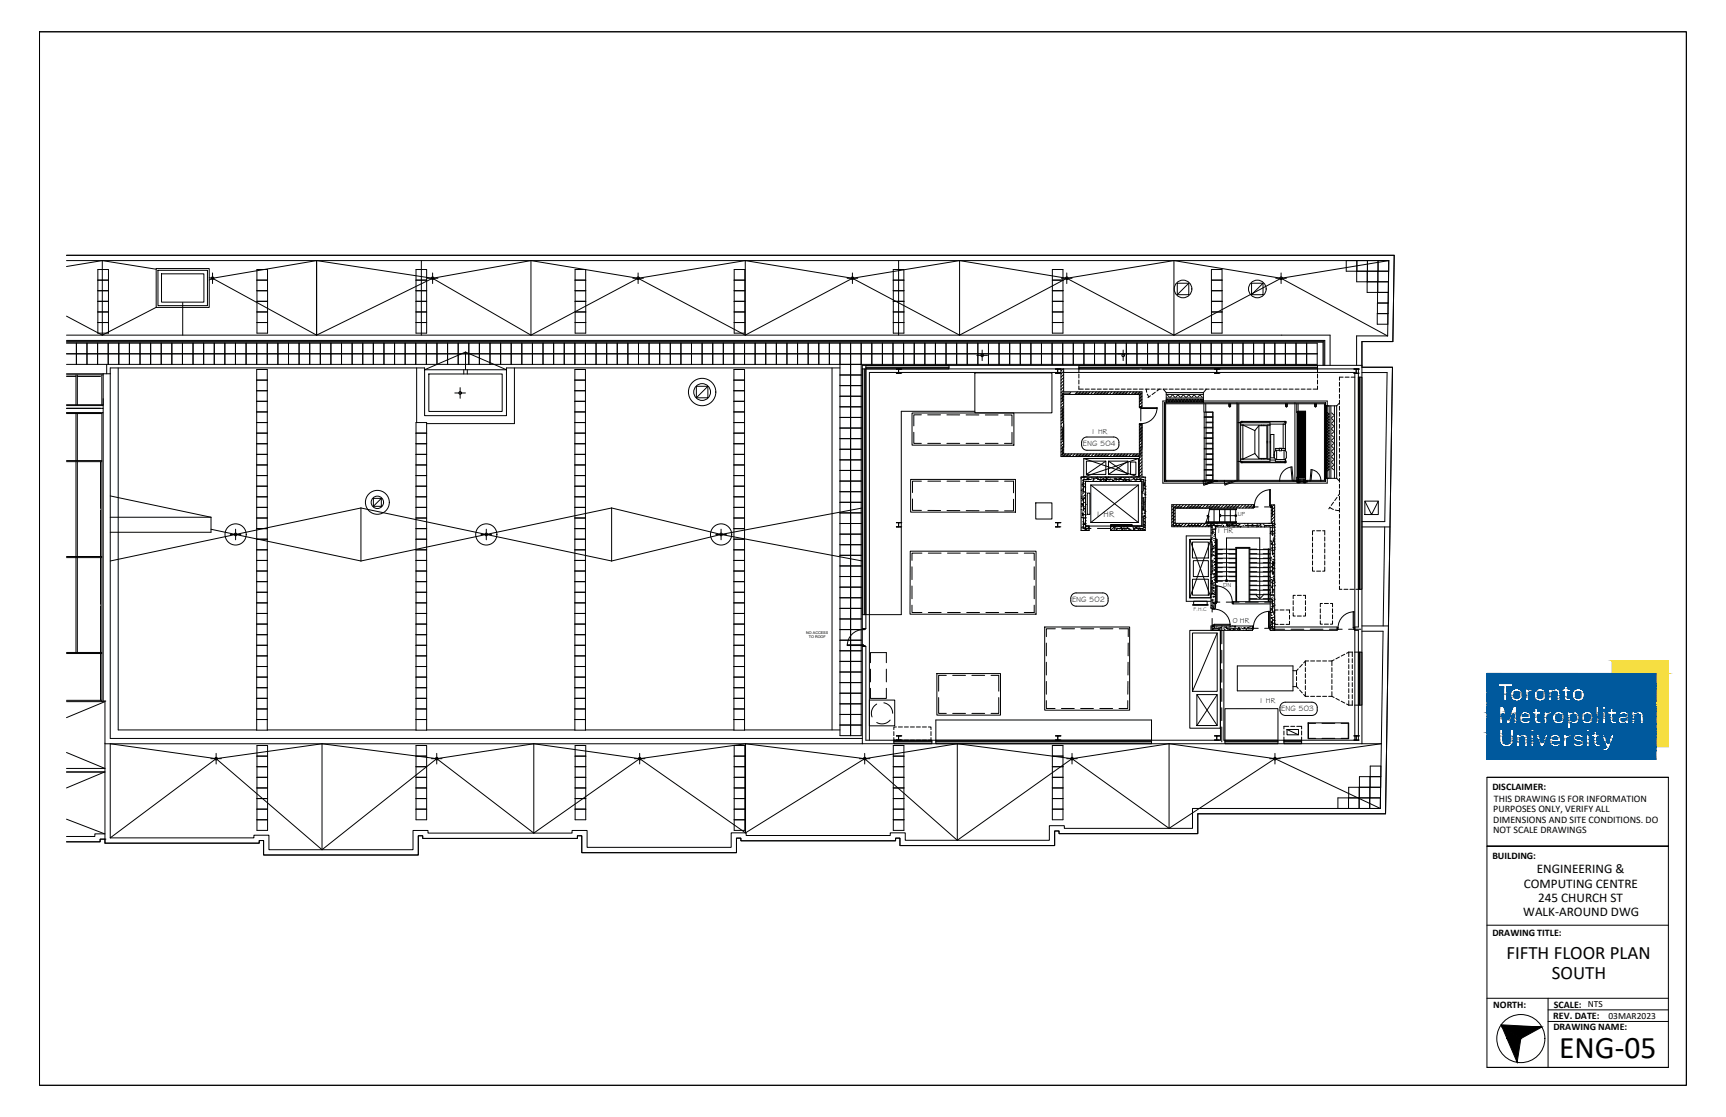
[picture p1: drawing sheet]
<svg xmlns="http://www.w3.org/2000/svg" width="432mm" height="279mm" viewBox="0 0 432 279" stroke-linecap="round" stroke-linejoin="round" font-family="sans-serif">
<defs><g id="words">
<text font-size="7.9" x="390.1" y="264.7">ENG-05</text>
<g font-size="4.7">
<text x="376.9" y="239.9">FIFTH FLOOR PLAN</text>
<text x="388.2" y="244.9">SOUTH</text>
</g>
<g font-size="3.3">
<text x="384.5" y="218.5">ENGINEERING &amp;</text>
<text x="381.2" y="222">COMPUTING CENTRE</text>
<text x="384.8" y="225.5">245 CHURCH ST</text>
<text x="381.1" y="229">WALK-AROUND DWG</text>
</g>
<g font-size="2.5">
<text x="373.3" y="197.5">DISCLAIMER:</text>
<text x="373.6" y="203.2">PURPOSES ONLY, VERIFY ALL</text>
<text x="373.8" y="200.5">THIS DRAWING IS FOR INFORMATION</text>
<text x="373.6" y="205.8">DIMENSIONS AND SITE CONDITIONS. DO</text>
<text x="373.6" y="208.5">NOT SCALE DRAWINGS</text>
<text x="373.3" y="214.8">BUILDING:</text>
<text x="373.3" y="234.2">DRAWING TITLE:</text>
<text x="373.6" y="252">NORTH:</text>
<text x="388.6" y="254.9">REV. DATE:</text>
<text x="388.6" y="257.7">DRAWING NAME:</text>
<text x="388.7" y="252">SCALE: NTS</text>
</g>
<text font-size="2.4" x="402.4" y="254.9">03MAR2023</text>
<text font-size="2.1" x="274" y="129.3">1 HR</text>
<g font-size="2">
<text x="270.9" y="111.6">ENG 504</text>
<text x="268.2" y="150.6">ENG 502</text>
<text x="320.5" y="177.9">ENG 503</text>
</g>
<g font-size="1.8">
<text x="272.9" y="108.4">1 HR</text>
<text x="304.3" y="133.2">1 HR</text>
<text x="308.4" y="155.9">0 HR</text>
<text x="314.9" y="176">1 HR</text>
</g>
<g font-size="1.6">
<text x="309.7" y="129.2">UP</text>
<text x="306" y="146.9">DN</text>
</g>
<text font-size="1.3" x="298.6" y="152.7">F.H.C</text>
<g font-size=".9">
<text x="201.7" y="158.5">NO ACCESS</text>
<text x="202.3" y="159.7">TO ROOF</text>
</g>
</g></defs>
<!-- layer: 18 -->
<g fill="none" stroke="#000" stroke-width=".25">
<path d="M16.6 65.2h330.9M16.6 63.9h332.2l-.3 21.5h-7.8v6M16.6 79.1l9 4.7M24.5 67.4h2.6v15.9h-2.6zM24.5 78h2.6M24.5 75.4h2.6M24.5 72.7h2.6M24.5 70.1h2.6M25.6 65.2l13.5 2.1M25.6 65.2l-9 1.5M25.6 65.2v18.6M39.1 67.2h13.2v9.7h-13.2z"/>
<path d="M39.1 76.9l-13.5 6.9M39.5 67.6h12.4v8.9h-12.4zM40.4 68.5h10.6v7.1h-10.6zM45.7 75.7v8.1M52.3 69.5l.9 .1M53.2 69.6l26 14.2M53.2 69.6l-.9 .4M53.2 68.3v2.6M64.3 67.4h2.6v15.9h-2.6zM64.3 72.7h2.6M64.3 70.1h2.6M64.3 78h2.6"/>
<path d="M64.3 75.4h2.6M79.2 65.2l29 4.4M79.2 65.2l-26 4.4M79.2 65.2v18.6M104.1 67.4h2.6v15.9h-2.6zM104.1 78h2.6M104.1 75.4h2.6M104.1 72.7h2.6M104.1 70.1h2.6M105.4 65.2v18.6M106.9 69.6h2.7M108.2 69.6l24.6 14.2"/>
<path d="M108.2 69.6l-29 14.2M108.2 68.3v2.6M132.8 65.2l-24.6 4.4M132.8 65.2l26.8 4.4M132.8 65.2v18.6M143.9 67.4h2.6v15.9h-2.6zM143.9 72.7h2.6M143.9 70.1h2.6M143.9 78h2.6M143.9 75.4h2.6M158.3 69.6h2.7M159.6 69.6l26.8 14.2"/>
<path d="M159.6 69.6l-26.8 14.2M159.6 68.3v2.6M183.7 67.4h2.6v15.9h-2.6zM183.7 78h2.6M183.7 75.4h2.6M183.7 72.7h2.6M183.7 70.1h2.6M186.4 65.2l-26.8 4.4M186.4 65.2l26.9 4.4M186.4 65.2v18.6M211.9 69.6h2.7M213.3 69.6l-26.9 14.2"/>
<path d="M213.3 69.6l26.8 14.2M213.3 68.3v2.6M223.5 72.7h2.6v10.6h-2.6v-15.9h2.6v5.3M223.5 70.1h2.6M223.5 78h2.6M223.5 75.4h2.6M224.8 65.2v18.6M240.1 65.2l26.8 4.4M240.1 65.2l-26.8 4.4M240.1 65.2v18.6M263.3 78h2.6M263.3 75.4h2.6"/>
<path d="M263.3 67.4h2.6v15.9h-2.6zM263.3 72.7h2.6M263.3 70.1h2.6M265.5 69.6h2.7M266.9 69.6l-26.8 14.2M266.9 69.6l26.8 14.2M266.9 68.3v2.6M293.7 65.2l26.8 4.4M293.7 65.2l-26.8 4.4M293.7 65.2v18.6M294.5 70.8h2.9v2.9h-2.9zM297.4 70.8l-2.9 2.9"/>
<path d="M303.1 67.4h2.6v15.9h-2.6zM303.1 72.7h2.6M303.1 70.1h2.6M303.1 78h2.6M303.1 75.4h2.6M313.1 70.8h2.9v2.9h-2.9zM316 70.8l-2.9 2.9M319.2 69.6h2.6M320.5 69.6l-26.8 14.2M320.5 69.6l26.7 14.4M320.5 68.3v2.6M336.8 65.2v2.6h10.6v-2.6"/>
<path d="M339.4 65.2v5.3h8v-2.7M342.1 67.8l-.1 5.3h5.3M342.1 65.2v2.6M344.6 73.1v5.3M344.7 70.5v2.6M344.8 65.2l-.1 5.3M347.2 75.8v2.6h-2.6v2.7h2.6v-2.7M347.3 70.5v5.3h-2.7M347.5 65.2l-27 4.4M347.5 65.2l-.3 18.8h-7.8v7.4M16.6 85.2h314.8v6.2M16.6 83.8h316.2v7.6"/>
<path d="M16.6 85.4h314.6v6M16.6 85.6h314.4v5.8M16.6 93.5h11M16.6 93.8h9.2M16.6 88.5h312.9M16.6 85.8h312.9v5.3h-312.9M16.6 94.2h2.4M19 93.8v7.4M19.1 85.8v5.3M19.3 93.8v7.4M19.3 94.2h5.8M21.8 85.8v5.3"/>
<path d="M24.4 85.8v5.3M24.5 80.7h2.6M25.5 93.8v7.4M25.8 93.5v8.6M26.7 91.1v2.4M27.1 85.8v5.3M29.6 92v90.6h34.6M29.7 85.8v5.3M32.4 85.8v5.3M35 85.8v5.3M37.7 85.8v5.3M40.3 85.8v5.3"/>
<path d="M43 85.8v5.3M45.6 85.8v5.3M48.3 85.8v5.3M50.9 85.8v5.3M53.6 85.8v5.3M56.3 85.8v5.3M58.9 85.8v5.3M61.6 85.8v5.3M64.2 85.8v5.3M64.2 92.4h2.7v90.2h-2.7zM64.2 97.7h2.7M64.2 95.1h2.7"/>
<path d="M64.3 80.7h2.6M66.9 85.8v5.3M69.5 85.8v5.3M72.2 85.8v5.3M74.8 85.8v5.3M77.5 85.8v5.3M80.1 85.8v5.3M82.8 85.8v5.3M85.4 85.8v5.3M88.1 85.8v5.3M90.8 85.8v5.3M93.4 85.8v5.3"/>
<path d="M96.1 85.8v5.3M98.7 85.8v5.3M101.4 85.8v5.3M104 85.8v5.3M104.1 80.7h2.6M104.2 92v13.7M106.2 92.5h20.5v11.5h-20.5zM106.2 92.5v-.5h-78.6v92.7h188.1M106.7 85.8v5.3M107.3 93.5h18.3v9.4h-18.3zM109.3 85.8v5.3M112 85.8v5.3"/>
<path d="M113.8 98.3h2.6M114.6 85.8v5.3M115.1 97v2.6M116 92.5v1M116.5 88.1l-10.3 4.4M116.5 88.1l10.2 4.4v-.5h83.4M116.5 88.1v4.4M116.9 92.5v1M117.3 85.8v5.3M119.9 85.8v5.3M122.6 85.8v5.3M125.2 85.8v5.3"/>
<path d="M127.9 85.8v5.3M128.7 92v14h-22M130.5 85.8v5.3M133.2 85.8v5.3M135.8 85.8v5.3M138.5 85.8v5.3M141.2 85.8v5.3M143.8 85.8v5.3M143.8 92.4h2.7v90.2h-2.7zM143.8 97.7h2.7M143.8 95.1h2.7M143.9 80.7h2.6"/>
<path d="M146.5 85.8v5.3M149.1 85.8v5.3M151.8 85.8v5.3M154.4 85.8v5.3M157.1 85.8v5.3M159.7 85.8v5.3M162.4 85.8v5.3M165 85.8v5.3M167.7 85.8v5.3M170.3 85.8v5.3M173 85.8v5.3M174.2 96.6h2.9v2.9h-2.9z"/>
<path d="M175.7 85.8v5.3M177.1 96.6l-2.9 2.9M178.3 85.8v5.3M181 85.8v5.3M183.6 85.8v5.3M183.6 92.4h2.7v90.2h-2.7zM183.6 97.7h2.7M183.6 95.1h2.7M183.7 80.7h2.6M186.3 85.8v5.3M188.9 85.8v5.3M191.6 85.8v5.3"/>
<path d="M194.2 85.8v5.3M196.9 85.8v5.3M199.5 85.8v5.3M202.2 85.8v5.3M204.8 85.8v5.3M207.5 85.8v5.3M208.2 92v90.6M210.1 85.8v98.2h5.3v-98.2M210.1 99.1h5.3M210.1 96.5h5.3M210.1 93.8h5.3M212.8 85.8v98.2"/>
<path d="M218.1 85.8v5.3M220.8 85.8v5.3M223.4 85.8v5.3M223.5 80.7h2.6M226.1 85.8v5.3M228.7 85.8v5.3M231.4 85.8v5.3M234 85.8v5.3M236.7 85.8v5.3M239.3 85.8v5.3M242 85.8v5.3M244.4 88.9h2.6"/>
<path d="M244.6 85.8v5.3M245.7 87.6v2.6M247.3 85.8v5.3M249.9 85.8v5.3M252.6 85.8v5.3M255.2 85.8v5.3M257.9 85.8v5.3M260.6 85.8v5.3M263.2 85.8v5.3M263.3 80.7h2.6M265.9 85.8v5.3M268.5 85.8v5.3"/>
<path d="M271.2 85.8v5.3M273.8 85.8v5.3M276.5 85.8v5.3M279.1 85.8v5.3M281 87.6v2.6M281.8 85.8v5.3M284.4 85.8v5.3M287.1 85.8v5.3M289.7 85.8v5.3M292.4 85.8v5.3M295 85.8v5.3M297.7 85.8v5.3"/>
<path d="M300.4 85.8v5.3M303 85.8v5.3M303.1 80.7h2.6M305.7 85.8v5.3M308.3 85.8v5.3M311 85.8v5.3M313.6 85.8v5.3M316.3 85.8v5.3M318.9 85.8v5.3M321.6 85.8v5.3M324.2 85.8v5.3M326.9 85.8v5.3"/>
<path d="M340.7 91.9h7.7l-1.8 111.7h-46.9v4.9h-34.8v-.6h-1.1v3.6h-38.7v-1.9h-1.1v.7h-38.7v-.7h-1.1v3.7h-38.7v-4.2h-1v.6h-38.8v-.6h-1.1v4.8h-38.7v-3.7h-1v.7h-38.6v-35.5M340.7 93.2h6.3l-.6 37.3h-5.7M16.6 103.4h8.9M16.6 101.5h9.2M16.6 101.2h9.2M16.6 115.5h8.9M16.6 115.2h8.9M19 103.4v11.8M19 115.5v23.7M19.3 103.4v11.8M19.3 115.5v23.7M25.1 102.1h-8.5h9.2v1.1h-9.2h8.5"/>
<path d="M25.1 115.5v11.7M25.5 103.2v72.3M25.8 103.2v72.3h-9.2M64.2 108.3h2.7M64.2 105.7h2.7M64.2 119h2.7M64.2 116.3h2.7M64.2 111h2.7M64.2 113.7h2.7M64.2 103h2.7M64.2 100.4h2.7M104.1 108.3h2.6"/>
<path d="M104.1 105.7h2.6v76.9h-2.6zM104.1 119h2.6M104.1 116.3h2.6M104.1 111h2.6M104.1 113.7h2.6M143.8 108.3h2.7M143.8 105.7h2.7M143.8 119h2.7M143.8 116.3h2.7M143.8 111h2.7M143.8 113.7h2.7M143.8 103h2.7"/>
<path d="M143.8 100.4h2.7M183.6 108.3h2.7M183.6 105.7h2.7M183.6 119h2.7M183.6 116.3h2.7M183.6 111h2.7M183.6 113.7h2.7M183.6 103h2.7M183.6 100.4h2.7M210.1 107.1h5.3M210.1 104.4h5.3M210.1 117.7h5.3"/>
<path d="M210.1 115h5.3M210.1 112.4h5.3M210.1 109.7h5.3M210.1 101.8h5.3M271.1 114.7l13.7 4.6M284.8 114.7l-13.7 4.6M16.6 139.5h8.9M16.6 139.2h8.9M19 139.5v23.7M19.3 139.5v23.7M25.1 127.5v11.7M25.1 139.5v11.7"/>
<path d="M27.6 129.4h25.2v3.7h-25.2M57.6 133.7h2.7M58.9 132.4v2.6M64.2 129.6h2.7M64.2 126.9h2.7M64.2 137.5h2.7M64.2 134.9h2.7M64.2 132.2h2.7M64.2 124.3h2.7M64.2 121.6h2.7M93.4 124.7h2v2h-2zM95.4 124.7l-2 2"/>
<path d="M104.1 129.6h2.6M104.1 126.9h2.6M104.1 137.5h2.6M104.1 134.9h2.6M104.1 132.2h2.6M104.1 124.3h2.6M104.1 121.6h2.6M120.3 133.7h2.7M121.7 132.4v2.6M143.8 129.6h2.7M143.8 126.9h2.7M143.8 137.5h2.7"/>
<path d="M143.8 134.9h2.7M143.8 132.2h2.7M143.8 124.3h2.7M143.8 121.6h2.7M179.1 133.7h2.6M180.4 132.4v2.6M183.6 129.6h2.7M183.6 126.9h2.7M183.6 137.5h2.7M183.6 134.9h2.7M183.6 132.2h2.7M183.6 124.3h2.7"/>
<path d="M183.6 121.6h2.7M210.1 138.9h5.3M210.1 136.2h5.3M210.1 133.6h5.3M210.1 130.9h5.3M210.1 128.3h5.3M210.1 125.6h5.3M210.1 123h5.3M210.1 120.3h5.3M271.6 120.4h14.1v11.2h-14.1zM272 123.3h.7v5.4h-.7zM272.4 131.6v.8"/>
<path d="M272.9 121.3h11.9M272.9 130.7h11.9M272.9 121.3l11.9 9.4M272.9 121.3v9.4M277.8 131.6v.8M284.8 121.3l-11.9 9.4M284.8 121.3v9.4M297.7 134.9l5.3 14.6M301.7 130.5l7.6 .1M302.4 128.7v1.8M302.6 127.3l6.7 .1M302.6 127.2l-.3 1.7-.4 .2 .6 .1-.4 .2-.5 1.5"/>
<path d="M303 134.9l-5.3 14.6M303.7 127.5v3M305.1 129h4M305.1 127.5v3M305.4 128.6l-.3 .3 .3 .4M306.4 127.5v3M307.8 127.5v3M309.1 127.5v3M309.1 130.7v.1M309.3 127.4l-6.7 .1M309.3 130.6l-7.6 .1M309.3 127.4h.1"/>
<path d="M309.3 130.6h.1M340.7 131.8h7M341.5 125.3h3.3v3.4h-3.3zM346.4 131.8l-.4 24.8M25.1 151.5v11.7M64.2 148.1h2.7M64.2 145.5h2.7M64.2 158.8h2.7M64.2 156.1h2.7M64.2 153.4h2.7M64.2 150.8h2.7M64.2 142.8h2.7"/>
<path d="M64.2 140.2h2.7M104.1 148.1h2.6M104.1 145.5h2.6M104.1 158.8h2.6M104.1 156.1h2.6M104.1 153.4h2.6M104.1 150.8h2.6M104.1 142.8h2.6M104.1 140.2h2.6M143.8 148.1h2.7M143.8 145.5h2.7M143.8 158.8h2.7"/>
<path d="M143.8 156.1h2.7M143.8 153.4h2.7M143.8 150.8h2.7M143.8 142.8h2.7M143.8 140.2h2.7M183.6 148.1h2.7M183.6 145.5h2.7M183.6 158.8h2.7M183.6 156.1h2.7M183.6 153.4h2.7M183.6 150.8h2.7M183.6 142.8h2.7"/>
<path d="M183.6 140.2h2.7M210.1 149.5h5.3M210.1 146.9h5.3M210.1 157.5h5.3M210.1 154.8h5.3M210.1 152.2h5.3M210.1 144.2h5.3M210.1 141.6h5.3M215.7 157.3v4.4M340.7 157.9h5.3l-.7 44.3M340.7 156.6h6.7M16.6 175.2h8.9"/>
<path d="M16.6 163.5h8.9M16.6 163.2h8.9M25.1 163.5v11.7M25.8 175.4h.7M26.3 175.5l-9.7 4M64.2 169.4h2.7M64.2 166.7h2.7M64.2 180h2.7M64.2 177.3h2.7M64.2 174.7h2.7M64.2 172h2.7M64.2 164.1h2.7"/>
<path d="M64.2 161.4h2.7M104.1 169.4h2.6M104.1 166.7h2.6M104.1 180h2.6M104.1 177.3h2.6M104.1 174.7h2.6M104.1 172h2.6M104.1 164.1h2.6M104.1 161.4h2.6M143.8 169.4h2.7M143.8 166.7h2.7M143.8 180h2.7"/>
<path d="M143.8 177.3h2.7M143.8 174.7h2.7M143.8 172h2.7M143.8 164.1h2.7M143.8 161.4h2.7M183.6 169.4h2.7M183.6 166.7h2.7M183.6 180h2.7M183.6 177.3h2.7M183.6 174.7h2.7M183.6 172h2.7M183.6 164.1h2.7"/>
<path d="M183.6 161.4h2.7M210.1 178.7h5.3M210.1 176.1h5.3M210.1 173.4h5.3M210.1 170.7h5.3M210.1 168.1h5.3M210.1 165.4h5.3M210.1 162.8h5.3M210.1 160.1h5.3M16.6 193.1h9.7M16.6 188.2l9.7 4h-9.7M26.2 193.1l-9.6 4"/>
<path d="M26.3 186h189.4M52.7 189.8h2.7M54.1 189.8l-26.5-3.8v23.6M54.1 188.4v2.7M54.1 189.8l-26.5 19.8M54.1 189.8l26.5 22.7M64.3 186.5h2.6v21.2h-2.6zM64.3 189.1h2.6M64.3 199.7h2.6M64.3 197.1h2.6M64.3 194.4h2.6M64.3 191.8h2.6"/>
<path d="M66.9 182.6h37.2M80.6 186l28.7 3.8M80.6 186v26.5M80.6 186l-26.5 3.8M104.1 186.5h2.6v18.6h-2.6zM104.1 189.1h2.6M104.1 199.7h2.6M104.1 197.1h2.6M104.1 194.4h2.6M104.1 191.8h2.6M106.7 182.6h37.1M107.9 189.8h2.7"/>
<path d="M109.3 189.8l-28.7 22.7M109.3 188.4v2.7M109.3 189.8l24.2 18.6M133.5 186v22.4M133.5 186l-24.2 3.8M133.5 186l26.5 3.8M143.9 189.1h2.6M143.9 186.5h2.6v18.6h-2.6zM143.9 199.7h2.6M143.9 197.1h2.6M143.9 194.4h2.6M143.9 191.8h2.6"/>
<path d="M146.5 182.6h37.1M158.7 189.8h2.7M160 188.4v2.7M160 189.8l26.5 18.5M160 189.8l-26.5 18.6M183.7 189.1h2.6M183.7 186.5h2.6v21.2h-2.6zM183.7 199.7h2.6M183.7 197.1h2.6M183.7 194.4h2.6M183.7 191.8h2.6M186.3 182.6h23.8"/>
<path d="M186.5 186l29.8 3.8M186.5 186v22.3M186.5 186l-26.5 3.8M210.1 181.4h5.3M215 189.8h2.6M215.7 185.9h.1M216.3 188.4v2.7M216.3 189.8l-29.8 18.5M216.3 189.8l23.2 20.4M223.5 189.1h2.6M223.5 186.5h2.6v21.2h-2.6zM223.5 199.7h2.6"/>
<path d="M223.5 197.1h2.6M223.5 194.4h2.6M223.5 191.8h2.6M239.5 186l28.7 3.8M239.5 186l-23.2 3.8M239.5 186v24.2M263.3 189.1h2.6M263.3 186.5h2.6v18.6h-2.6zM263.3 199.7h2.6M263.3 197.1h2.6M263.3 194.4h2.6M263.3 191.8h2.6"/>
<path d="M266.9 189.8h2.6M268.2 189.8l-28.7 20.4M268.2 188.4v2.7M268.2 189.8l24.3 17.4M292.5 186l26.5 3.8M292.5 186l-24.3 3.8M292.5 186v21.2M317.6 189.8h2.7M319 188.4v2.7M319 189.8l-26.5 17.4M319 189.8l26.3 12.4M337.4 199.6v2.6"/>
<path d="M340.1 196.9l-.1 5.3M340.7 186h4.9l-26.6 3.8M342.7 199.6v2.6M342.8 194.3l-.1 5.3M342.8 194.3v-2.7h2.7l-.1 5.3h-8v2.7M345.3 199.6v2.6M345.4 196.9v2.7h-10.7v2.6M345.5 194.3h-5.4v2.6M16.6 204.9l9.6 3.7M26.3 209.9h.1M26.3 209.9h-1.2v.7h-8.5M26.3 208.6h-2.6v.6h-7.1"/>
<path d="M64.3 205.1h2.6M64.3 202.4h2.6M104.1 202.4h2.6M143.9 202.4h2.6M183.7 205.1h2.6M183.7 202.4h2.6M223.5 205.1h2.6M223.5 202.4h2.6M263.3 202.4h2.6M345.3 202.2h-47v5h-32v-.7h-3.8v3.7h-36v-1.9h-3.8v.7h-36v-.7h-3.8v3.7h-36v-4.3h-3.8v.7h-36v-.7h-3.8v4.8h-36v-3.6h-3.8v.7h-35.9"/>
<circle cx="53.2" cy="69.6" r=".33"/>
<circle cx="108.2" cy="69.6" r=".33"/>
<circle cx="159.6" cy="69.6" r=".33"/>
<circle cx="213.3" cy="69.6" r=".33"/>
<circle cx="266.9" cy="69.6" r=".33"/>
<circle cx="296" cy="72.3" r="2.21"/>
<circle cx="314.6" cy="72.3" r="2.21"/>
<circle cx="320.5" cy="69.6" r=".33"/>
<circle cx="115.1" cy="98.3" r=".33"/>
<circle cx="175.7" cy="98.1" r="3.4"/>
<circle cx="175.7" cy="98.1" r="2.1"/>
<circle cx="245.7" cy="88.9" r=".33"/>
<circle cx="281" cy="88.9" r=".33"/>
<circle cx="58.9" cy="133.7" r="2.65"/>
<circle cx="58.9" cy="133.7" r=".33"/>
<circle cx="94.4" cy="125.7" r="2.99"/>
<circle cx="94.4" cy="125.7" r="1.55"/>
<circle cx="121.7" cy="133.7" r="2.65"/>
<circle cx="121.7" cy="133.7" r=".33"/>
<circle cx="180.4" cy="133.7" r="2.65"/>
<circle cx="180.4" cy="133.7" r=".33"/>
<circle cx="309.2" cy="129" r=".22"/>
<circle cx="54.1" cy="189.8" r=".33"/>
<circle cx="109.3" cy="189.8" r=".33"/>
<circle cx="160" cy="189.8" r=".33"/>
<circle cx="216.3" cy="189.8" r=".33"/>
<circle cx="268.2" cy="189.8" r=".33"/>
<circle cx="319" cy="189.8" r=".33"/>
</g>
<!-- layer: BLOCK -->
<g fill="none" stroke="#000" stroke-width=".25">
<path d="M216.6 92.3h68.4M216.6 92.3v65h-.9v-65.9h125v94.6h-125v-24.3h.9v23.5h88.7v-27.5M265.4 93.2h-47.9v92M265.4 92.3v21.9h19.6v5.1M266.1 93.2h72.8v92M266.1 92.3v5.7h19.6v3.8h-.7v-3.1h-18.9v14.8h18.9v-7.3h.7v13.1M285.7 92.3h54.1v64.5h-.9M243.9 102.9h-18.4v50.8h-8.9M270.5 119.3h.6M271.6 131.6h.8v1.1h-.8zM278.7 131.6h-.9v1.1h.9M303 130.9h-9v-3.8h19.6v-.9h-20.5v5.6h9.9"/>
<path d="M318 130.9v-4.6h.9v4.6M306.2 157.7v27.5h33.6v-27.5h-.9M318.9 156.8h15.6v.9h-15.6M234.1 185.2v-5.1h54v5.1"/>
</g>
<!-- layer: FLOOR -->
<path d="M243.9 93.3h19.3v10h-19.3zM227.8 119.9h26.2v8.2h-26.2zM228.2 103.3h25.5v8h-25.5zM271.1 114.7h13.7v4.6h-13.7zM227.7 137.9h31.5v15.7h-31.5zM297.7 134.9h5.3v14.6h-5.3zM261.4 156.8h21.2v20.8h-21.2zM297.7 157.7h7.6v24.4h-7.6zM217.5 175.1h6.3v6.5h-6.3zM234.4 168.5h15.9v10.4h-15.9zM327.2 180.8h10.2v4h-10.2z" fill="none" stroke="#000" stroke-width=".25"/>
<!-- layer: MECH -->
<g fill="none" stroke="#000" stroke-width=".25">
<path d="M269.9 96.6v.7h1.1M269.9 92.3v.8M269.9 93.6v1M269.9 95.1v1M271.5 97.3h1M273 97.3h1M274.5 97.3h1M276 97.3h1M277.5 97.3h1M279 97.3h1M280.5 97.3h1M282 97.3h1"/>
<path d="M283.5 97.3h1M285 97.3h1M286.5 97.3h1M286.8 97.3l.1 .8M287 98.6l.4 .7M287.8 99l-.6 .5M288 97.3h1M289 98.1l-.8 .6M289.5 97.3h1M290.1 97.3l-.7 .5M291 97.3h1M292.5 97.3h1"/>
<path d="M294 97.3h1M295.5 97.3h1M297 97.3h1M298.5 97.3h1M300 97.3h1M301.5 97.3h1M303 97.3h1M304.5 97.3h1M306 97.3h1M307.5 97.3h1M309 97.3h1M310.5 97.3h1"/>
<path d="M312 97.3h1M313.5 97.3h1M315 97.3h1M316.5 97.3h1M318 97.3h1M319.5 97.3h1M321 97.3h1M322.5 97.3h1M324 97.3h1M325.5 97.3h1M327 97.3h1M329.6 96.6v.7h-1.1"/>
<path d="M329.6 92.3v.8M329.6 93.6v1M329.6 95.1v1M335.1 95.6v1M335.1 97.1v1M335.1 98.6v1M336 94.3h-.9v.8M336.5 94.3h1M338 94.3h.9M228.6 108.1v2.8h1.9M230.5 103.8h-1.9v2.7M232.1 103.8h3.2"/>
<path d="M232.1 110.9h3.2M236.9 103.8h3.2M236.9 110.9h3.2M241.7 103.8h3.2M241.7 110.9h3.2M246.5 103.8h3.2M246.5 110.9h3.2M251.3 103.8h1.9v2.8M253.2 108.2v2.7h-1.9M271.8 115.3h4.8v3.4h-4.8zM276.6 115.3l-4.8 3.4M277.3 115.3h4.9v3.4h-4.9z"/>
<path d="M277.3 115.3l4.9 3.4M282.2 115.3l-4.9 3.4M282.8 115.6h1.4v3.1h-1.4zM335.1 100.1v1M335.1 101.6v1M335.1 103.1v1M335.1 104.6v1M335.1 106.1v1M335.1 107.6v1M335.1 109.1v1M335.1 110.6v1M335.1 112.1v1"/>
<path d="M335.1 113.6v1M335.1 115.1v1M335.1 116.6v1M335.1 118.1v1M335.1 119.6v1M228.3 124.8v2.9h2.2M230.5 120.4h-2.2v2.8M230.6 138.4h-2.4v1.8M232.1 127.7h3.2M232.1 120.4h3.2M232.2 138.4h3.2M236.9 127.7h3.2"/>
<path d="M236.9 120.4h3.2M237 138.4h3.2M241.7 127.7l3.2 .1M241.7 120.4h3.2M241.9 138.4h3.1M246.5 127.8h3.2M246.5 120.4h3.2M246.6 138.4h3.2M251.3 120.4h2.3v2.9M251.4 138.4h3.2M253.6 124.9v2.9h-2.3M256.2 138.4h2.5v1.8"/>
<path d="M328.4 134.3v1M328.4 135.8v1M328.4 137.3v1M328.4 138.8v1M328.9 132.8h-.5v1M329.4 132.8h1M330.9 132.8h.5v1M331.4 134.3v1M331.4 135.8v1M331.4 137.3v1M331.4 138.8v1M332.7 126.9l.9 .5"/>
<path d="M332.7 126.8l-.3 .5M333.6 125.6l-.6 .8M334.1 127.6l1 .1M334.5 124.4l-.6 .8M335.1 121.1v1M335.1 122.6v1M335.1 124.1v1M335.1 125.6v1M335.1 127.1v1M335.1 128.6v1M335.1 130.1v1M335.1 131.6v1"/>
<path d="M335.1 133.1v1M335.1 134.6v1M335.1 136.1v1M335.1 137.6v1M335.1 139.1v1M335.1 123.6l-.3 .4M228.2 151.4v1.8h2.4M228.2 141.8v3.2M228.2 146.6v3.2M232.2 153.2h3.2M237 153.2h3.2M241.9 153.2h3.1"/>
<path d="M246.6 153.2h3.2M251.4 153.2h3.2M258.7 141.8v3.2M258.7 146.6v3.2M258.7 151.4v1.8h-2.5M264 157.3h-2.2v1.9M265.6 157.3h3.2M270.4 157.3h3.2M275.2 157.3h3.2M280 157.3h2.3v1.9M298.3 158.3h6.2v14.6h-6.2zM298.4 151.3h3.8z"/>
<path d="M298.6 150.4h3.4v.9h-3.4zM304.5 158.3l-6.2 14.6M318.9 155.4v.8h.8M318.9 153.9v1M319.7 152.6h-.8v.8M320.2 156.2h1M320.2 152.6h1M321.7 152.6h.9v.8M322.6 155.4v.8h-.9M322.6 153.9v1M323.5 153.3v.8h.6M323.5 150.3v1"/>
<path d="M323.5 151.8v1M324.1 148.9h-.6v.9M324.6 154.1h1M324.6 148.9h1M326.1 148.9h.5v.9M326.6 153.3v.8h-.5M326.6 150.3v1M326.6 151.8v1M328.4 141.8v1.1h.5M328.4 140.3v1M329.4 142.9h1M330.3 155.3v.8h.5"/>
<path d="M330.3 152.3v1M330.3 153.8v1M330.8 151h-.5v.8M331.3 156.1h1M331.3 151h1M331.4 141.8v1.1h-.5M331.4 140.3v1M332.8 151h.6v.8M333.4 155.3v.8h-.6M333.4 152.3v1M333.4 153.8v1M335.1 140.6v1"/>
<path d="M335.1 142.1v1M335.1 143.6v1M335.1 145.1v1M335.1 146.6v.8h.6M336.2 147.4h1M337.7 147.4h1M339.2 147.4h.6M217.8 172.2v2.5h3.9v-2.5M217.8 165.8v-2.6h3.9v2.6M217.8 167.4v3.2M219.3 176.1a2.65 2.65 0 0 0-1.1 3.2M221.1 175.8a2.64 2.64 0 0 1 2.2 2.6"/>
<path d="M221.7 167.4v3.2M234.8 174.5v3.9h1.9M236.7 168.9h-1.9v4M238.3 178.4h3.2M238.3 168.9h3.2M243.1 178.4h3.2M243.1 168.9h3.2M247.9 168.9h2v4M249.9 174.5v3.9h-2M261.8 175.2v2h2.1M261.8 160.9v3.2M261.8 165.7v3.1"/>
<path d="M261.8 170.5v3.2M265.5 177.2h3.3M270.4 177.2h3.1M275.1 177.2h3.3M282.1 175.2v2h-2.1M282.2 170.4v3.3M282.2 165.7v3.1M282.2 160.8v3.3M299.4 173.7h5.1v7.8h-5.1zM299.4 173.7l5.1 7.8M304.5 173.7l-5.1 7.8M309.5 166.6h14v6.2h-14z"/>
<path d="M323.5 171.7h.9M323.5 167.8h.9M324.4 167.8v1M324.4 169.2v1.1M324.4 170.8v.9M324.4 171.7l.4 .5M324.8 167.3l-.4 .5M325.1 172.6l.7 .7M325.8 166.2l-.7 .7M326.1 173.7l.5 .5M326.6 167v1M326.6 168.5v1"/>
<path d="M326.6 170v1M326.6 171.5v1M326.6 173v1.2M326.6 174.2h.8M326.6 165.4l-.5 .4M327.4 165.3h-.8v1.2M327.9 174.2h1M327.9 165.3h1M329.4 174.2h1M329.4 165.3h1M330.9 174.2h1M330.9 165.3h1"/>
<path d="M332.4 174.2h.8M332.4 165.3h.8M333.2 165.3v1.2M333.2 167v1M333.2 168.5v1M333.2 170v1M333.2 171.5v1M333.2 173v1.2M333.2 174.2l.6 .3M333.8 165l-.6 .3M334.2 174.7l.9 .5M335.1 164.3l-.9 .5"/>
<path d="M335.5 175.4l.9 .5M336.4 163.7l-.9 .4M336.9 176.1l.5 .3M337.4 163.1v1.2M337.4 164.8v1M337.4 166.3v.9M337.4 167.8v1M337.4 169.2v1.1M337.4 170.8v1M337.4 172.3v.9M337.4 173.8v1M337.4 175.2v1.2"/>
<path d="M337.4 176.4h1M337.4 163.1h1M337.4 163.1l-.5 .3M338.3 163.1v1.2M338.3 164.8v1M338.3 166.3v.9M338.3 167.8v1M338.3 169.2v1.1M338.3 170.8v1M338.3 172.3v.9M338.3 173.8v1M338.3 175.2v1.2"/>
<path d="M338.9 176.4h.9M338.9 163.1h.9M222.7 180.1a2.64 2.64 0 0 1-3.4 .6M223.6 184.5v.7h.7M223.6 183v1M224.3 181.8h-.7v.7M224.8 181.8h1M224.8 185.2h1M226.3 181.8h1M226.3 185.2h1M227.8 181.8h1M227.8 185.2h1"/>
<path d="M229.3 181.8h1M229.3 185.2h1M230.8 181.8h1M230.8 185.2h1M232.3 181.8h.6v.7M232.9 183v1M232.9 184.5v.7h-.6M306.5 185v-7.7h13.2v7.7M321.2 182.8v1.1M321.2 184.4v.6M322 182.5h2.8v1.3h-2.8zM322 182.5l2.8 1.3"/>
<path d="M322.4 181.7h-1.2v.7M322.9 181.7h1M324.4 181.7h1.2v.7M325.6 182.8v1.1M325.6 184.4v.6M329.1 180.9h-1.7v3.8h1.7M330.7 184.7h3.2M330.7 180.9h3.2M335.5 180.9h1.8v3.8h-1.8"/>
</g>
<!-- layer: MHEQUIP -->
<g fill="none" stroke="#000" stroke-width=".25">
<path d="M215.7 92.3h.9v61.4h-.9zM216.2 92.3v61.4M216.4 92.3v61.4M216.6 91.4h20.8v.9h-20.8zM216.6 91.9h20.8M216.6 92h20.8M269.9 91.4h59.7v.9h-59.7zM269.9 91.9h59.7M269.9 92h59.7M339.8 94.3h.9v53.1h-.9zM340.1 94.3v53.1M340.3 94.3v53.1"/>
<path d="M290.9 100.3h41.1v20.6h-41.1zM291.4 100.7h40.2v19.7h-40.2zM291.6 101h39.7v19.2h-39.7zM301.2 101v2M301.6 101v2M301.7 103.1v2.5h1.7M303.4 104.2h-2.1v-1.1h2.1v17h-2.1v-2.5h2.1M303.4 104.4h-2.1v2.5h2.1M303.4 107h-2.1v2.5h2.1M303.4 109.7h-2.1v2.5h2.1M303.4 112.3h-2.1v2.5h2.1M303.4 114.9h-2.1v2.5h2.1"/>
<path d="M303.4 105.7h-1.7v2.5h1.7M303.4 108.4h-1.7v2.5h1.7M303.4 111h-1.7v2.5h1.7M303.4 113.7h-1.7v2.4h1.7M303.4 116.3h-1.7v2.5h1.7M303.4 118.9h-1.7v1.2M307.4 101l.1 .7 .4-.1M307.4 101.2h.5M307.6 101.2v.4M307.7 101.2v.6l-.1-.2M307.9 101v.6M309.4 100.7v19.7"/>
<path d="M309.7 115.4h.7M309.7 105.7h.7M309.7 101v19.2M309.9 101v19.2M310.4 105.7h7.3v9.7h-7.3zM310.4 114.8h7.3M310.4 106.3h7.3M310.5 115.4l.2 .3 .2-.1M310.6 105.7v-.2h11v7.3M310.9 105.5l-.2-.1-.2 .3M310.9 106.3v8.5M311 106.3l2.9 1.4"/>
<path d="M311.1 106.3v.1M311.1 114.7v.1M313.9 113.4l-2.9 1.4M313.9 113.4l1 1.3M313.9 107.7v5.7M314.9 106.5h2v8.2h-2M314.9 106.5l-1 1.2M314.9 106.5v8.2M315.6 106.3v.2M315.6 114.7v.1M316.2 106.3v.2M316.2 114.7v.1"/>
<path d="M316.9 110.4h.3M316.9 110.8h.3M317.2 106.3v8.5M317.7 115.1h1.4M317.7 110.4h.2M317.7 110.8h.2M317.7 106.1h3.9M317.9 108.7h.8v5.8h-.8zM318.7 113.7h.1M318.7 113.9h.1M318.8 114.4l.2 .4 .4 .1M319.1 114.8v.6h2.5v-.6"/>
<path d="M319.1 112.7v-.5h2.5v.5M319.4 114.9h1.8M319.4 112.6h.6M319.4 112.6v2.3M319.4 112.6l-.5 .4-.1 1.4M320 112.1h.6v.7h-.6zM320.6 112.6h.6M321 106.1v6.1M321.2 112.6v2.3M321.2 112.6l.4 .2 .2 .4M321.3 105.5h.3l.1 .4v-.5h-11.2v.3M321.6 115.1h.1"/>
<path d="M321.6 114.8v.8h-11v-.2M321.6 115.3l.1 .4h-11.2v-.3M321.6 115.3v.4l-.3-.1M321.6 101v.6l.2 .2 .3-.2v-.6M321.6 101.2h.5M321.7 101.2l.1 .6 .1-.6M321.8 113.2v1.2M321.8 114.4l-.2 .4-.4 .1M323 116.8l.3 3.4M324 100.7v19.7M324.4 101v2.2M324.4 119.4v1"/>
<path d="M324.5 102.9h2.1v16.9h-2.1zM324.5 103.2h2.1M324.5 119.4h2.1M324.5 119.8v.9h.7v-.9M324.6 103.2v16.2M324.7 103.2v16.2M324.7 101v2.1M324.7 119.3v1.1M324.8 103.2v16.2M324.8 102.9l.1 17.8M324.8 103.1h1.8M324.8 119.3h1.8"/>
<path d="M324.9 103.1v16.2M325 103.1v16.3M325.1 103.1v16.2M325.1 103.1v16.3M325.2 103.2v16.2M325.2 103.1v16.2M325.3 103.1v16.3M325.4 103.1v16.3M325.5 103.1v16.3M325.5 103.1v16.2M325.6 103.1v16.3M325.7 103.1v16.3"/>
<path d="M325.8 103.1v16.2M325.8 103.1v16.3M325.8 103.2v16.2M325.9 103.1v16.3M326 103.1v16.3M326 103.1v16.2M326.1 103.1v16.3M326.2 103.1v16.3M326.2 119.8v.9h.4v-.9M326.2 103.1v16.2M326.3 103.1v16.3M326.4 103.1v16.2"/>
<path d="M326.4 103.2v16.2M326.5 103.1v16.3M328.2 117.5l-.2 2.7M328.9 101v.7l.4-.1M328.9 101.2h.4M329 101.2v.4M329.2 101.2l-.1 .6-.1-.2M329.3 101v.6M331.3 101.4h.3M331.3 119.8h.3M291.8 120.2v.2M301 120.2l.2 1.2 2.6-1v-.2"/>
<path d="M301.5 120.2l.1 1M303.1 120.4l-2 .7M303.9 120.2h.6v.2h-.6zM306.3 120.2l.2 1.1 2.5-.9v-.2M308.3 120.4l-1.9 .7M320.1 120.4a3.4 3.4 0 0 1 3.1-3.6l.3 3.6M324.3 120.5h2.8M324.6 120.5h.1M327 120.2v.2M327.7 120.4l.3-2.9a2.72 2.72 0 0 1 2.4 2.9M339.8 163.1h.9v13.3h-.9zM340.1 163.1v13.3"/>
<path d="M340.3 163.1v13.3M223.6 185.2h9.5v.8h-9.5zM223.6 185.4h9.5M223.6 185.6h9.5M234.1 185.2h54v.8h-54zM234.1 185.4h54M234.1 185.6h54M306.5 185.2h13.2v.8h-13.2zM306.5 185.4h13.2M306.5 185.6h13.2M321.2 185.2h4.4v.8h-4.4zM321.2 185.4h4.4"/>
<path d="M321.2 185.6h4.4"/>
<circle cx="310.7" cy="105.6" r=".04"/>
<circle cx="310.7" cy="115.5" r=".04"/>
<circle cx="321.5" cy="105.6" r=".04"/>
<circle cx="321.5" cy="115.5" r=".04"/>
</g>
<!-- layer: ROOFDRAINS -->
<path d="M27.6 124l25.2 5.4M52.8 132.4l37.5 7.9M90.3 127.1l62.7 13.2M90.3 127.1l-62.7 13.2M90.3 127.1v13.2M153 127.1l-62.7 13.2M153 127.1l27.4 6.6M153 127.1v13.2M180.4 133.7l-27.4 6.6M180.4 133.7l35.3 6.6M215.7 127.1l-35.3 6.6" fill="none" stroke="#000" stroke-width=".25"/>
<!-- layer: STR-STEEL -->
<g fill="none" stroke="#000" stroke-width=".25">
<path d="M224.3 93.3h1.1M224.3 92.3h1.1M224.3 93.3h.1M224.3 92.3h.1M224.3 92.3h.5M224.3 93.3h.5M224.8 92.3h.1M224.8 93.3h.1M224.8 92.4v.9M224.8 92.4h.1M224.8 92.3h.5M224.8 93.3h.5"/>
<path d="M225.3 92.3h.1M225.3 93.3h.1M264.1 93.3h1.1M264.1 93.3h.1M264.1 92.3h.1M264.1 92.3h1.1M264.1 92.3h.5M264.1 93.3h.5M264.6 92.3h.1M264.6 93.3h.1M264.6 92.4v.9M264.6 92.4h.1"/>
<path d="M264.6 92.3h.5M264.6 93.3h.5M264.7 92.3h-.1M265.1 92.3h.1M265.1 93.3h.1M303.8 93.3h1.1M303.8 92.3h1.1M303.9 92.3h1M303.9 93.3h.1M303.9 92.3h.1M304.4 93.3h-.5M304.4 92.4v.9"/>
<path d="M304.4 92.4h.1M304.4 93.3h.5M304.9 92.3h.1M304.9 93.3h.1M338.7 93.3h1.1M338.7 92.3h1.1M338.7 93.3h.1M338.7 92.3h.6M338.7 92.3h.1M339.3 93.3h-.6M339.3 92.4v.9M339.3 92.4h.1"/>
<path d="M339.3 93.3h.1M339.3 92.3h.5M339.3 93.3h.5M339.3 92.3h.1M339.8 92.3h.1M339.8 93.3h.1M224.3 131.8h1.1M224.3 131.8h.1M224.3 130.7l.5 .1M224.3 130.7h.1M224.8 130.8v1h-.5M224.8 130.8h.1"/>
<path d="M224.8 131.7l.5 .1M225.3 130.7h.1M225.3 130.7l-.5 .1M225.3 131.8h.1M225.4 130.7h-1.1M264.1 131.8h1.1M264.1 131.8h.1M264.1 130.7l.5 .1v1h-.5M264.1 130.7h.1M264.6 130.8h.1M264.6 130.8v1h.5M265.1 130.7h.1"/>
<path d="M265.1 130.7l-.5 .1M265.1 131.8h.1M265.2 130.7h-1.1M265.2 130.7h.1M224.3 185.1h1.1M224.3 185.1h.1M224.3 184.1h.5M224.3 184.1h.1M224.3 185.1h.5M224.8 185.1h.1M224.8 184.1v1M224.8 184.1h.1"/>
<path d="M224.8 185.1h.5M225.3 184.1h.1M225.3 184.1h-.5M225.3 185.1h.1M225.4 184l-1.1 .1M264.1 185.1h1.1M264.1 185.1h.1M264.1 184.1h.5M264.1 184.1h.1M264.1 185.1h.5M264.6 185.1h.1M264.6 184.1v1"/>
<path d="M264.6 184.1h.1M264.7 185.1h.5M265.2 184.1h.1M265.2 184.1h-.6M265.2 185.1h.1M265.2 184l-1.1 .1M303.8 185.1h1.1M303.9 185.1h.1M303.9 184.1h.5M303.9 184.1h.1M303.9 185.1h.5M304.4 185.1h.1"/>
<path d="M304.4 184.1v1M304.4 184.1h.1M304.4 185.1h.5M304.9 184.1h.1M304.9 184.1h-.5M304.9 185.1h.1M304.9 184l-1.1 .1M338.7 185.1h1.1M338.7 185.1h.1M338.7 184.1h.6M338.7 184.1h.1M338.7 185.1h.5"/>
<path d="M339.3 185.1h-.1M339.3 184.1v1M339.3 184.1h.1M339.3 185.1h.1M339.3 185.1h.5M339.8 184.1h.1M339.8 184.1h-.5M339.8 185.1h.1M339.8 184l-1.1 .1M339.8 184v.1"/>
</g>
<!-- layer: Doors -->
<g fill="none" stroke="#000" stroke-width=".25">
<path d="M285 101.8v.2h4.5v.2h-4v-.4zM285 106h.5v.2h-.5zM289.5 102a4 4 0 0 1-4 4M277.8 131.2h5.4v.3h-5.4zM313.6 126.5h.2v.4h-.2zM317.6 122.5h.2v4.4h.2v-.4h-.4zM317.8 122.5a4 4 0 0 0-4 4M216 157.3h.4v.2h-.4zM216 157.5a4 4 0 0 0-4 4M303.3 152.2h.4v.2h-.4zM303.3 156.4v.2h.4v-.4h4v.2zM303.7 152.4a4 4 0 0 1 4 4"/>
<path d="M304.3 146.6h.2v4h-.4v.4h.2zM304.3 146.6a4 4 0 0 1 4 4M308.3 150.6h.2v.4h-.2zM313.4 156.9h.2v.5h-.2zM317.4 152.9h.2v4.5h.2v-.5h-.4zM317.6 152.9a4 4 0 0 0-4 4M334.5 157h.3v.5h-.3zM338.5 153h.2v4.5h.2v-.5h-.4zM338.7 153a4 4 0 0 0-3.9 4M212 161.3h4v.4h.4v-.2h-4.4z"/>
</g>
<!-- layer: Hatching -->
<g fill="none" stroke="#000" stroke-width=".25">
<path d="M265.9 92.3l-.5 .5M266.1 99.1l-.7 .7M266.1 99.9l-.7 .7M266.1 92.9l-.7 .7M266.1 93.7l-.7 .6M266.1 94.5l-.7 .6M266.1 95.2l-.7 .7M266.1 96l-.7 .7M266.1 96.8l-.7 .7M266.1 97.6l-.7 .6M266.2 98.3l-.8 .7M267.9 98.1l-.4 .4"/>
<path d="M269.6 98l-.7 .6M270.4 98l-.7 .7M271.1 98l-.6 .7M271.9 98l-.6 .7M272.7 98l-.7 .7M273.5 98l-.7 .7M274.3 98l-.7 .7M275.1 98l-.7 .7M275.8 98l-.6 .7M276.6 98l-.7 .7M277.4 98l-.7 .7M278.2 98l-.7 .7"/>
<path d="M279 98l-.7 .7M279.7 98l-.6 .7M280.5 98l-.6 .7M281.3 98l-.7 .7M282.1 98l-.7 .7M282.9 98l-.7 .7M283.7 98l-.7 .7M284.4 98l-.6 .7M285.2 98l-.6 .7M285.7 98.3l-.7 .7M285.7 99.1l-.7 .6M285.7 99.9l-.7 .6"/>
<path d="M265.7 106.6l-.3 .2M265.7 107.3l-.3 .3M266.1 100.7l-.7 .7M266.1 101.5l-.7 .7M266.1 102.3l-.7 .6M266.1 103l-.7 .7M266.1 103.8l-.7 .7M266.1 104.6l-.7 .7M266.1 105.4l-.7 .7M266.1 107.7l-.7 .7M266.1 108.5l-.7 .7M266.1 109.3l-.7 .7"/>
<path d="M266.1 110.1l-.7 .7M266.1 110.9l-.7 .6M266.1 111.7l-.7 .6M266.1 112.4l-.7 .7M266.1 113.2l-.7 .7M266.6 113.5l-.7 .7M267.3 113.5l-.6 .7M268.1 113.5l-.6 .7M268.9 113.5l-.7 .7M269.7 113.5l-.7 .7M270.5 113.5l-.7 .7M270.5 119.5h.1"/>
<path d="M270.5 119.5v.1M270.8 119.4h.1M271.1 119.6h.1M271.3 113.5l-.7 .7M271.9 120h.1M272 113.5l-.6 .7M272.1 119.6l-.2 .2zM272.2 119.8h.1zM272.2 119.6h.1M272.4 119.9h.1M272.8 113.5l-.6 .7M273 119.4h.1"/>
<path d="M273 119.8h.1M273.4 119.7h.1M273.6 113.5l-.7 .7M273.6 119.8l-.1 .1zM273.8 119.8h.1M274.1 119.7h.1M274.1 119.4h.1M274.3 119.7h.1M274.4 113.5l-.7 .7M274.6 119.3h.1M274.6 119.7h.1M274.7 119.9h.1"/>
<path d="M275.2 113.5l-.7 .7M275.2 119.6h.1M275.3 120.1h.1M275.3 119.5h.1M275.8 119.8h.1M275.9 113.5l-.6 .7M276 119.7h.1M276.4 119.3h.1M276.5 119.5h.1M276.6 119.4h.1M276.7 113.5l-.6 .7M276.9 119.5l-.2 .2h.2v-.2"/>
<path d="M277 119.8h.1M277.2 119.3h.1M277.3 119.5h.1M277.5 113.5l-.7 .7M277.5 119.9h.1M277.7 119.6h.1M277.8 120h.1M278.2 119.9h.1M278.3 113.5l-.7 .7M278.7 119.8h.1M278.8 119.9h.1M278.9 119.6h.1"/>
<path d="M279.1 113.5l-.7 .7M279.1 119.8h.1M279.3 119.9v.2l-.2-.1zM279.3 119.8h.1M279.3 119.9h.1M279.8 119.6h.1M279.8 113.5l-.6 .7M280 119.7h.1M280.2 119.7h.1M280.4 119.5l.1-.1zM280.4 119.5h.1M280.5 120h.1"/>
<path d="M280.6 113.5l-.6 .7M280.9 119.5h.1M281.2 119.7h.1M281.4 113.5l-.6 .7M281.6 119.5h.1M282.1 119.4h.1M282.2 113.5l-.7 .7M282.4 119.8h.1M283 119.3h.1M283 113.5l-.7 .7M283.2 119.9h.1M283.5 119.7l.2-.1z"/>
<path d="M283.6 119.8h.1M283.8 113.5l-.7 .7M283.8 119.9h.1M284.3 119.7h.1M284.3 120h.1M284.5 113.5l-.6 .7M284.8 119.9h.1M285.1 119.6h.1M285.2 119.8h.1M285.4 101.7v.1M285.4 119.6h.1M285.6 106.2l-.6 .6"/>
<path d="M285.7 106.9l-.7 .7M285.7 107.7l-.7 .6M285.7 108.5l-.7 .6M285.7 113.1l-1 1.1M285.7 117.1l-.7 .6M285.7 100.6l-.7 .7M285.7 101.4l-.3 .3M285.7 109.2l-.7 .7M285.7 110l-.7 .7M285.7 110.8l-.7 .7M285.7 111.6l-.7 .6M285.7 112.4l-.7 .6"/>
<path d="M285.7 113.9l-.7 .7M285.7 114.7l-.7 .7M285.7 115.5l-.7 .7M285.7 116.3l-.7 .6M285.7 117.8l-.7 .7M285.7 118.6l-.7 .7M285.9 119.3v.1M286 119.9h.1M286 119.3l-.1 .1M286.4 119.4h.1M270.5 127.5h.1M270.5 122.7h.1"/>
<path d="M270.5 126.7h.1M270.5 124.1h.1M270.5 126.5h.1M270.5 126h.1M270.5 131.9h.1M270.5 126.1l.2-.1v.2zM270.5 124.7l.2-.1zM270.6 125.3h.1M270.6 124.5h.1M270.6 123.8h.1M270.6 132.1h.1M270.6 123.1h.1"/>
<path d="M270.6 122.5h.1M270.7 122.3h.1M270.7 128.4h.1M270.7 121.6h.1M270.7 120.9h.1M270.7 128.9h.1M270.7 129.3l-.1 .2zM270.7 120.1h.1M270.8 128.1h.1M270.8 121.2l-.1 .1zM270.8 125h.1M270.8 128.7h.1z"/>
<path d="M270.8 131.8h.1M270.8 129h.1M270.8 126.2h.1M270.8 123.4h.1M270.8 126.4h.1M270.8 120.6h.1M270.8 124.9h.1M270.9 124.1h.1M270.9 130.5h.1M270.9 127.7h.1M270.9 122.1h.1M270.9 121.6h.1"/>
<path d="M271 120.9h.1M271 129.7h.1M271 130.7h.1M271 120.1h.1M271 128.5v.2h-.2zM271 131l-.1 .1zM271 122.9h.1M271 131.1h.1M271.1 122.8l-.1 .1M271.1 123h.1zM271.1 127.3h.1M271.1 125.7h.1"/>
<path d="M271.1 128.7h.1M271.2 132h.1M271.2 131.2h.1M271.2 121.7h.1M271.2 123.9h.1M271.3 128h.1M271.3 131v.2h-.2zM271.3 127.1h.2zM271.3 127.2h.1M271.3 132.3h.1M271.3 129.5h.1M271.3 132.7h.1"/>
<path d="M271.3 126.7h.1M271.3 123.9h.1M271.3 120.4h.1M271.4 121.1h.1M271.4 121.9h.1M271.4 124.5l-.1 .1zM271.4 129.6h.1M271.4 132.5h.1M271.4 124h.1M271.4 131h.1M271.5 123.2h.1M271.5 131.7h.1"/>
<path d="M271.5 131h.1M271.5 130.3h.1M271.5 129.5h.1M271.5 126.2h.1M271.5 120h.1M271.6 128.8h.1M271.9 131.6l-.3 .3M272.1 120.4h.1M272.4 131.8l-.8 .9M272.4 132.6v.1M273.4 120.2h.1M274.1 120.4h.1"/>
<path d="M275.2 120.4h.1M275.3 120.2h.1M275.3 120h.2zM276 120.2h.1M276.4 120.1h.1M276.5 120.2h.1M276.8 120.1l-.1 .1zM277.4 120.1h.1M278.2 131.6l-.4 .3M278.4 120.2l-.1 .1zM278.5 120.2l.2-.1zM278.7 131.8l-.9 .9"/>
<path d="M278.7 132.6l-.1 .1M278.8 132.2h.1M279 131.7l-.2 .1zM279 131.8h.1M279.2 132.6h.1M279.3 132.5l.1-.1zM279.3 132.1h.1M279.8 120.3h.1M279.8 131.7h.1M279.9 120.4h.1M279.9 131.7h.1M280 132.3h.1"/>
<path d="M280.5 132h.1M280.5 131.8l-.1 .2zM280.6 132.6l.1-.1 .1 .2zM280.6 132.4h.1M280.9 120.2h.1M281 120.4h.1M281.1 131.8l.2-.1zM281.2 132.3h.1M281.2 120.3h.1M281.5 120.3h.1M281.6 132.5h.1M281.6 131.8h.1"/>
<path d="M281.6 120.2l.1 .2h-.2zM281.7 120h.1M281.7 120.4l.1-.1zM282 132.2h.1M282 120h.1M282.1 132l-.1 .1zM282.3 132.4h.1M282.4 120.2h.1M282.4 132.6h.1M282.4 132.7h.2M282.4 132.7h.1M282.5 120.1h.1"/>
<path d="M282.7 132.4h.1M282.7 131.7h.1M282.9 120.1h.1M283.4 132h.1M283.5 132.4h.1M283.7 132.2h-.1M283.7 132.4h.1M283.7 132.1l-.1 .1zM283.8 120h.1M283.8 132.2h.1M284 131.9h.1M284.1 120.1h.1"/>
<path d="M284.3 131.9h.1zM284.4 131.6h.1M284.7 132.5h.1M284.8 131.8h.1M285 132.1h.1M285 132.2h.1M285.2 120.2h.1M285.3 132.3l-.1 .1zM285.4 120.3h.1M285.5 132.6h.1M285.6 131.6h.1M285.6 132.5h.1"/>
<path d="M285.7 125.9h.1M285.7 125.8v.1M285.7 123h.1zM285.7 126.8h.1M285.7 129.3h.1M285.7 128.5h.1M285.8 123.4h.1M285.8 125.3h.1M285.9 124.5h.1M285.9 124.8h.1M285.9 132.5h.1M285.9 127.1h.1z"/>
<path d="M285.9 121.3h.1M286 130.1h.1M286 120.5h.1M286 127.4l-.1 .1zM286 129.1h.1M286.1 126.1h.1M286.1 132.7h.1M286.1 131.9h.1M286.1 125.7h.1M286.1 131.2h.2zM286.1 131.2h.1M286.2 132.4h.1"/>
<path d="M286.2 127.1h.1M286.2 130.5h.1M286.2 129.7h.1M286.2 131.6h.1M286.2 121.4h.1zM286.2 122.1h.1M286.2 129h.1M286.2 128.2h.1M286.3 122.2h.1M286.3 131.9h.1M286.3 127.5h.1M286.3 129.1h.1"/>
<path d="M286.3 126.3h.1M286.3 129.1l-.1 .1zM286.3 128.4h.1M286.3 123.5h.1M286.3 120.7h.1M286.3 126.8h.1M286.3 127.6h.1M286.3 131.4h.1M286.3 126h.1M286.4 125.3h.1M286.4 121l-.2 .1 .2 .1-.1-.3 .1 .1M286.4 130.6h.1"/>
<path d="M286.4 127.8h.1M286.4 125h.1M286.4 122.2h.1M286.4 124.6h.1M286.4 124.4h.1M286.4 123.8h.1M286.4 120.2h.1M286.4 123.1h.1M286.4 123.6h.1M286.4 128h.1M286.5 122.4h.1M286.5 129.4h.1"/>
<path d="M286.5 123.7h.1M286.5 121.6h.1M286.5 130.8v.1M286.5 123.6v.1M286.5 125.5v.1M293.7 126.2l-.6 .6M294 127.5l-.9 .9M294 128.3l-.9 .9M294 129.1l-.9 .8M294 129.9l-.9 .8M294 130.7l-.9 .8M294.5 126.2l-1.4 1.4"/>
<path d="M294.5 130.9l-.8 .9M295.3 126.2l-.9 .9M295.3 130.9l-.8 .9M296.1 126.2l-.9 .9M296.1 130.9l-.9 .9M296.8 126.2l-.8 .9M296.9 130.9l-.9 .9M297.6 126.2l-.8 .9M297.6 130.9l-.8 .9M298.4 126.2l-.8 .9M298.4 130.9l-.8 .9M299.2 126.2l-.9 .9"/>
<path d="M299.2 130.9l-.8 .9M299.9 126.3l-.8 .8M299.9 126.3h.1M300 126.2l-.1 .1M300 130.9l-.9 .9M300.7 126.2l-.8 .9M300.8 130.9l-.9 .9M300.9 126.9l-.2 .2M301.5 127.1h.1M301.5 126.2l-.5 .6M301.6 130.9l-.9 .9M302 131.3l-.5 .5"/>
<path d="M302.3 126.2l-.5 .6M302.3 130.9l-.2 .3M302.8 131.3l-.5 .5M303 135.6l.1-.2-.1 .2M303 131.1l-.1 .1M303 134.6h.1M303 133.3h.1M303 132.6h.1M303 137.5h.1M303 135h.1M303 137.8h.1M303 134.7h.1"/>
<path d="M303 131.8h.1M303.1 139.3h.1M303.1 138.7h.1zM303.1 131.1h.1M303.1 138.9h.1M303.1 126.2l-.6 .6M303.1 133.3h.1M303.1 136.1h.1M303.1 131h.1M303.1 134.4h.1M303.2 137.4h.1M303.3 136.5h.1"/>
<path d="M303.3 131h.1M303.3 132.4h.1M303.4 133l.1-.1zM303.4 133.4h.1M303.4 137.1l-.1 .1zM303.4 132.6h.1M303.5 136.7h.1M303.5 138.1h.1M303.5 137.9h.1M303.6 132.3h.1M303.6 135.1h.1M303.6 133.3h.1"/>
<path d="M303.6 131.3l.2-.2v.2M303.6 131.3h.1M303.6 137.1l.1-.1zM303.6 134.1h.1M303.6 134.7h.1M303.7 138.8l-.1 .1zM303.7 139.7h.1M303.8 139h.1M303.8 136.5h.1M303.8 135.7h.1M303.9 139.8h.1M303.9 133.8l.1-.2 .1 .2z"/>
<path d="M303.9 126.2l-.9 .9M303.9 139h.1M303.9 135.6h.1M303.9 138.3h.1M303.9 132.5h.1M303.9 137h.1M303.9 131.4h.1M303.9 137.6h.1M304 131.7h.1M304 136.8h.1M304 136.1h.1M304 132.1h.1"/>
<path d="M304 135.4h.1M304 132.3l-.1 .1zM304 134.6h.1M304.1 137.2h.1M304.2 131.7h.1M304.2 130.9h.1M304.3 131.6h.1M304.5 131h.1M304.5 131.6h.1M304.7 126.2l-.9 .9M305.3 131.5h.1M305.4 131.5h.1"/>
<path d="M305.4 126.2l-.8 .9M305.6 131.1h.1M306.1 131.4v.3l-.2-.1zM306.2 126.2l-.8 .9M306.8 131.1h.1M306.9 130.9h.1M306.9 131.2h.1M307 126.2l-.8 .9M307.1 131.6l.1-.1zM307.3 131.2h.1M307.4 131.7h.1M307.6 131.2h.1"/>
<path d="M307.8 126.2l-.9 .9M308 131.2h.1M308.1 131.1h.1M308.2 131h.1M308.5 131.8h.1M308.5 131l-.1 .1zM308.6 126.2l-.9 .9M308.7 131.8h.1M308.7 131.1h.1M308.7 131.5h.1M309 130.9h.1M309.2 131.2h.1"/>
<path d="M309.4 126.2l-.9 .9M309.5 131.8h.1M309.5 130.9h.1M309.8 131.6h.1M310 131.3h.1M310 131.2h.1M310.1 126.2l-.8 .9M310.2 131.8l.2-.1zM310.3 131.6h.1M310.9 126.2l-.8 .9M310.9 131.5h.1M311.3 131h.1"/>
<path d="M311.7 126.2l-.8 .9M311.7 131.5h.1M312.1 131h.2zM312.1 131.8h.1M312.5 126.2l-.9 .9M313.2 131.2h.1M313.2 131.4l-.1 .2zM313.3 126.2l-.9 .9M313.4 131.6h.1M313.6 126.7l-.4 .4M314.3 131.8h.1M314.3 131h.1"/>
<path d="M314.5 131.1h.1M314.8 131.6l-.1 .1zM315.1 131h.1M315.1 131.5h.1M315.3 131.8h.1M315.3 131.3h.1M315.4 131.6h.1M316 131.1h.1M316.3 131.5h.1M316.3 131.8h.1M316.6 131.4h.1M316.7 131.6h.1"/>
<path d="M317.3 131.5h.1M317.4 131.6h.1M317.5 130.9h-.1M317.6 130.9h-.2M317.8 133.4l.1-.1v.2h-.1M317.8 135.3h.1M317.9 139.4h.1M317.9 133l.2-.1zM317.9 139.6h.1M318 135.4h.1M318 131.8l-.1 .2zM318.1 136.2h.1"/>
<path d="M318.1 137.6h.1M318.2 137.1l.1-.1zM318.2 132.7h.1M318.2 135.8v.2h-.2zM318.2 137.8h.1M318.2 137h.1M318.3 133.5l-.1 .1zM318.3 138.5l.2-.2v.2zM318.3 133.8h.1M318.4 133h.1M318.4 138.5h.1M318.4 139.9h.1"/>
<path d="M318.5 131.4l.1-.1zM318.5 138.5h.1M318.5 137.6h.1M318.5 134.8h.1M318.5 132h.1M318.5 135h.1M318.5 140h.1M318.6 139.2h.1M318.6 139.1h.1M318.6 136.3h.1M318.6 133.5h.1M318.6 138.5h.1"/>
<path d="M318.6 134.5h.1M318.6 131.6h.1M318.6 137.8h.1M318.6 135.2l-.1 .1zM318.6 137h.1M318.7 133h.1M318.7 136.3h.1M318.7 126.3l-.7 .6M318.7 135.6h.1M318.7 135.5l.2-.1zM318.7 134.8h.1M318.7 134.1h.1"/>
<path d="M318.8 133.4h.1M318.8 132.6h.1M318.8 136.9h.1M318.8 137.4h.1M318.8 136.1h.1M318.8 131.9h.1M318.9 131.1h.1M318.9 126.9l-.9 .8M318.9 127.7l-.9 .8M318.9 128.4l-.9 .9M318.9 129.2l-.9 .9M318.9 130l-.9 .8"/>
<path d="M318.9 130.8l-.1 .1M318.9 136.9v.1M303 151.9h.1M303 143.7v.1M303 157.1h.1M303 145.3h.1M303 148.7h.1M303 151.5h.1M303 145.9h.1M303 140.3h.1M303 143.1h.1M303 148.5l.2-.1z"/>
<path d="M303 144.5h.1M303.1 150.1h.1M303.1 147h.1M303.1 147.3h.1M303.1 141.7h.1M303.1 144.5h.1M303.1 141.3h.1M303.1 148.4h.1M303.1 140.5h.1M303.1 145.8l.1 .2h-.2zM303.2 157.6h.1M303.2 157.4h.1"/>
<path d="M303.2 143.6h.1M303.2 156.7h.1M303.2 146.1h.1M303.3 142.8l.2-.1zM303.3 145.3l-.1 .1zM303.3 140.1h.1M303.4 151.6h.1M303.4 142.1h.1M303.4 141.6h.1M303.4 149.3h.1M303.4 150.7h.1M303.4 148.5h.1"/>
<path d="M303.4 148.3l.1 .3-.2-.1zM303.5 157.2h.1M303.5 150.8h.1M303.5 150.1h.1M303.5 147.7h.1M303.5 156.7l.1-.1zM303.5 157.5h.1M303.5 149.4h.1M303.5 151.9h.1M303.5 145.9h.1M303.5 146.3h.1M303.5 149.1h.1"/>
<path d="M303.5 140.7h.1M303.5 143.5h.1M303.5 148.6h.1M303.5 146.9l.2-.1zM303.6 151l.1-.1 .1 .2zM303.6 147.9h.1M303.6 144.5h.1M303.6 147.1h.1M303.6 143.7h.1M303.6 146.4h.1M303.6 146.9l-.1 .2zM303.6 142.4h.1"/>
<path d="M303.6 145.7h.1M303.7 144.9h.1M303.7 143.9h.1M303.7 140.5h.1M303.7 144.2h.1M303.7 149.2h.1M303.7 151.6h.1M303.7 143.5h.1M303.8 142.7h.1M303.8 142h.1M303.8 151l.1-.1zM303.8 141.3h.1"/>
<path d="M303.8 140.5h.1M303.8 145.2h.1M303.8 148.2h.1M303.8 141.2l.2-.1zM303.9 156.8l-.1 .1zM303.9 157.3h.1M303.9 151.6h.1M303.9 148.6l-.1 .1zM303.9 150.8h.1M303.9 141.2h.1M304 144.7h.1M304 140.4l-.1 .2z"/>
<path d="M304 146.2h.1M304 147.6h.1M304.1 146.8h.1M304.2 156.8h.1M304.4 157.6h.1M304.4 157.3h.1M304.8 157.3h.1M304.8 157.6l.2-.1zM304.9 157h.1M305.1 157.4h.1M305.4 157h.1M305.5 156.9l-.1 .2z"/>
<path d="M305.5 157.1h.1M305.5 157.7h.1M305.5 156.6h.1M306.1 157.1h.1M306.2 156.8h.1M306.2 157.4h.1M306.6 157h.1M306.7 156.9l.1-.1zM307 157.1l-.1 .1zM307.1 157.5h.1M307.4 156.9h.1M307.4 157.5h.1"/>
<path d="M307.6 157.5h.1M307.6 156.7h.1M307.7 157.6h.1M307.8 156.8h.1M308.2 156.6h.1M308.2 157.6h.1M308.5 157.3h.1M308.6 157.5h.1M308.6 157.2l-.1 .1zM308.7 156.7h.1M308.9 157.4h.1M308.9 156.7h.1"/>
<path d="M309 156.6l.1 .2h-.2zM309.5 157.4h.1M309.8 157.6h.1M309.8 157.2h.1M309.8 157.1l.2-.1zM310 157.3h.1M310.2 157.3l-.1 .2zM310.4 157.1h.1M310.8 157.2h.1M311 157.6h.1M311.1 157.1h.1M311.2 157h.1"/>
<path d="M311.4 157v.2h-.2zM311.8 157.5l-.1 .1zM312 157.7h.1M312.1 157h.1M312.2 157.7h.1M312.3 156.9h.1M312.6 157.6h.1M312.6 156.8h.1M313 157.2h.2zM313.2 156.7h.1M313.4 157.7h-.1M317.8 156.4v.1"/>
<path d="M317.8 153.2l.1-.1v.2l-.1-.1M317.8 143h.1M317.8 152.6l.2-.1zM317.8 149.7h.1M317.8 144.5h.1M317.9 152.2h.1M317.9 142.8l.1-.1zM317.9 148.9h.1M317.9 157.6h.1M317.9 148.2l-.1 .1zM317.9 153.6h.1M317.9 156.9h.1"/>
<path d="M317.9 156.2h.1M317.9 140l-.1 .1zM318 155.4h.1M318 145.8h.1M318 154.5h.1M318 154.7h.1M318 144.9h.1M318 148.8h.1M318 154h.1M318 153.2h.1M318.1 156.7l.1-.1zM318.1 152.5h.1"/>
<path d="M318.1 141.8h.1M318.1 151.7h.1M318.1 150.5h.1M318.1 141h.1M318.1 145.3h.1M318.1 146.9l.2-.1zM318.1 151h.1M318.1 146.8h.1M318.2 150.3h.1M318.2 149.5h.1M318.2 156.9h.1M318.2 154.5h.1"/>
<path d="M318.2 155.6v.2h-.2zM318.2 149.9l-.1 .1zM318.2 148.8h.1M318.2 156.1h.1M318.2 155.9h.1M318.2 146.5h.1M318.2 148.1h.1M318.2 141.9h.1M318.3 147.3h.1M318.3 141.8v-.1v.1M318.3 146.6h.1M318.3 152.9h.1"/>
<path d="M318.3 151.1h.1M318.3 145.9h.1M318.3 145.1h.1M318.3 142.5h.1M318.3 152.1h.1M318.4 151l.1-.1zM318.4 144.4h.1M318.4 143.6h.1M318.4 141.2l.2-.1zM318.4 142.9h.1M318.4 148.9h.1M318.4 147.6h.1"/>
<path d="M318.4 157.2h.1M318.4 142.2h.1M318.4 157.6h.1M318.4 154.4h.1M318.4 151.6h.1M318.5 148.1h.1M318.5 148.8h.1M318.5 149.1h.1M318.5 146h.1M318.5 143.2h.1M318.5 141.4h.1M318.5 140.4h.1"/>
<path d="M318.5 156.8h.1M318.5 140.7h.1M318.5 151.5l-.1 .1zM318.5 155.9h.1M318.5 153.1h.1M318.5 150.3h.1M318.5 144.9h.1M318.5 147.5h.1M318.5 144.7h.1M318.6 153.6h.1M318.6 144.2h.1M318.6 141.9h.1"/>
<path d="M318.6 143.4l-.1 .1zM318.6 144.1h.1M318.6 155.1l.1-.1zM318.6 153.4h.1M318.6 145.3l.2-.1zM318.7 140.9h.1M318.7 149.6h.1M318.7 140.8h.1M318.7 140.1h.1M318.7 142.2h.1M318.7 149.9h.1M318.8 156h.1"/>
<path d="M318.8 151.4h.1M318.8 155.2h.1M318.8 140.8v.2h-.2zM318.8 145.6h.1M318.8 153.2l-.1 .1zM318.9 146.5h.1M318.9 145.1h-.1l.1 .1"/>
</g>
<!-- layer: MHCONTROL -->
<g fill="none" stroke="#000" stroke-width=".25">
<path d="M291.8 98.7h9.3M291.8 99.5h9.3M292.1 98.9l.5 .5M293.2 98.9l-.4 .5M293.4 98.9l.5 .5M294.6 98.9l-.5 .5M294.8 98.9l.5 .5M295.9 98.9l-.4 .5M296.1 98.9l.5 .5M297.3 98.9l-.5 .5M297.5 98.9l.5 .5M298.6 98.9l-.4 .5"/>
<path d="M298.8 98.9l.5 .5M300.1 98.9l-.5 .5M300.3 98.9l.5 .5M333 101.5v18.1M333.1 106l.5 .5M333.1 117l.5 .5M333.1 107.4l.5 .5M333.1 111.6l.5 .5M333.1 110.3l.5 .5M333.1 113l.5 .5M333.1 114.3l.5 .5M333.1 108.9l.5 .4"/>
<path d="M333.1 115.7l.5 .5M333.1 103.3l.5 .4M333.1 104.7l.5 .5M333.6 116.4l-.5 .4M333.6 106.7l-.5 .5M333.6 111l-.5 .4M333.6 113.7l-.5 .4M333.6 112.3l-.5 .5M333.6 109.6l-.5 .5M333.6 108.1l-.5 .4M333.6 115l-.5 .5M333.6 105.4l-.5 .4"/>
<path d="M333.6 104l-.5 .5M333.8 101.5v18.1"/>
</g>
<!-- layer: MHDDUCT -->
<g fill="none" stroke="#000" stroke-width=".25">
<path d="M291 97.3l.8 .9M291.8 99.9h9.2v.6h-9.2zM291.8 98.2h9.3M291.8 98.2v2.5M292 99.9l.6 .6M292.2 99.9l-.4 .4 .2 .2M292.7 99.9l.6 .6M292.9 99.9l-.7 .6M293.4 99.9l.6 .6M293.6 99.9l-.7 .6M294.1 99.9l.6 .6M294.3 99.9l-.7 .6"/>
<path d="M294.8 99.9l.6 .6M295 99.9l-.7 .6M295.5 99.9l.6 .6M295.7 99.9l-.7 .6M296.2 99.9l.6 .6M296.4 99.9l-.7 .6M296.8 99.9l.7 .6M297.1 99.9l-.7 .6M297.5 99.9l.7 .6M297.8 99.9l-.7 .6M298.2 99.9l.7 .6M298.5 99.9l-.7 .6"/>
<path d="M298.9 99.9l.7 .6M299.2 99.9l-.7 .6M299.6 99.9l.7 .6M299.9 99.9l-.7 .6M300.3 99.9l.7 .6M300.5 99.9l-.6 .6M301 99.9h.1M301.1 98.2v2.5M301.8 97.3l-.7 .9M301 100.1l-.4 .4M331.6 119.6h2.8M331.6 101.5h2.8"/>
<path d="M331.9 101.5h.6v18.1h-.6zM331.9 103.5l.2-.3 .4 .4M331.9 103.7l.6 .6M331.9 104.3l.6 .7M331.9 105l.6 .7M331.9 105.7l.6 .7M331.9 106.4l.6 .7M331.9 107.1l.6 .7M331.9 107.8l.6 .7M331.9 108.5l.6 .7M331.9 109.2l.6 .7M331.9 109.9l.6 .7"/>
<path d="M331.9 110.6l.6 .7M331.9 111.3l.6 .7M331.9 112l.6 .6M331.9 112.7l.6 .6M331.9 113.4l.6 .6M331.9 114.1l.6 .6M331.9 114.8l.6 .6M331.9 115.5l.6 .6M331.9 116.2l.6 .6M331.9 116.9l.6 .6M332.5 117.4l-.4 .4-.2-.3M332.5 103.5l-.6 .7"/>
<path d="M332.5 104.2l-.6 .7M332.5 104.9l-.6 .6M332.5 105.6l-.6 .6M332.5 106.3l-.6 .6M332.5 107l-.6 .6M332.5 107.7l-.6 .6M332.5 108.4l-.6 .6M332.5 109.1l-.6 .6M332.5 109.7l-.6 .7M332.5 110.4l-.6 .7M332.5 111.1l-.6 .7M332.5 111.8l-.6 .7"/>
<path d="M332.5 112.5l-.6 .7M332.5 113.2l-.6 .7M332.5 113.9l-.6 .7M332.5 114.6l-.6 .7M332.5 115.3l-.6 .7M332.5 116l-.6 .7M332.5 116.7l-.6 .7M334.4 101.5v18.1M334.4 119.6l.7 .7M335.1 100.8l-.7 .7"/>
</g>
<!-- layer: FIRE -->
<g fill="none" stroke="#000" stroke-width=".25">
<path d="M267.6 98.3h-1.8v2.2M269.2 98.3h3.2M274 98.3h3.2M278.8 98.3h3.2M283.6 98.3h1.8v2.2M265.8 102.1v3.2M265.8 106.9v3.2M265.8 111.7v2.1h1.8M269.2 113.8h3.2M272.9 120h-1.9v2.9M274 113.8h3.2M274.6 120h3.1"/>
<path d="M278.8 113.8h3.2M279.3 120h3.2M284.2 120h1.8v2.9M285.4 102.1v3.2M285.4 106.9v3.2M285.4 111.7v2.1h-1.8M271 124.5v3.2M271 129.3v2.9h1.9M274.6 132.2h3.1M279.3 132.2h3.2M286 129.3v2.9h-1.8M286 124.5v3.2"/>
<path d="M295.6 126.8h-2v4.6h2M297.1 131.4h3.2M297.1 126.8h3.2M301.9 131.4h3.2M301.9 126.8h3.2M303.2 131.4v2.5M303.2 135.5v3.2M306.7 131.4h3.2M306.7 126.8h3.2M311.5 131.4h3.2M311.5 126.8h3.2M316.3 131.4h2"/>
<path d="M316.3 126.8h2v2.4M318.3 130.8v3.2M318.3 135.6v3.2M303.2 150.6h2M303.2 154.7v2.5h2M303.2 140.3v3.2M303.2 145.1v3.2M303.2 149.9v3.2M305.7 157.3v3.7M306.8 150.6h3.2M306.8 157.2h3.2M311.6 150.6h3.2"/>
<path d="M311.6 157.2h3.2M316.4 150.6h1.9M318.3 157.4h3.1M318.3 154.8v2.4h-1.9M318.3 140.4v3.2M318.3 145.2v3.2M318.3 150v3.2M323 157.4h3.2M327.8 157.4h3.2M332.6 157.4h3.2M337.4 157.4h3.1M305.7 162.6v3.3"/>
<path d="M305.7 167.4v3.2M305.7 172.2v3.3M305.7 177v3.2M305.7 181.8v3.8"/>
</g>
<!-- layer: STR-CONC -->
<path d="M272.4 131.6h-.8v-11.2h14.1v11.2h-7.9M272.4 132.7h-1.9v-13.4h16v13.4h-8.7M278.7 131.6v1.1M303 130.9h15.9v26.8h-1.1v-25.9h-13.7v20.4h-1.1zM303 156.6h10.4v1.1h-10.4zM309.4 146.6v3.9" fill="none" stroke="#000" stroke-width=".25"/>
<!-- layer: STAIRLINES -->
<g fill="none" stroke="#000" stroke-width=".25">
<path d="M304.1 139.7h1.7M304.1 139.6h5.1M304.1 138.6h1.7M304.1 138.5h5.1M304.1 137.5h1.7M304.1 137.4h5.1M307.4 139.7h1.8M307.4 138.6h1.8M307.4 137.5h1.8M312.7 139.7h5.1M312.7 139.6h1.7M312.7 138.6h5.1"/>
<path d="M312.7 138.5h1.7M312.7 137.5h5.1M312.7 137.4h1.7M316 139.6h1.8M316 138.5h1.8M316 137.4h1.8M304.1 145.4h1.7M304.1 145.3h5.1M304.1 144.2h1.7M304.1 144.1h5.1M304.1 143.1h1.7M304.1 143h5.1"/>
<path d="M304.1 142h1.7M304.1 141.9h5.1M304.1 140.9h1.7M304.1 140.7h5.1M306.8 145.3v-10.7h8.4v15.2M307.4 145.4h1.8M307.4 144.2h1.8M307.4 143.1h1.8M307.4 142h1.8M307.4 140.9h1.8M312.7 149.9h5.1M312.7 149.8h1.7"/>
<path d="M312.7 148.7h5.1M312.7 148.6h1.7M312.7 147.6h5.1M312.7 147.5h1.7M312.7 146.5h5.1M312.7 146.4h1.7M312.7 145.4h5.1M312.7 145.3h1.7M312.7 144.2h5.1M312.7 144.1h1.7M312.7 143.1h5.1M312.7 143h1.7"/>
<path d="M312.7 142h5.1M312.7 141.9h1.7M312.7 140.9h5.1M312.7 140.7h1.7M314.3 148.9l.9 .9 .8-.9M316 149.8h1.8M316 148.6h1.8M316 147.5h1.8M316 146.4h1.8M316 145.3h1.8M316 144.1h1.8M316 143h1.8"/>
<path d="M316 141.9h1.8M316 140.7h1.8"/>
<circle cx="306.8" cy="145.3" r=".22"/>
</g>
<!-- layer: WALLS -->
<path d="M317.8 150.5h-9.3v.6h9.3" fill="none" stroke="#000" stroke-width=".25"/>
<!-- layer: MECH2 -->
<path d="M298.3 135.6h4v4h-4zM298.3 144.9h4v4h-4zM298.5 140.2h3.8v4h-3.8z" fill="none" stroke="#000" stroke-width=".25"/>
<!-- layer: CONC -->
<path d="M303 134.9h-5.3v14.6h5.3M303 134h-6.2v16.4h6.2" fill="none" stroke="#000" stroke-width=".25"/>
<!-- layer: METAL -->
<path d="M304.3 134.9h.2v10.8h-.2zM304.3 146.6h.2M309.2 150.5v-13.6h3.5v13.6M309.4 150.5v-13.4h3.1v13.4M317.3 150.5v-13.2h.2v13.2" fill="none" stroke="#000" stroke-width=".25"/>
<!-- layer: 25 -->
<path d="M259.1 125.8h4.1v4h-4.1z" fill="none" stroke="#000" stroke-width=".25"/>
<!-- layer: 18DASH -->
<path d="M341.5 125.3l1.6 3.4 1.7-3.4" fill="none" stroke="#000" stroke-width=".25"/>
<!-- layer: room number -->
<path d="M270.6 110.6v.7M270.6 111.3a1.33 1.33 0 0 0 1.3 1.3h6.7M278.6 109.3h-6.7a1.33 1.33 0 0 0-1.3 1.3M278.6 109.3a1.69 1.69 0 0 1 1.4 1.7 1.69 1.69 0 0 1-1.4 1.6M267.9 149.6a1.31 1.31 0 0 1 1.3-1.3h6.7a1.33 1.33 0 0 1 1.3 1.3M267.9 149.6a1.5 1.5 0 0 0 1.3 2h6.7a1.5 1.5 0 0 0 1.3-2M320.8 175.9l.7-.3h6.7a1.69 1.69 0 0 1 1.4 1.7 1.69 1.69 0 0 1-1.4 1.7h-6.7a1.72 1.72 0 0 1-1.4-1.3 1.72 1.72 0 0 1 .7-1.8z" fill="none" stroke="#000" stroke-width=".25"/>
<!-- layer: 1 -->
<path d="M16.6 63.9h332.2l-.3 21.5h-7.8v6.5h7.7l-1.8 111.7h-46.9v4.9h-34.8v-.6h-1.1v3.6h-38.7v-1.9h-1.1v.7h-38.7v-.7h-1.1v3.7h-38.7v-4.2h-1v.6h-38.8v-.6h-1.1v4.8h-38.7v-3.7h-1v.7h-38.6v-1h-1.2v.7h-8.5" fill="none" stroke="#000" stroke-width=".25"/>
<!-- layer: A_TBLK -->
<g fill="none" stroke="#000" stroke-width=".25">
<path d="M9.9 7.9h412v263.6h-412zM372 194.4h45.4v17.3h-45.4zM372 194.4h45.4M372 211.7h45.4v55.3h-45.4zM372 211.7h45.4M372 231.4h45.4M372 249.7h45.4M387.3 255.5h30.1M387.3 252.6h30.1M387.3 249.7v17.3M372 267h45.4"/>
<circle cx="380.5" cy="259.8" r="6"/>
</g>
<g fill="#000" stroke="#000" stroke-width=".25">
<path d="M375.5 256.3l10.2 .6h-9.9zM375.8 256.9h9.9l-5.2 2.9z"/>
<path d="M375.8 256.9l1.2 2.9h3.5zM377 259.8h3.5l-.9 5.9z"/>
</g>
<!-- layer: Logo -->
<g fill="#fd0" stroke="#fd0" stroke-width=".25">
<path d="M403.3 165.3l14.1 3.2v-3.2zM403.3 165.3l14.1 3.2h-14.1z"/>
<path d="M414.2 168.5l3.2 18.3v-18.3zM414.2 168.5l3.2 18.3h-3.2z"/>
</g>
<g fill="#00599d" stroke="#00599d" stroke-width=".25">
<path d="M379.3 173h.3z"/>
<path d="M379.1 174.6h.6z"/>
<path d="M381.5 178.6h.2z"/>
<path d="M393.5 178.6h.2z"/>
<path d="M393.4 180.4h.4z"/>
<path d="M389 184.4h.2z"/>
<path d="M396.9 178.7h.4z"/>
<path d="M396.8 180.3h.6z"/>
<path d="M394.7 173h.3z"/>
<path d="M394.5 174.6h.6z"/>
<path d="M389.8 178.7h.3z"/>
<path d="M389.6 180.3h.6z"/>
<path d="M392.2 172.3h2.1z"/>
<path d="M382.4 172.4h.1z"/>
<path d="M390 172.5h.7z"/>
<path d="M388.9 172.9h.1z"/>
<path d="M383.1 173h.8z"/>
<path d="M392.3 174.6h1.1z"/>
<path d="M392.9 174.7h.6z"/>
<path d="M387 178.1h.2z"/>
<path d="M392.9 178.1h.1z"/>
<path d="M409 178.1h.2z"/>
<path d="M406.1 178.6h.2z"/>
<path d="M406.3 179.1h.4z"/>
<path d="M406.5 179.1h.1z"/>
<path d="M403.8 180.3h1z"/>
<path d="M404.4 180.3h.4z"/>
<path d="M381.6 180.4h.1z"/>
<path d="M382.7 180.8h1.4z"/>
<path d="M406.5 181h.2z"/>
<path d="M377.8 181h.9z"/>
<path d="M392.9 182.4h21.3z"/>
<path d="M378.7 182.5h4.2z"/>
<path d="M395 183.6h3.7z"/>
<path d="M380.2 183.8h.1z"/>
<path d="M394.8 184.4h.1z"/>
<path d="M394.6 184.4h.5z"/>
<path d="M385.7 185.6h.2z"/>
<path d="M399.7 186h1.8z"/>
<path d="M394.7 186.1h.3z"/>
<path d="M376.8 186.1h.3z"/>
<path d="M382.2 186.7h.7z"/>
<path d="M395.1 186.8h6.7z"/>
<path d="M401.4 187.9h12.8z"/>
<path d="M406.1 179.7h.2z"/>
<path d="M405.9 179.8h.7z"/>
<path d="M405.9 180.4h.3z"/>
<path d="M385.1 173h.4z"/>
<path d="M385 174.6h.6z"/>
<path d="M379.3 173h.4zM379.1 173h.6z"/>
<path d="M379.1 173l.7 .1zM379 173.1h.8z"/>
<path d="M379 173.1l1 .1zM379 173.1l1 .1h-1.1z"/>
<path d="M378.9 173.2l1.1 .1zM378.9 173.2l1.1 .1h-1.1z"/>
<path d="M378.9 173.3l1.2 .2-.1-.2zM378.9 173.3l1.2 .2h-1.3z"/>
<path d="M378.8 173.5l1.3 .1v-.1zM378.8 173.5l1.3 .1h-1.3z"/>
<path d="M378.8 173.6l1.3 .2v-.2zM378.8 173.6l1.3 .2h-1.4z"/>
<path d="M378.7 173.8l1.4 .2v-.2zM378.7 173.8l1.4 .2h-1.3z"/>
<path d="M378.8 174l1.3 .2v-.2zM378.8 174l1.3 .2h-1.3z"/>
<path d="M378.8 174.2l1.2 .1 .1-.1zM378.8 174.2l1.2 .1h-1.1z"/>
<path d="M378.9 174.3l1.1 .2v-.2zM378.9 174.3l1.1 .2z"/>
<path d="M378.9 174.5h1.1zM378.9 174.5l.9 .1z"/>
<path d="M379 174.6h.8zM379 174.6h.7z"/>
<path d="M379.1 174.6l.5 .1zM379.3 174.7h.3z"/>
<path d="M381.5 178.6l.2 .1zM381.4 178.7h.3z"/>
<path d="M381.4 178.7h.4zM381.4 178.7h.4z"/>
<path d="M381.4 178.7h.4zM381.3 178.7h.5z"/>
<path d="M381.3 178.7h.5zM381.3 178.7h.5z"/>
<path d="M381.3 178.7h.6zM381.3 178.7h.6z"/>
<path d="M381.3 178.7h.6zM381.3 178.7h.6z"/>
<path d="M381.3 178.7l.7 .1zM381.2 178.8h.8z"/>
<path d="M381.2 178.8h.8zM381.2 178.8h.8z"/>
<path d="M381.2 178.8h.8zM381.2 178.8h.8z"/>
<path d="M381.2 178.8h.8zM381.2 178.8h.8z"/>
<path d="M381.1 178.8l1 .1zM381.1 178.8l1 .1z"/>
<path d="M381.1 178.9h1zM381.1 178.9h1z"/>
<path d="M381.1 178.9l1 .1zM381.1 178.9l1 .1z"/>
<path d="M381.1 179h1zM381.1 179h1z"/>
<path d="M381 179l1.1 .1zM381 179l1.1 .1z"/>
<path d="M381 179.1h1.2zM381 179.1h1.2z"/>
<path d="M381 179.1h1.2zM381 179.1h1.2z"/>
<path d="M381 179.1h1.2zM381 179.1h1.2zM381 179.1h1.2zM381 179.1h1.2zM381 179.1h1.2zM381 179.1h1.2z"/>
<path d="M381 179.1l1.2 .1zM381 179.1l1.2 .1z"/>
<path d="M381 179.2h1.2zM381 179.2h1.1z"/>
<path d="M381 179.2h1.1zM381 179.2h1.1zM381.1 179.2h1zM381.1 179.2h1z"/>
<path d="M381.1 179.2h1zM381.1 179.2h1zM381.1 179.2h1zM381.1 179.2h1z"/>
<path d="M381.1 179.2h1zM381.1 179.2h1z"/>
<path d="M393.5 178.6l.3 .1zM393.4 178.7h.4z"/>
<path d="M393.4 178.7h.5zM393.3 178.7h.6z"/>
<path d="M393.3 178.7l.7 .1zM393.2 178.8h.8z"/>
<path d="M393.2 178.8l.9 .1zM393.2 178.8l.9 .1h-1z"/>
<path d="M393.1 178.9l1.1 .1zM393.1 178.9l1.1 .1h-1.2z"/>
<path d="M393 179l1.3 .2-.1-.2zM393 179l1.3 .2h-1.4z"/>
<path d="M392.9 179.2l1.4 .1v-.1zM392.9 179.2l1.4 .1h-1.4z"/>
<path d="M392.9 179.3l1.4 .2v-.2zM392.9 179.3l1.4 .2h-1.4z"/>
<path d="M392.9 179.5l1.4 .2v-.2zM392.9 179.5l1.4 .2h-1.4z"/>
<path d="M392.9 179.7l1.4 .2v-.2zM392.9 179.7l1.4 .2h-1.4z"/>
<path d="M392.9 179.9l1.3 .1 .1-.1zM392.9 179.9l1.3 .1h-1.2z"/>
<path d="M393 180l1.1 .1 .1-.1zM393 180l1.1 .1z"/>
<path d="M393.1 180.1h1zM393.1 180.1l.9 .2z"/>
<path d="M393.2 180.3h.8zM393.2 180.3h.7z"/>
<path d="M393.3 180.3h.6zM393.3 180.3l.5 .1z"/>
<path d="M393.4 180.4h.3zM393.5 180.4h.2z"/>
<path d="M389 184.4h.3zM388.9 184.4h.4z"/>
<path d="M388.9 184.4h.5zM388.8 184.4h.6z"/>
<path d="M388.8 184.4h.7zM388.7 184.4h.8z"/>
<path d="M388.7 184.4l.8 .1zM388.7 184.5h.8z"/>
<path d="M388.7 184.5l.9 .1zM388.7 184.5l.9 .1z"/>
<path d="M388.6 184.6l1 .1zM388.6 184.6l1 .1z"/>
<path d="M388.6 184.7l1 .1zM388.6 184.7l1 .1z"/>
<path d="M388.5 184.8h1.2zM388.5 184.8h1.2z"/>
<path d="M388.5 184.8h1.2zM388.5 184.8h1.2zM388.5 184.8h1.2zM388.5 184.8h1.2z"/>
<path d="M388.5 184.8l1.2 .1zM388.5 184.8l1.2 .1z"/>
<path d="M388.5 184.9h1.2zM388.5 184.9h1.1z"/>
<path d="M388.6 184.9h1zM388.6 184.9h1z"/>
<path d="M396.9 178.7h.5zM396.8 178.7h.6z"/>
<path d="M396.8 178.7l.7 .1zM396.7 178.8h.8z"/>
<path d="M396.7 178.8l.9 .1zM396.7 178.8l.9 .1h-1z"/>
<path d="M396.6 178.9l1.1 .1zM396.6 178.9l1.1 .1h-1.2z"/>
<path d="M396.5 179l1.2 .1v-.1zM396.5 179l1.2 .1h-1.2z"/>
<path d="M396.5 179.1l1.3 .2-.1-.2zM396.5 179.1l1.3 .2h-1.4z"/>
<path d="M396.4 179.3l1.4 .2v-.2zM396.4 179.3l1.4 .2h-1.4z"/>
<path d="M396.4 179.5l1.4 .2v-.2zM396.4 179.5l1.4 .2h-1.4z"/>
<path d="M396.4 179.7l1.3 .2 .1-.2zM396.4 179.7l1.3 .2h-1.2z"/>
<path d="M396.5 179.9l1.2 .2v-.2zM396.5 179.9l1.2 .2h-1.2z"/>
<path d="M396.5 180.1h1.2zM396.5 180.1l1.1 .1z"/>
<path d="M396.6 180.2h1zM396.6 180.2l.9 .1z"/>
<path d="M396.7 180.3h.8zM396.7 180.3h.7z"/>
<path d="M396.8 180.3l.5 .1zM396.9 180.4h.4z"/>
<path d="M394.7 173h.4zM394.5 173h.6z"/>
<path d="M394.5 173l.7 .1zM394.4 173.1h.8z"/>
<path d="M394.4 173.1l.9 .1zM394.4 173.1l.9 .1h-1z"/>
<path d="M394.3 173.2l1.1 .1zM394.3 173.2l1.1 .1h-1.2z"/>
<path d="M394.2 173.3l1.3 .2-.1-.2zM394.2 173.3l1.3 .2h-1.3z"/>
<path d="M394.2 173.5l1.3 .1v-.1zM394.2 173.5l1.3 .1h-1.4z"/>
<path d="M394.1 173.6l1.4 .2v-.2zM394.1 173.6l1.4 .2h-1.4z"/>
<path d="M394.1 173.8l1.4 .2v-.2zM394.1 173.8l1.4 .2h-1.4z"/>
<path d="M394.1 174l1.4 .2v-.2zM394.1 174l1.4 .2h-1.3z"/>
<path d="M394.2 174.2l1.2 .1 .1-.1zM394.2 174.2l1.2 .1h-1.2z"/>
<path d="M394.2 174.3l1.1 .2 .1-.2zM394.2 174.3l1.1 .2z"/>
<path d="M394.3 174.5h1zM394.3 174.5l.9 .1z"/>
<path d="M394.4 174.6h.8zM394.4 174.6h.7z"/>
<path d="M394.5 174.6l.5 .1zM394.7 174.7h.3z"/>
<path d="M389.8 178.7h.4zM389.6 178.7h.6z"/>
<path d="M389.6 178.7l.7 .1zM389.5 178.8h.8z"/>
<path d="M389.5 178.8l1 .1zM389.4 178.9h1.1z"/>
<path d="M389.4 178.9l1.1 .1zM389.4 178.9l1.1 .1h-1.1z"/>
<path d="M389.4 179l1.2 .1-.1-.1zM389.4 179l1.2 .1h-1.3z"/>
<path d="M389.3 179.1l1.3 .2v-.2zM389.3 179.1l1.3 .2h-1.3z"/>
<path d="M389.3 179.3l1.3 .2v-.2zM389.3 179.3l1.3 .2h-1.4z"/>
<path d="M389.2 179.5l1.4 .2v-.2zM389.2 179.5l1.4 .2h-1.3z"/>
<path d="M389.3 179.7l1.3 .2v-.2zM389.3 179.7l1.3 .2h-1.3z"/>
<path d="M389.3 179.9l1.2 .2 .1-.2zM389.3 179.9l1.2 .2h-1.1z"/>
<path d="M389.4 180.1h1.1zM389.4 180.1l1.1 .1z"/>
<path d="M389.4 180.2h1.1zM389.4 180.2l.9 .1z"/>
<path d="M389.5 180.3h.8zM389.5 180.3h.7z"/>
<path d="M389.6 180.3l.5 .1zM389.8 180.4h.3z"/>
<path d="M372 168.5h42.2zM372 168.5h42.2z"/>
<path d="M372 168.5h42.2zM372 168.5h42.2z"/>
<path d="M372 168.5l42.2 .1zM372 168.5l42.2 .1z"/>
<path d="M372 168.6l42.2 .1zM372 168.6l42.2 .1z"/>
<path d="M372 168.7l42.2 .1v-.1zM372 168.7l42.2 .1h-42.2z"/>
<path d="M372 168.8l42.2 .2v-.2zM372 168.8l42.2 .2h-42.2z"/>
<path d="M372 169l42.2 .2v-.2zM372 169l42.2 .2h-42.2z"/>
<path d="M372 169.2l42.2 .2v-.2zM372 169.2l42.2 .2h-42.2z"/>
<path d="M372 169.4l42.2 .2v-.2zM372 169.4l42.2 .2h-42.2z"/>
<path d="M372 169.6l42.2 .3v-.3zM372 169.6l42.2 .3h-42.2z"/>
<path d="M372 169.9l42.2 .2v-.2zM372 169.9l42.2 .2h-42.2z"/>
<path d="M372 170.1l42.2 .3v-.3zM372 170.1l42.2 .3h-42.2z"/>
<path d="M372 170.4l42.2 .4v-.4zM372 170.4l42.2 .4h-42.2z"/>
<path d="M372 170.8l42.2 .2v-.2zM372 170.8l42.2 .2h-42.2z"/>
<path d="M378.4 171h35.8zM378.4 171h35.8z"/>
<path d="M372 171h2.8zM372 171h2.8z"/>
<path d="M378.4 171h35.8zM378.4 171h35.8z"/>
<path d="M372 171h2.8zM372 171h2.8z"/>
<path d="M378.4 171h35.8zM378.4 171h35.8z"/>
<path d="M372 171h2.8zM372 171h2.8z"/>
<path d="M378.4 171l35.8 .1zM378.4 171l35.8 .1z"/>
<path d="M372 171h2.8zM372 171l2.8 .1z"/>
<path d="M378.4 171.1h35.8zM378.4 171.1h35.8z"/>
<path d="M372 171.1h2.8zM372 171.1h2.8z"/>
<path d="M378.4 171.1h35.8zM378.4 171.1h35.8z"/>
<path d="M372 171.1h2.8zM372 171.1h2.8z"/>
<path d="M378.4 171.1h35.8zM378.4 171.1h35.8z"/>
<path d="M372 171.1h2.8zM372 171.1h2.8z"/>
<path d="M378.4 171.1l35.8 .1zM378.4 171.1l35.8 .1z"/>
<path d="M372 171.1l2.8 .1zM372 171.1l2.8 .1z"/>
<path d="M378.4 171.2l35.8 .1zM378.4 171.2l35.8 .1z"/>
<path d="M372 171.2l2.8 .1zM372 171.2l2.8 .1z"/>
<path d="M378.4 171.3l35.8 .1zM378.4 171.3l35.8 .1z"/>
<path d="M372 171.3l2.8 .1zM372 171.3l2.8 .1z"/>
<path d="M378.4 171.4h35.8zM378.4 171.4h35.8z"/>
<path d="M372 171.4h2.8zM372 171.4h2.8z"/>
<path d="M378.4 171.4l35.8 .1zM378.4 171.4l35.8 .1z"/>
<path d="M372 171.4l2.8 .1zM372 171.4l2.8 .1z"/>
<path d="M378.4 171.5l35.8 .1zM378.4 171.5l35.8 .1z"/>
<path d="M392.1 171.6h22.1zM392.1 171.6h22.1zM392.1 171.6h22.1zM392.1 171.6h22.1z"/>
<path d="M378.4 171.6h12.9zM378.4 171.6h12.9z"/>
<path d="M378.4 171.6h12.9zM378.4 171.6h12.9z"/>
<path d="M372 171.5l2.8 .1zM372 171.5l2.8 .1z"/>
<path d="M392.1 171.6h22.1zM392.1 171.6h22.1z"/>
<path d="M378.4 171.6h12.9zM378.4 171.6h12.9z"/>
<path d="M392.1 171.6h22.1zM392.1 171.6h22.1z"/>
<path d="M378.4 171.6h12.9zM378.4 171.6h12.9z"/>
<path d="M392.1 171.6h22.1zM392.1 171.6h22.1z"/>
<path d="M378.4 171.6h12.9zM378.4 171.6h12.9z"/>
<path d="M392.1 171.6h22.1zM392.1 171.6h22.1z"/>
<path d="M378.4 171.6l12.9 .1zM378.4 171.6l12.9 .1z"/>
<path d="M372 171.6l2.8 .1zM372 171.6l2.8 .1z"/>
<path d="M378.4 171.7h12.9zM378.4 171.7h12.9z"/>
<path d="M378.4 171.7h12.9zM378.4 171.7h12.9z"/>
<path d="M372 171.7h2.8zM372 171.7h2.8z"/>
<path d="M378.4 171.7h12.9zM378.4 171.7h12.9z"/>
<path d="M372 171.7h2.8zM372 171.7h2.8z"/>
<path d="M392.1 171.6l22.1 .1zM392.1 171.6l22.1 .1z"/>
<path d="M378.4 171.7h12.9zM378.4 171.7h12.9z"/>
<path d="M372 171.7h2.8zM372 171.7h2.8z"/>
<path d="M378.4 171.7h12.9zM378.4 171.7h12.9z"/>
<path d="M372 171.7h2.8zM372 171.7h2.8z"/>
<path d="M378.4 171.7h12.9zM378.4 171.7h12.9z"/>
<path d="M378.4 171.7h12.9zM378.4 171.7h12.9z"/>
<path d="M372 171.7h2.8zM372 171.7h2.8z"/>
<path d="M378.4 171.7h12.9zM378.4 171.7h12.9z"/>
<path d="M372 171.7h2.8zM372 171.7h2.8z"/>
<path d="M377.1 171.7l14.2 .1zM377.1 171.7l14.2 .1z"/>
<path d="M372 171.7l4.1 .1zM372 171.7l4.1 .1z"/>
<path d="M392.1 171.7l22.1 .1zM392.1 171.7l22.1 .1z"/>
<path d="M377.1 171.8h14.2zM377.1 171.8h14.2z"/>
<path d="M372 171.8h4.1zM372 171.8h4.1z"/>
<path d="M377.1 171.8h14.2zM377.1 171.8h14.2z"/>
<path d="M372 171.8h4.1zM372 171.8h4.1z"/>
<path d="M392.1 171.8h22.1zM392.1 171.8h22.1z"/>
<path d="M372 171.8h4.2zM372 171.8h4.2z"/>
<path d="M377 171.8h14.3zM377 171.8h14.3z"/>
<path d="M372 171.8h4.2zM372 171.8h4.2z"/>
<path d="M377 171.8h14.3zM377 171.8h14.3z"/>
<path d="M372 171.8h4.2zM372 171.8h4.2z"/>
<path d="M377 171.8l14.3 .1zM377 171.8l14.3 .1z"/>
<path d="M372 171.8l4.2 .1zM372 171.8l4.2 .1z"/>
<path d="M392.1 171.8l22.1 .1zM392.1 171.8l22.1 .1z"/>
<path d="M377 171.9h14.3zM377 171.9h14.3z"/>
<path d="M372 171.9h4.2zM372 171.9h4.2z"/>
<path d="M377 171.9h14.3zM377 171.9h14.3z"/>
<path d="M377 171.9l14.3 .1zM377 171.9l14.3 .1z"/>
<path d="M372 171.9l4.2 .1zM372 171.9l4.2 .1z"/>
<path d="M392.1 171.9l22.1 .1v-.1zM392.1 171.9l22.1 .1h-22.1z"/>
<path d="M377 172h14.3zM377 172h14.3z"/>
<path d="M372 172h4.2zM372 172h4.2z"/>
<path d="M377 172l14.3 .1zM377 172l14.3 .1z"/>
<path d="M392.1 172l22.1 .1zM392.1 172l22.1 .1z"/>
<path d="M377 172.1h14.3zM377 172.1h14.3z"/>
<path d="M372 172l4.2 .1zM372 172l4.2 .1z"/>
<path d="M377 172.1h14.3zM377 172.1h14.3z"/>
<path d="M392.1 172.1l22.1 .1zM392.1 172.1l22.1 .1z"/>
<path d="M377 172.1l14.3 .1zM377 172.1l14.3 .1z"/>
<path d="M392.1 172.2h22.1zM392.1 172.2h22.1zM392.1 172.2h22.1zM392.1 172.2h22.1z"/>
<path d="M377 172.2h14.3zM377 172.2h14.3z"/>
<path d="M385.3 172.2h6zM385.3 172.2h6z"/>
<path d="M379.4 172.2h5.9zM379.4 172.2h5.9z"/>
<path d="M377 172.2h2.4zM377 172.2h2.4z"/>
<path d="M389.1 172.2h2.2zM389.1 172.2h2.2z"/>
<path d="M385.3 172.2h3.8zM385.3 172.2h3.8z"/>
<path d="M392.1 172.2h2.7zM392.1 172.2h2.7z"/>
<path d="M385.3 172.2h3.8zM385.3 172.2h3.8z"/>
<path d="M389.2 172.2h2.1zM389.2 172.2h2.1z"/>
<path d="M394.8 172.2h19.4zM394.8 172.2h19.4z"/>
<path d="M392.1 172.2h2.7zM392.1 172.2h2.6z"/>
<path d="M385.3 172.2h3.8zM385.3 172.2h3.7z"/>
<path d="M379.4 172.2h5.9zM379.4 172.2h5.7z"/>
<path d="M377 172.2h2.4zM377 172.2h2.3z"/>
<path d="M395 172.2h19.2zM395 172.2h19.2z"/>
<path d="M372 172.1l4.2 .1zM372 172.1l4.2 .1z"/>
<path d="M389.2 172.2h2.1zM389.2 172.2h2.1z"/>
<path d="M392.1 172.2h2.6zM392.1 172.2h2.5z"/>
<path d="M389.3 172.2h2zM389.3 172.2h1.9z"/>
<path d="M385.5 172.2h3.5zM385.5 172.2h3.4z"/>
<path d="M395 172.2h19.2zM395 172.2h19.2z"/>
<path d="M392.2 172.2h2.4zM392.2 172.2h2.3z"/>
<path d="M385.6 172.2h3.3zM385.6 172.2h3.3z"/>
<path d="M379.6 172.2h5.5zM379.6 172.2h5.4z"/>
<path d="M377 172.2h2.3zM377 172.2h2.1z"/>
<path d="M389.4 172.2h1.8zM389.4 172.2h1.8z"/>
<path d="M392.2 172.2h2.3zM392.2 172.2h2.2z"/>
<path d="M377 172.2h2.1zM377 172.2h2z"/>
<path d="M372 172.2h4.2zM372 172.2h4.2z"/>
<path d="M389.5 172.2h1.7zM389.5 172.2h1.7z"/>
<path d="M385.6 172.2h3.3zM385.6 172.2l3.1 .1z"/>
<path d="M392.2 172.2h2.2zM392.2 172.2l2.1 .1zM392.2 172.3h2.1z"/>
<path d="M389.6 172.2l1.6 .1zM389.6 172.2l1.6 .1z"/>
<path d="M385.8 172.3h2.9zM385.8 172.3h2.9z"/>
<path d="M379.8 172.2h5.2zM379.8 172.2l5 .1z"/>
<path d="M382.3 172.3h.9zM382.3 172.3h.9z"/>
<path d="M389.6 172.3h1.2zM389.6 172.3h1.2z"/>
<path d="M382.3 172.3h.8zM382.3 172.3h.9z"/>
<path d="M392.9 172.3h1.4zM392.9 172.3h1.4z"/>
<path d="M388.1 172.3h.6zM388.1 172.3h.6z"/>
<path d="M395.2 172.2l19 .1zM395.2 172.2l19 .1z"/>
<path d="M392.9 172.3h1.4zM392.9 172.3h1.4z"/>
<path d="M385.8 172.3h1.7zM385.8 172.3h1.7z"/>
<path d="M383.6 172.3h1.2zM383.6 172.3h1.2z"/>
<path d="M379.9 172.3h1.7zM379.9 172.3h1.7z"/>
<path d="M377 172.2h2zM377 172.2l1.9 .1z"/>
<path d="M385.8 172.3h1.7zM385.8 172.3h1.7z"/>
<path d="M389.6 172.3h1.2zM389.6 172.3h1.2z"/>
<path d="M382.3 172.3h.8zM382.3 172.3h.8z"/>
<path d="M383.6 172.3h1.2zM383.6 172.3h1.2z"/>
<path d="M382.3 172.3h.8zM382.3 172.3h.7z"/>
<path d="M379.9 172.3h1.7zM379.9 172.3h1.7z"/>
<path d="M392.9 172.3h1.4zM392.9 172.3h1.4z"/>
<path d="M382.3 172.3h.7zM382.3 172.3h.6z"/>
<path d="M389.6 172.3h1.2zM389.6 172.3h1.1z"/>
<path d="M388.1 172.3h.6zM388.1 172.3h.6z"/>
<path d="M385.8 172.3h1.7zM385.8 172.3h1.6z"/>
<path d="M383.6 172.3h1.2zM383.6 172.3h1.1z"/>
<path d="M380 172.3h1.6zM380 172.3h1.6z"/>
<path d="M392.9 172.3h1.4zM392.9 172.3h1.3z"/>
<path d="M389.6 172.3h1.1zM389.6 172.3h1.1z"/>
<path d="M382.3 172.3h.6zM382.3 172.3h.5z"/>
<path d="M388.2 172.3h.5zM388.2 172.3h.4z"/>
<path d="M385.9 172.3h1.5zM385.9 172.3h1.5z"/>
<path d="M383.6 172.3h1.1zM383.6 172.3h1.1z"/>
<path d="M388.2 172.3h.4zM388.2 172.3h.4z"/>
<path d="M392.9 172.3h1.3zM392.9 172.3h1.3z"/>
<path d="M382.4 172.3h.4zM382.4 172.3h.4z"/>
<path d="M395.3 172.3h18.9zM395.3 172.3h18.9z"/>
<path d="M392.9 172.3h1.3zM392.9 172.3h1.3z"/>
<path d="M385.9 172.3h1.5zM385.9 172.3h1.5z"/>
<path d="M383.6 172.3h1.1zM383.6 172.3h1.1z"/>
<path d="M380 172.3h1.6zM380 172.3h1.6z"/>
<path d="M377 172.3h1.9zM377 172.3h1.8z"/>
<path d="M380.1 172.3h1.5zM380.1 172.3h1.5z"/>
<path d="M389.7 172.3h1zM389.7 172.3h1z"/>
<path d="M382.4 172.3h.4zM382.4 172.3h.4z"/>
<path d="M392.9 172.3h1.3zM392.9 172.3h1.3z"/>
<path d="M388.2 172.3h.4zM388.2 172.3h.4z"/>
<path d="M383.6 172.3h1.1zM383.6 172.3h1z"/>
<path d="M389.7 172.3h1zM389.7 172.3h1z"/>
<path d="M385.9 172.3h1.5zM385.9 172.3h1.5z"/>
<path d="M380.1 172.3h1.5zM380.1 172.3h1.5z"/>
<path d="M382.4 172.3h.4zM382.4 172.3h.4z"/>
<path d="M383.6 172.3h1zM383.6 172.3h1z"/>
<path d="M393 172.3h1.1zM393 172.3h1.2z"/>
<path d="M388.2 172.3h.4zM388.2 172.3h.4z"/>
<path d="M380.1 172.3h1.5zM380.1 172.3h1.5z"/>
<path d="M389.7 172.3h1zM389.7 172.3h1z"/>
<path d="M386 172.3h1.4zM386 172.3h1.4z"/>
<path d="M382.4 172.3h.4zM382.4 172.3h.3z"/>
<path d="M383.6 172.3h1zM383.6 172.3h1z"/>
<path d="M389.8 172.3h.9zM389.8 172.3h.9z"/>
<path d="M388.2 172.3h.4zM388.2 172.3h.3z"/>
<path d="M382.4 172.3h.3zM382.4 172.3h.3z"/>
<path d="M380.1 172.3h1.5zM380.1 172.3h1.5z"/>
<path d="M393 172.3h1.1zM393 172.3l1.1 .1z"/>
<path d="M388.2 172.3h.3zM388.2 172.3l.3 .1z"/>
<path d="M377 172.3h1.8zM377 172.3l1.7 .1z"/>
<path d="M372 172.2l4.2 .2zM372 172.2l4.2 .2z"/>
<path d="M383.6 172.3h1zM383.6 172.3l.9 .1z"/>
<path d="M386 172.3l1.4 .1zM386 172.3l1.4 .1z"/>
<path d="M395.5 172.3l18.7 .1zM395.5 172.3l18.7 .1z"/>
<path d="M393 172.4h1.1zM393 172.4h1z"/>
<path d="M386.1 172.4h1.3zM386.1 172.4h1.3z"/>
<path d="M383.6 172.4h.9zM383.6 172.4h.9z"/>
<path d="M380.2 172.3l1.4 .1zM380.2 172.3l1.4 .1z"/>
<path d="M377 172.4h1.7zM377 172.4h1.7z"/>
<path d="M389.8 172.3l.9 .1zM389.8 172.3l.9 .1z"/>
<path d="M382.4 172.3h.3zM382.4 172.3l.2 .1z"/>
<path d="M389.9 172.4h.8zM389.9 172.4h.8z"/>
<path d="M382.4 172.4h.2zM382.4 172.4h.2z"/>
<path d="M380.2 172.4h1.4zM380.2 172.4h1.4z"/>
<path d="M383.6 172.4h.9zM383.6 172.4h.9z"/>
<path d="M386.1 172.4h1.3zM386.1 172.4h1.3z"/>
<path d="M393 172.4h1zM393 172.4h.9z"/>
<path d="M388.2 172.4h.3zM388.2 172.4h.2zM388.2 172.4h.2zM388.2 172.4h.2z"/>
<path d="M395.6 172.4h18.6zM395.6 172.4h18.6z"/>
<path d="M393 172.4h.9zM393 172.4h.9z"/>
<path d="M386.2 172.4h1.2zM386.2 172.4h1.2z"/>
<path d="M383.6 172.4h.9zM383.6 172.4h.8z"/>
<path d="M380.3 172.4h1.3zM380.3 172.4h1.3z"/>
<path d="M377 172.4h1.7zM377 172.4h1.5z"/>
<path d="M382.4 172.4h.2zM382.4 172.4h.1z"/>
<path d="M380.3 172.4l1.3 .1zM380.3 172.4l1.3 .1z"/>
<path d="M388.2 172.4h.2zM388.2 172.4l.2 .1z"/>
<path d="M389.9 172.4l.8 .1zM389.9 172.4l.8 .1zM390 172.5h.7z"/>
<path d="M386.2 172.4l1.2 .1zM386.2 172.4l1.2 .1z"/>
<path d="M383.6 172.4h.8zM383.6 172.4l.7 .1z"/>
<path d="M393 172.4h.9zM393 172.4l.8 .1z"/>
<path d="M395.7 172.4l18.5 .1zM395.7 172.4l18.5 .1z"/>
<path d="M393 172.5h.8zM393 172.5h.8z"/>
<path d="M386.3 172.5h1.1zM386.3 172.5h1.1z"/>
<path d="M383.6 172.5h.7zM383.6 172.5h.7z"/>
<path d="M380.4 172.5h1.2zM380.4 172.5h1.2z"/>
<path d="M377 172.4h1.5zM377 172.4l1.4 .1z"/>
<path d="M380.5 172.5h1.1zM380.5 172.5h1.1z"/>
<path d="M390 172.5l.7 .1zM390 172.5l.7 .1z"/>
<path d="M390.1 172.6h.6zM390.1 172.6h.6z"/>
<path d="M386.3 172.5l1.1 .1zM386.3 172.5l1.1 .1z"/>
<path d="M395.8 172.5l18.4 .1zM395.8 172.5l18.4 .1z"/>
<path d="M372 172.4l4.2 .2v-.2zM372 172.4l4.2 .2h-4.2z"/>
<path d="M380.5 172.5l1.1 .1zM380.5 172.5l1.1 .1z"/>
<path d="M377 172.5h1.4zM377 172.5l1.3 .1z"/>
<path d="M372 172.6h4.2zM372 172.6h4.2z"/>
<path d="M395.9 172.6h18.3zM395.9 172.6h18.3z"/>
<path d="M393 172.5h.8zM393 172.5l.7 .1z"/>
<path d="M386.4 172.6h1zM386.4 172.6h1z"/>
<path d="M383.6 172.5h.7zM383.6 172.5l.6 .1z"/>
<path d="M380.6 172.6h1zM380.6 172.6h1z"/>
<path d="M377 172.6h1.3zM377 172.6h1.3z"/>
<path d="M383.6 172.6h.6zM383.6 172.6h.6z"/>
<path d="M390.1 172.6l.6 .1zM390.1 172.6l.6 .1z"/>
<path d="M386.4 172.6l1 .1zM386.4 172.6l1 .1z"/>
<path d="M393 172.6h.7zM393 172.6l.6 .1z"/>
<path d="M380.6 172.6l1 .1zM380.6 172.6l1 .1z"/>
<path d="M396 172.6l18.2 .1zM396 172.6l18.2 .1z"/>
<path d="M393 172.7h.6zM393 172.7h.6z"/>
<path d="M386.5 172.7h.9zM386.5 172.7h.9z"/>
<path d="M383.6 172.6h.6zM383.6 172.6l.5 .1z"/>
<path d="M380.7 172.7h.9zM380.7 172.7h.9z"/>
<path d="M377 172.6h1.3zM377 172.6l1.2 .1z"/>
<path d="M383.6 172.7l.5 .1zM383.6 172.7l.5 .1z"/>
<path d="M390.1 172.7l.6 .1zM390.1 172.7l.6 .1z"/>
<path d="M390.2 172.8h.5zM390.2 172.8h.5z"/>
<path d="M393 172.7h.6zM393 172.7l.5 .1z"/>
<path d="M386.5 172.7l.9 .1zM386.5 172.7l.9 .1z"/>
<path d="M380.7 172.7l.9 .1zM380.7 172.7l.9 .1z"/>
<path d="M390.2 172.8l.5 .1zM390.2 172.8l.5 .1z"/>
<path d="M383.6 172.8h.5zM383.6 172.8l.4 .1z"/>
<path d="M396.1 172.7l18.1 .2v-.2zM396.1 172.7l18.1 .2h-18.1z"/>
<path d="M393 172.8h.5zM393 172.8l.5 .1z"/>
<path d="M386.6 172.8l.8 .1zM386.6 172.8l.8 .1z"/>
<path d="M383.6 172.9h.4zM383.6 172.9h.4z"/>
<path d="M380.7 172.8l.9 .1zM380.7 172.8l.9 .1z"/>
<path d="M377 172.7l1.1 .2 .1-.2zM377 172.7l1.1 .2h-1.1z"/>
<path d="M393 172.9h.5zM393 172.9h.5z"/>
<path d="M383.6 172.9h.4zM383.6 172.9h.4z"/>
<path d="M390.2 172.9h.5zM390.2 172.9h.5z"/>
<path d="M383.6 172.9h.4zM383.6 172.9h.3z"/>
<path d="M377 172.9h1.1zM377 172.9h1.1z"/>
<path d="M372 172.6l4.2 .3v-.3zM372 172.6l4.2 .3h-4.2z"/>
<path d="M393 172.9h.5zM393 172.9h.5z"/>
<path d="M390.3 172.9h.4zM390.3 172.9h.4z"/>
<path d="M383.6 172.9h.3zM383.6 172.9h.3z"/>
<path d="M390.3 172.9h.4zM390.3 172.9h.4z"/>
<path d="M393 172.9h.5zM393 172.9h.5z"/>
<path d="M383.6 172.9h.3zM383.6 172.9h.3z"/>
<path d="M390.3 172.9h.4zM390.3 172.9h.4z"/>
<path d="M388.9 172.9l.2 .1zM388.9 173h.2z"/>
<path d="M393 172.9h.5zM393 172.9l.4 .1z"/>
<path d="M386.6 172.9l.8 .1zM386.6 172.9l.8 .1z"/>
<path d="M383.6 172.9h.3zM383.6 173h.3z"/>
<path d="M388.9 173h.2zM388.8 173h.3z"/>
<path d="M390.3 172.9l.4 .1zM390.3 172.9l.4 .1z"/>
<path d="M388.8 173h.4zM388.7 173h.5z"/>
<path d="M383.6 173h.3zM383.6 173h.3z"/>
<path d="M388.7 173h.5zM388.7 173h.5z"/>
<path d="M392.9 173h.5zM392.9 173h.5z"/>
<path d="M390.3 173h.4zM390.3 173h.4z"/>
<path d="M396.1 172.9l18.1 .1v-.1zM396.1 172.9l18.1 .1h-18z"/>
<path d="M392.9 173h.5zM392.9 173h.5z"/>
<path d="M386.7 173h.7zM386.7 173h.7z"/>
<path d="M383.6 173h.3zM383.6 173h.3z"/>
<path d="M380.8 172.9l.8 .1v-.1zM380.8 172.9l.8 .1z"/>
<path d="M377 172.9h1.1zM377 172.9l1 .1z"/>
<path d="M383.6 173h.3zM383.6 173h.3z"/>
<path d="M392.9 173h.5zM392.9 173h.5z"/>
<path d="M383.6 173h.3zM383.6 173h.3z"/>
<path d="M390.3 173h.5zM390.3 173h.5z"/>
<path d="M388.7 173h.5zM388.6 173h.6z"/>
<path d="M392.9 173h.5zM392.9 173h.5z"/>
<path d="M390.3 173h.5zM390.3 173h.5z"/>
<path d="M383.6 173h.3zM383.6 173h.3z"/>
<path d="M383.1 173h.8zM383.1 173h.8zM383.1 173h.8z"/>
<path d="M390.3 173h.9zM390.3 173h.9z"/>
<path d="M396.2 173h18zM396.2 173h18z"/>
<path d="M372 172.9l4.2 .1zM372 172.9l4.2 .1z"/>
<path d="M392.2 173h1.2zM392.2 173h1.2z"/>
<path d="M390.3 173h.9zM390.3 173h.9z"/>
<path d="M383.1 173h.8zM382.9 173h1z"/>
<path d="M392.2 173h1.2zM392.2 173h1.2z"/>
<path d="M390.3 173h.9zM390.3 173h.9z"/>
<path d="M388.6 173h.7zM388.6 173h.7zM388.6 173h.7zM388.6 173h.7z"/>
<path d="M390.3 173l1 .1zM390.3 173l1 .1z"/>
<path d="M392.2 173h1.2zM392.2 173l1.2 .1z"/>
<path d="M390.3 173.1h1zM390.3 173.1h1z"/>
<path d="M392.1 173.1h1.3zM392.1 173.1h1.3z"/>
<path d="M382.9 173h1zM382.8 173.1h1.1z"/>
<path d="M392.1 173.1h1.3zM392.1 173.1h1.3z"/>
<path d="M390.3 173.1h1zM390.3 173.1h1zM390.3 173.1h1zM390.3 173.1h1z"/>
<path d="M388.6 173l.7 .1zM388.5 173.1h.8z"/>
<path d="M380.8 173l.8 .1zM380.8 173l.8 .1z"/>
<path d="M392.1 173.1h1.3zM392.1 173.1h1.3z"/>
<path d="M390.3 173.1h1zM390.3 173.1h1z"/>
<path d="M388.5 173.1h.9zM388.5 173.1h.9z"/>
<path d="M396.2 173l18 .1v-.1zM396.2 173l18 .1h-17.9z"/>
<path d="M392.1 173.1h1.3zM392.1 173.1h1.3z"/>
<path d="M386.7 173l.7 .1v-.1zM386.7 173l.7 .1h-.6z"/>
<path d="M382.8 173.1h1.1zM382.6 173.1h1.2z"/>
<path d="M380.9 173.1h.7zM380.9 173.1h.7z"/>
<path d="M377 173l1 .1v-.1zM377 173l1 .1h-1z"/>
<path d="M382.6 173.1h1.2zM382.6 173.1h1.2z"/>
<path d="M388.5 173.1h.9zM388.5 173.1h.9z"/>
<path d="M392.1 173.1l1.3 .1zM392.1 173.1l1.3 .1z"/>
<path d="M390.3 173.1l1 .1zM390.3 173.1l1 .1z"/>
<path d="M388.5 173.1l.9 .1zM388.5 173.1l.9 .1z"/>
<path d="M392.1 173.2h1.3zM392.1 173.2h1.2z"/>
<path d="M390.3 173.2h1zM390.3 173.2h1z"/>
<path d="M388.4 173.2h1zM388.4 173.2h1z"/>
<path d="M390.3 173.2h1zM390.3 173.2h1z"/>
<path d="M382.6 173.1h1.2zM382.6 173.1l1.2 .1h-1.2z"/>
<path d="M386.8 173.1l.6 .1zM386.8 173.1l.6 .1z"/>
<path d="M388.4 173.2l1 .1zM388.4 173.2l1 .1z"/>
<path d="M392.1 173.2h1.2zM392.1 173.2l1.2 .1z"/>
<path d="M396.3 173.1l17.9 .2v-.2zM396.3 173.1l17.9 .2h-17.9z"/>
<path d="M392.1 173.3h1.2zM392.1 173.3h1.2z"/>
<path d="M386.8 173.2l.6 .1zM386.8 173.2l.6 .1z"/>
<path d="M382.6 173.2h1.2zM382.6 173.2l1.2 .1z"/>
<path d="M380.9 173.1l.7 .2v-.2zM380.9 173.1l.7 .2h-.7z"/>
<path d="M377 173.1l.9 .2 .1-.2zM377 173.1l.9 .2h-.9z"/>
<path d="M390.3 173.2l1 .1zM390.3 173.2l1 .1z"/>
<path d="M388.4 173.3l1.1 .1zM388.4 173.3l1.1 .1z"/>
<path d="M380.9 173.3l.7 .1zM380.9 173.3l.7 .1z"/>
<path d="M388.3 173.4h1.2zM388.3 173.4h1.2z"/>
<path d="M382.5 173.3h1.3zM382.5 173.3l1.3 .1z"/>
<path d="M392.1 173.3h1.2zM392.1 173.3l1.2 .1z"/>
<path d="M390.3 173.3l1 .1zM390.3 173.3l1 .1z"/>
<path d="M390.3 173.4h1zM390.3 173.4h1z"/>
<path d="M396.3 173.3l17.9 .1v-.1zM396.3 173.3l17.9 .1h-17.8z"/>
<path d="M372 173l4.2 .4v-.4zM372 173l4.2 .4h-4.2z"/>
<path d="M390.3 173.4l1 .1zM390.3 173.4l1 .1zM390.3 173.5h1zM390.3 173.5h1z"/>
<path d="M390.3 173.5h1zM390.3 173.5h1z"/>
<path d="M396.4 173.4l17.8 .1zM396.4 173.4l17.8 .1z"/>
<path d="M392.1 173.4h1.2zM392.1 173.4l1.2 .1z"/>
<path d="M386.8 173.3l.6 .2v-.2zM386.8 173.3l.6 .2h-.6z"/>
<path d="M382.5 173.4h1.3zM382.5 173.4l1.3 .1z"/>
<path d="M381 173.4l.6 .1zM381 173.4l.6 .1z"/>
<path d="M377 173.3l.9 .2v-.2zM377 173.3l.9 .2h-.9z"/>
<path d="M388.3 173.4l1.2 .1zM388.3 173.4l1.2 .1z"/>
<path d="M388.3 173.5h1.2zM388.3 173.5h1.2z"/>
<path d="M390.3 173.5h1zM390.3 173.5h1z"/>
<path d="M388.3 173.5h1.2zM388.3 173.5h1.2z"/>
<path d="M390.3 173.5h1zM390.3 173.5h1z"/>
<path d="M388.3 173.5h1.2zM388.3 173.5h1.2z"/>
<path d="M388.3 173.5h1.2zM388.3 173.5h1.2z"/>
<path d="M390.3 173.5h1zM390.3 173.5h1z"/>
<path d="M382.5 173.5h1.3zM382.5 173.5h1.2z"/>
<path d="M388.3 173.5h1.2zM388.3 173.5h1.2z"/>
<path d="M388.3 173.5l1.2 .1zM388.3 173.5l1.2 .1z"/>
<path d="M377 173.5h.9zM377 173.5l.9 .1z"/>
<path d="M372 173.4l4.2 .2v-.2zM372 173.4l4.2 .2h-4.2z"/>
<path d="M386.8 173.5l.6 .1zM386.8 173.5l.6 .1z"/>
<path d="M388.3 173.6h1.2zM388.3 173.6h1.2z"/>
<path d="M392.1 173.5l1.2 .1v-.1zM392.1 173.5l1.2 .1h-1.2z"/>
<path d="M396.4 173.5l17.8 .1v-.1zM396.4 173.5l17.8 .1h-17.8z"/>
<path d="M392.1 173.6h1.2zM392.1 173.6h1.2z"/>
<path d="M386.9 173.6h.5zM386.9 173.6h.5z"/>
<path d="M382.4 173.5h1.3zM382.4 173.5l1.3 .1z"/>
<path d="M381 173.5l.6 .1v-.1zM381 173.5l.6 .1h-.6z"/>
<path d="M377 173.6h.9zM377 173.6h.9z"/>
<path d="M390.3 173.5l1 .1zM390.3 173.5l1 .1z"/>
<path d="M388.3 173.6l1.2 .1zM388.3 173.6l1.2 .1z"/>
<path d="M388.3 173.7h1.2zM388.3 173.7h1.2z"/>
<path d="M388.3 173.7h1.2zM388.3 173.7h1.2z"/>
<path d="M382.4 173.6l1.3 .1zM382.4 173.6l1.3 .1z"/>
<path d="M388.3 173.7l1.2 .1zM388.3 173.7l1.2 .1zM388.3 173.8h1.2zM388.3 173.8h1.2z"/>
<path d="M388.3 173.8h1.2zM388.3 173.8h1.2z"/>
<path d="M388.3 173.8h1.2zM388.3 173.8h1.2z"/>
<path d="M390.3 173.6l1 .2v-.2zM390.3 173.6l1 .2h-1z"/>
<path d="M382.4 173.7l1.3 .1zM382.4 173.7l1.3 .1z"/>
<path d="M388.3 173.8h1.2zM388.3 173.8h1.2z"/>
<path d="M396.4 173.6l17.8 .2v-.2zM396.4 173.6l17.8 .2h-17.8z"/>
<path d="M392.1 173.6l1.2 .2v-.2zM392.1 173.6l1.2 .2h-1.2z"/>
<path d="M386.9 173.6l.5 .2v-.2zM386.9 173.6l.5 .2h-.5z"/>
<path d="M382.4 173.8h1.3zM382.4 173.8h1.3z"/>
<path d="M381 173.6l.6 .2v-.2zM381 173.6l.6 .2h-.6z"/>
<path d="M377 173.6l.9 .2v-.2zM377 173.6l.9 .2h-.9z"/>
<path d="M382.4 173.8h1.3zM382.4 173.8h1.3zM382.4 173.8h1.3zM382.4 173.8h1.3z"/>
<path d="M392.1 173.8h1.2zM392.1 173.8h1.2z"/>
<path d="M388.3 173.8h1.2zM388.3 173.8h1.2z"/>
<path d="M382.4 173.8l1.3 .1zM382.4 173.8l1.3 .1z"/>
<path d="M396.4 173.8l17.8 .1zM396.4 173.8l17.8 .1z"/>
<path d="M372 173.6l4.2 .3v-.3zM372 173.6l4.2 .3h-4.2z"/>
<path d="M388.3 173.8l1.2 .1zM388.3 173.8l1.2 .1z"/>
<path d="M382.4 173.9h1.3zM382.4 173.9h1.3z"/>
<path d="M390.3 173.8l1 .1v-.1zM390.3 173.8l1 .1h-1z"/>
<path d="M381 173.8l.6 .2v-.2zM381 173.8l.6 .2h-.6z"/>
<path d="M390.3 173.9l1 .1zM390.3 173.9l1 .1z"/>
<path d="M388.3 173.9l1.2 .1zM388.3 173.9l1.2 .1z"/>
<path d="M396.4 173.9l17.8 .1v-.1zM396.4 173.9l17.8 .1h-17.8z"/>
<path d="M392.1 173.8l1.2 .2v-.2zM392.1 173.8l1.2 .2h-1.2z"/>
<path d="M386.9 173.8l.5 .2v-.2zM386.9 173.8l.5 .2h-.5z"/>
<path d="M382.4 173.9l1.3 .1zM382.4 173.9l1.3 .1z"/>
<path d="M381 174h.6zM381 174h.6z"/>
<path d="M377 173.8l.9 .2v-.2zM377 173.8l.9 .2h-.9z"/>
<path d="M382.4 174h1.3zM382.4 174h1.3z"/>
<path d="M388.3 174h1.2zM388.3 174h1.2z"/>
<path d="M392.1 174h1.2zM392.1 174h1.2z"/>
<path d="M382.4 174l1.4 .1zM382.4 174l1.4 .1z"/>
<path d="M388.3 174l1.2 .1v-.1zM388.3 174l1.2 .1h-1.2z"/>
<path d="M390.3 174l1 .2v-.2zM390.3 174l1 .2h-1z"/>
<path d="M390.3 174.2h1zM390.3 174.2h1z"/>
<path d="M396.4 174l17.8 .2v-.2zM396.4 174l17.8 .2h-17.8z"/>
<path d="M392.1 174l1.2 .2v-.2zM392.1 174l1.2 .2h-1.2z"/>
<path d="M386.9 174l.5 .2v-.2zM386.9 174l.5 .2h-.6z"/>
<path d="M382.4 174.1l1.4 .1zM382.4 174.1l1.4 .1z"/>
<path d="M381 174l.6 .2v-.2zM381 174l.6 .2h-.6z"/>
<path d="M377 174l.9 .2v-.2zM377 174l.9 .2h-.9z"/>
<path d="M388.3 174.1l1.2 .1zM388.3 174.1l1.2 .1z"/>
<path d="M377 174.2h.9zM377 174.2h.9z"/>
<path d="M372 173.9l4.2 .3v-.3zM372 173.9l4.2 .3h-4.2z"/>
<path d="M392.1 174.2h1.2zM392.1 174.2h1.2z"/>
<path d="M386.8 174.2h.6zM386.8 174.2h.6z"/>
<path d="M390.3 174.2h1zM390.3 174.2h1z"/>
<path d="M382.4 174.2l1.4 .1zM382.4 174.2l1.4 .1z"/>
<path d="M381 174.2l.6 .1zM381 174.2l.6 .1z"/>
<path d="M388.3 174.2l1.2 .1zM388.3 174.2l1.2 .1z"/>
<path d="M392.1 174.2l1.2 .1zM392.1 174.2l1.2 .1z"/>
<path d="M390.3 174.2l1 .1zM390.3 174.2l1 .1z"/>
<path d="M396.4 174.2l17.8 .1v-.1zM396.4 174.2l17.8 .1h-17.9z"/>
<path d="M372 174.2l4.2 .1zM372 174.2l4.2 .1z"/>
<path d="M396.3 174.3h17.9zM396.3 174.3h17.9z"/>
<path d="M392.1 174.3h1.2zM392.1 174.3h1.2z"/>
<path d="M386.8 174.2l.6 .1zM386.8 174.2l.6 .1z"/>
<path d="M382.4 174.3h1.4zM382.4 174.3h1.4z"/>
<path d="M381 174.3h.6zM381 174.3h.6z"/>
<path d="M377 174.2l.9 .1v-.1zM377 174.2l.9 .1h-.9z"/>
<path d="M392.1 174.3l1.2 .1zM392.1 174.3l1.2 .1z"/>
<path d="M390.3 174.3l1 .1zM390.3 174.3l1 .1z"/>
<path d="M392.1 174.4h1.2zM392.1 174.4h1.2z"/>
<path d="M390.3 174.4h1zM390.3 174.4h1z"/>
<path d="M392.1 174.4h1.3zM392.1 174.4h1.3z"/>
<path d="M390.3 174.4h1zM390.3 174.4h1z"/>
<path d="M390.3 174.4l1 .1zM390.3 174.4l1 .1z"/>
<path d="M396.3 174.3l17.9 .2v-.2zM396.3 174.3l17.9 .2h-17.9z"/>
<path d="M392.1 174.4l1.3 .1zM392.1 174.4l1.3 .1z"/>
<path d="M386.8 174.3l.6 .2v-.2zM386.8 174.3l.6 .2h-.6z"/>
<path d="M382.4 174.3l1.4 .2v-.2zM382.4 174.3l1.4 .2h-1.4z"/>
<path d="M380.9 174.3l.7 .2v-.2zM380.9 174.3l.7 .2h-.7z"/>
<path d="M377 174.3l1 .2-.1-.2zM377 174.3l1 .2h-1z"/>
<path d="M390.3 174.5h1zM390.3 174.5h1z"/>
<path d="M377 174.5h1zM377 174.5h1z"/>
<path d="M372 174.3l4.2 .2v-.2zM372 174.3l4.2 .2h-4.2z"/>
<path d="M392.1 174.5h1.3zM392.1 174.5h1.3z"/>
<path d="M380.9 174.5h.7zM380.9 174.5h.7z"/>
<path d="M382.4 174.5h1.5zM382.4 174.5h1.5z"/>
<path d="M386.8 174.5l.6 .1zM386.8 174.5l.6 .1z"/>
<path d="M392.1 174.5l1.3 .1zM392.1 174.5l1.3 .1z"/>
<path d="M390.3 174.5l1 .1zM390.3 174.5l1 .1z"/>
<path d="M388.3 174.3l1.2 .3v-.3zM388.3 174.3l1.2 .3h-1.2z"/>
<path d="M392.2 174.6h1.2zM392.2 174.6h1.2z"/>
<path d="M390.3 174.6h1zM390.3 174.6h1z"/>
<path d="M392.2 174.6h1.2zM392.2 174.6h1.2zM392.3 174.6h1.1z"/>
<path d="M392.3 174.6h1.1zM392.3 174.6h1.1z"/>
<path d="M392.9 174.6h.5zM392.9 174.6h.5z"/>
<path d="M396.3 174.5l17.9 .1v-.1zM396.3 174.5l17.9 .1h-18z"/>
<path d="M392.9 174.6h.5zM392.9 174.6h.5z"/>
<path d="M386.7 174.6h.7zM386.7 174.6h.7z"/>
<path d="M382.4 174.5l1.5 .1zM382.4 174.5l1.5 .1z"/>
<path d="M380.9 174.5l.7 .1zM380.9 174.5l.7 .1z"/>
<path d="M377 174.5l1 .1v-.1zM377 174.5l1 .1h-1z"/>
<path d="M388.3 174.6l1.2 .1zM388.3 174.6l1.2 .1z"/>
<path d="M392.9 174.6l.5 .1zM392.9 174.6l.5 .1z"/>
<path d="M392.9 174.7h.6zM392.9 174.7h.6zM392.9 174.7h.6z"/>
<path d="M390.3 174.6l1 .1zM390.3 174.6l1 .1z"/>
<path d="M393 174.7h.5zM393 174.7h.5z"/>
<path d="M377 174.6l1.1 .2-.1-.2zM377 174.6l1.1 .2h-1.1z"/>
<path d="M372 174.5l4.2 .3v-.3zM372 174.5l4.2 .3h-4.2z"/>
<path d="M396.2 174.6l18 .2v-.2zM396.2 174.6l18 .2h-18.1z"/>
<path d="M393 174.7l.5 .1zM393 174.7l.5 .1z"/>
<path d="M386.7 174.6l.7 .2v-.2zM386.7 174.6l.7 .2h-.8z"/>
<path d="M382.4 174.6l1.6 .2-.1-.2zM382.4 174.6l1.6 .2h-1.6z"/>
<path d="M380.8 174.6l.8 .2v-.2zM380.8 174.6l.8 .2h-.8z"/>
<path d="M377 174.8h1.1zM377 174.8h1.1z"/>
<path d="M390.3 174.7l1 .1zM390.3 174.7l1 .1z"/>
<path d="M380.8 174.8h.8zM380.8 174.8h.8z"/>
<path d="M393 174.8h.5zM393 174.8h.5z"/>
<path d="M388.3 174.7l1.2 .1v-.1zM388.3 174.7l1.2 .1h-1.2z"/>
<path d="M388.3 174.8h1.2zM388.3 174.8h1.2z"/>
<path d="M386.6 174.8h.8zM386.6 174.8h.8z"/>
<path d="M382.4 174.8h1.6zM382.4 174.8h1.6z"/>
<path d="M393 174.8l.6 .1zM393 174.8l.6 .1z"/>
<path d="M390.3 174.8l1.1 .1zM390.3 174.8l1.1 .1z"/>
<path d="M377 174.8l1.2 .1zM377 174.8l1.2 .1z"/>
<path d="M372 174.8l4.2 .1zM372 174.8l4.2 .1z"/>
<path d="M396.1 174.8l18.1 .1zM396.1 174.8l18.1 .1h-18.1z"/>
<path d="M393 174.9h.6zM393 174.9h.6z"/>
<path d="M386.6 174.8l.8 .1zM386.6 174.8l.8 .1z"/>
<path d="M382.4 174.8l1.7 .1zM382.4 174.8l1.7 .1z"/>
<path d="M380.7 174.8l.9 .1zM380.7 174.8l.9 .1h-.9z"/>
<path d="M377 174.9h1.2zM377 174.9h1.2z"/>
<path d="M386.5 174.9l.9 .1zM386.5 175h.9z"/>
<path d="M390.3 174.9l1.1 .1zM390.3 174.9l1.1 .1z"/>
<path d="M382.4 174.9l1.7 .1zM382.4 174.9l1.7 .1z"/>
<path d="M388.3 174.8l1.2 .2v-.2zM388.3 174.8l1.2 .2h-1.2z"/>
<path d="M388.3 175h1.2zM388.3 175h1.2z"/>
<path d="M393 174.9l.7 .1zM393 174.9l.7 .1z"/>
<path d="M377 174.9l1.3 .1zM377 174.9l1.3 .1z"/>
<path d="M372 174.9l4.2 .1zM372 174.9l4.2 .1z"/>
<path d="M380.7 174.9l.9 .1zM380.7 174.9l.9 .1h-1z"/>
<path d="M396.1 174.9l18.1 .1zM396.1 174.9l18.1 .1h-18.2z"/>
<path d="M393 175h.7zM393 175h.7z"/>
<path d="M386.5 175h.9zM386.5 175h.9z"/>
<path d="M382.4 175h1.8zM382.4 175h1.8z"/>
<path d="M380.6 175h1zM380.6 175h1z"/>
<path d="M377 175h1.3zM377 175h1.3z"/>
<path d="M390.3 175h1.1zM390.3 175h1.1z"/>
<path d="M386.4 175l1 .1zM386.4 175l1 .1z"/>
<path d="M382.4 175l1.8 .1zM382.4 175l1.8 .1z"/>
<path d="M380.6 175l1 .1zM380.5 175.1h1.1z"/>
<path d="M377 175l1.4 .1zM377 175l1.4 .1z"/>
<path d="M372 175l4.2 .1zM372 175l4.2 .1z"/>
<path d="M396 175l18.2 .1zM395.8 175.1h18.4z"/>
<path d="M393 175l.8 .1zM393 175l.8 .1z"/>
<path d="M386.4 175.1h1zM386.3 175.1h1.1z"/>
<path d="M382.4 175.1h1.9zM382.4 175.1h1.9z"/>
<path d="M380.5 175.1h1.1zM380.5 175.1h1.1z"/>
<path d="M377 175.1h1.4zM377 175.1h1.4z"/>
<path d="M388.3 175l1.2 .1v-.1zM388.3 175l1.2 .1h-1.2z"/>
<path d="M390.3 175l1.2 .1zM390.3 175l1.2 .1z"/>
<path d="M388.3 175.1h1.2zM388.3 175.1h1.2z"/>
<path d="M390.3 175.1l1.3 .1zM390.3 175.1l1.3 .1z"/>
<path d="M386.3 175.1l1.1 .1zM386.3 175.2h1.1z"/>
<path d="M380.5 175.1l1.1 .1zM380.4 175.2h1.2z"/>
<path d="M377 175.1l1.5 .1zM377 175.1l1.5 .1z"/>
<path d="M372 175.1l4.2 .1zM372 175.1l4.2 .1z"/>
<path d="M393 175.1l.9 .1zM393 175.1l.9 .1z"/>
<path d="M382.4 175.1l2 .1zM382.4 175.1l2 .1z"/>
<path d="M395.8 175.1l18.4 .1zM395.7 175.2h18.5z"/>
<path d="M393 175.2h.9zM393 175.2h.9z"/>
<path d="M386.3 175.2h1.1zM386.2 175.2h1.2z"/>
<path d="M382.4 175.2h2zM382.4 175.2h2z"/>
<path d="M380.4 175.2h1.2zM380.3 175.2h1.3z"/>
<path d="M377 175.2h1.5zM377 175.2h1.5z"/>
<path d="M388.3 175.1l1.2 .1zM388.3 175.1l1.2 .1z"/>
<path d="M386.2 175.2h1.2zM386.2 175.2h1.2z"/>
<path d="M390.3 175.2h1.4zM390.3 175.2h1.4z"/>
<path d="M380.3 175.2h1.3zM380.3 175.2h1.3z"/>
<path d="M388.3 175.2h1.2zM388.3 175.2h1.2z"/>
<path d="M377 175.2h1.6zM377 175.2h1.6z"/>
<path d="M372 175.2h4.2zM372 175.2h4.2z"/>
<path d="M390.3 175.2h1.4zM390.3 175.2h1.4z"/>
<path d="M395.7 175.2l18.5 .1zM395.6 175.3h18.6z"/>
<path d="M372 175.2l4.2 .1zM372 175.2l4.2 .1z"/>
<path d="M393 175.2l1 .1zM393 175.2l1 .1z"/>
<path d="M382.4 175.2l2.1 .1zM382.4 175.2l2.1 .1z"/>
<path d="M395.6 175.3h18.6zM395.6 175.3h18.6z"/>
<path d="M393 175.3h1zM393 175.3h1z"/>
<path d="M386.2 175.2l1.2 .1zM386.1 175.3h1.3z"/>
<path d="M382.4 175.3h2.1zM382.4 175.3h2.1z"/>
<path d="M380.3 175.2l1.3 .1zM380.2 175.3h1.4z"/>
<path d="M377 175.2l1.7 .1zM377 175.2l1.7 .1z"/>
<path d="M390.3 175.2l1.5 .1zM390.3 175.2l1.5 .1z"/>
<path d="M388.3 175.2l1.2 .1zM388.3 175.2l1.2 .1z"/>
<path d="M386.1 175.3h1.3zM386.1 175.3h1.3z"/>
<path d="M380.2 175.3h1.4zM380.2 175.3h1.4z"/>
<path d="M377 175.3h1.7zM377 175.3h1.7z"/>
<path d="M372 175.3h4.2zM372 175.3h4.2z"/>
<path d="M388.3 175.3h1.2zM388.3 175.3h1.2z"/>
<path d="M390.3 175.3h1.5zM390.3 175.3h1.5z"/>
<path d="M388.3 175.3h1.2zM388.3 175.3h1.2z"/>
<path d="M390.3 175.3h1.5zM390.3 175.3h1.5z"/>
<path d="M393 175.3h1.1zM393 175.3h1.1z"/>
<path d="M380.2 175.3h1.4zM380.1 175.3h1.5z"/>
<path d="M382.4 175.3h2.2zM382.4 175.3h2.2z"/>
<path d="M386.1 175.3h1.3zM386 175.3h1.4z"/>
<path d="M377 175.3h1.7zM377 175.3h1.7z"/>
<path d="M372 175.3h4.2zM372 175.3h4.2z"/>
<path d="M388.3 175.3h1.2zM388.3 175.3h1.2z"/>
<path d="M390.3 175.3h1.6zM390.3 175.3h1.6z"/>
<path d="M388.3 175.3h1.2zM388.3 175.3h1.2zM388.3 175.3h1.2zM388.3 175.3h1.2z"/>
<path d="M380.1 175.3h1.5zM380.1 175.3h1.5z"/>
<path d="M377 175.3h1.8zM377 175.3h1.8z"/>
<path d="M372 175.3h4.2zM372 175.3h4.2z"/>
<path d="M386 175.3h1.4zM386 175.3h1.4z"/>
<path d="M393 175.3h1.2zM393 175.3h1.2z"/>
<path d="M390.3 175.3h1.6zM390.3 175.3h1.6z"/>
<path d="M388.3 175.3h1.2zM388.3 175.3h1.2z"/>
<path d="M382.4 175.3h2.2zM382.4 175.3h2.2z"/>
<path d="M386 175.3h1.4zM386 175.3h1.4z"/>
<path d="M380.1 175.3h1.5zM380.1 175.3h1.5z"/>
<path d="M393 175.3h1.2zM393 175.3h1.2z"/>
<path d="M388.3 175.3h1.2zM388.3 175.3h1.2z"/>
<path d="M386 175.3h1.4zM386 175.3h1.4z"/>
<path d="M377 175.3h1.8zM377 175.3h1.8z"/>
<path d="M372 175.3h4.2zM372 175.3h4.2z"/>
<path d="M395.6 175.3h18.6zM395.5 175.3h18.7z"/>
<path d="M393 175.3h1.2zM393 175.3h1.2z"/>
<path d="M386 175.3h1.4zM386 175.3h1.4z"/>
<path d="M382.4 175.3h2.3zM382.4 175.3h2.3z"/>
<path d="M380.1 175.3h1.5zM380.1 175.3h1.5z"/>
<path d="M377 175.3h1.8zM377 175.3h1.8z"/>
<path d="M382.4 175.3h2.3zM382.4 175.3h2.3z"/>
<path d="M390.3 175.3h1.6zM390.3 175.3h1.6z"/>
<path d="M388.3 175.3h1.2zM388.3 175.3h1.2z"/>
<path d="M380.1 175.3h1.5zM380.1 175.3h1.5z"/>
<path d="M388.3 175.3l1.2 .1zM388.3 175.3l1.2 .1z"/>
<path d="M390.3 175.3l1.7 .1zM390.3 175.3l1.7 .1z"/>
<path d="M377 175.3l1.9 .1zM377 175.4h1.9z"/>
<path d="M372 175.3l4.2 .1zM372 175.3l4.2 .1z"/>
<path d="M392.9 175.3l1.4 .1zM392.9 175.4h1.4z"/>
<path d="M380.1 175.3l1.5 .1zM380 175.4h1.6z"/>
<path d="M390.3 175.4h1.8zM390.3 175.4h1.8z"/>
<path d="M388.2 175.4h1.3zM388.2 175.4h1.3z"/>
<path d="M388.2 175.4h1.3zM388.2 175.4h1.3z"/>
<path d="M377 175.4h1.9zM377 175.4h1.9z"/>
<path d="M372 175.4h4.2zM372 175.4h4.2z"/>
<path d="M392.9 175.4h1.4zM392.9 175.4h1.4z"/>
<path d="M385.9 175.3l1.5 .1zM385.8 175.4h1.6z"/>
<path d="M390.3 175.4h1.9zM390.3 175.4h1.9z"/>
<path d="M382.4 175.3l2.4 .1zM382.4 175.3l2.4 .1z"/>
<path d="M380 175.4h1.6zM379.9 175.4h1.7z"/>
<path d="M395.5 175.3l18.7 .1zM395.3 175.4h18.9z"/>
<path d="M392.9 175.4h1.4zM392.9 175.4h1.4z"/>
<path d="M385.8 175.4h1.7zM385.8 175.4h1.7z"/>
<path d="M382.4 175.4h2.4zM382.4 175.4h2.4z"/>
<path d="M379.9 175.4h1.7zM379.9 175.4h1.7z"/>
<path d="M377 175.4h1.9zM377 175.4h1.9z"/>
<path d="M390.3 175.4h2zM390.3 175.4h2z"/>
<path d="M388.2 175.4h1.3zM388.2 175.4h1.3z"/>
<path d="M390.3 175.4h2zM390.3 175.4h2z"/>
<path d="M385.8 175.4h1.7zM385.8 175.4h1.7z"/>
<path d="M382.4 175.4h2.4zM382.4 175.4h2.4z"/>
<path d="M390.3 175.4h2zM390.3 175.4h2z"/>
<path d="M379.9 175.4h1.7zM379.9 175.4h1.7z"/>
<path d="M392.9 175.4h1.4zM392.9 175.4h1.4z"/>
<path d="M390.3 175.4h2zM390.3 175.4h2z"/>
<path d="M388.2 175.4h1.3zM388.2 175.4h1.3z"/>
<path d="M385.8 175.4h1.7zM385.8 175.4h1.7z"/>
<path d="M382.4 175.4h2.4zM382.4 175.4h2.4z"/>
<path d="M379.9 175.4h1.7zM379.9 175.4h1.7z"/>
<path d="M377 175.4h1.9zM377 175.4h1.9z"/>
<path d="M372 175.4h4.2zM372 175.4h4.2z"/>
<path d="M395.3 175.4h18.9zM395.2 175.4h19z"/>
<path d="M385.8 175.4h8.7zM385.6 175.4h8.9z"/>
<path d="M379.9 175.4h5.1zM379.8 175.4h5.2z"/>
<path d="M372 175.4h7.1zM372 175.4h7.1z"/>
<path d="M395.2 175.4l19 .1zM395 175.5h19.2z"/>
<path d="M385.6 175.4l9.1 .1zM385.5 175.5h9.2z"/>
<path d="M379.8 175.4l5.3 .1zM379.6 175.5h5.5z"/>
<path d="M372 175.4l7.3 .1zM372 175.4l7.3 .1z"/>
<path d="M395 175.5h19.2zM394.8 175.5h19.4z"/>
<path d="M385.5 175.5h9.3zM385.3 175.5h9.5z"/>
<path d="M379.6 175.5h5.7zM379.4 175.5h5.9z"/>
<path d="M372 175.5h7.4zM372 175.5h7.4z"/>
<path d="M372 175.5l42.2 .7v-.7zM372 175.5l42.2 .7h-42.2z"/>
<path d="M372 176.2l42.2 .5v-.5zM372 176.2l42.2 .5h-42.2z"/>
<path d="M379.5 176.7h19.8zM379.5 176.7h19.8z"/>
<path d="M376.2 176.7h2.3zM376.2 176.7h2.3zM376.2 176.7h2.3zM376.2 176.7h2.3z"/>
<path d="M379.5 176.7h19.8zM379.5 176.7h19.8z"/>
<path d="M372 176.7h3.2zM372 176.7h3.2z"/>
<path d="M376.2 176.7h2.3zM376.2 176.7h2.3z"/>
<path d="M401.6 176.7h12.6zM401.6 176.7h12.6z"/>
<path d="M400 176.7h.9zM400 176.7h.9z"/>
<path d="M379.5 176.7h19.8zM379.5 176.7h19.7z"/>
<path d="M376.2 176.7h2.3zM376.2 176.7h2.3z"/>
<path d="M401.6 176.7h12.6zM401.6 176.7h12.6z"/>
<path d="M400 176.7h.9zM400 176.7h.8z"/>
<path d="M379.5 176.7h19.7zM379.5 176.7h19.7z"/>
<path d="M376.2 176.7h2.3zM376.2 176.7h2.3z"/>
<path d="M379.5 176.7h19.7zM379.5 176.7h19.7z"/>
<path d="M372 176.7h3.2zM372 176.7h3.2z"/>
<path d="M401.6 176.7l12.6 .1zM401.6 176.7l12.6 .1z"/>
<path d="M400 176.7h.8zM400 176.7l.8 .1z"/>
<path d="M379.5 176.7h19.7zM379.5 176.7l19.7 .1z"/>
<path d="M372 176.7h3.2zM372 176.7l3.2 .1z"/>
<path d="M376.2 176.7h2.3zM376.2 176.7l2.3 .1zM376.2 176.8h2.3zM376.2 176.8h2.3z"/>
<path d="M379.5 176.8h19.7zM379.5 176.8h19.7z"/>
<path d="M376.2 176.8h2.3zM376.2 176.8h2.3z"/>
<path d="M379.6 176.8h19.6zM379.6 176.8h19.6z"/>
<path d="M376.2 176.8h2.3zM376.2 176.8h2.3z"/>
<path d="M401.7 176.8h12.5zM401.7 176.8h12.5z"/>
<path d="M400.1 176.8h.7zM400.1 176.8h.7z"/>
<path d="M379.6 176.8h19.6zM379.6 176.8h19.6z"/>
<path d="M372 176.8h3.2zM372 176.8h3.2z"/>
<path d="M376.2 176.8h2.3zM376.2 176.8h2.3z"/>
<path d="M379.6 176.8h19.6zM379.6 176.8h19.6z"/>
<path d="M376.2 176.8h2.3zM376.2 176.8h2.3z"/>
<path d="M401.7 176.8h12.5zM401.7 176.8h12.5z"/>
<path d="M400.1 176.8h.7zM400.1 176.8h.7z"/>
<path d="M372 176.8h3.2zM372 176.8h3.2z"/>
<path d="M376.2 176.8h2.3zM376.2 176.8h2.3z"/>
<path d="M400.1 176.8h.7zM400.1 176.8h.7z"/>
<path d="M379.6 176.8h19.6zM379.6 176.8h19.6z"/>
<path d="M379.6 176.8h19.6zM379.6 176.8h19.6z"/>
<path d="M376.2 176.8h2.3zM376.2 176.8h2.3z"/>
<path d="M401.7 176.8h12.5zM401.7 176.8h12.5z"/>
<path d="M400.1 176.8h.7zM400.1 176.8h.7z"/>
<path d="M376.2 176.8h2.3zM376.2 176.8h2.3z"/>
<path d="M372 176.8h3.2zM372 176.8h3.2z"/>
<path d="M376.2 176.8h2.3zM376.2 176.8h2.3z"/>
<path d="M400.1 176.8h.7zM400.1 176.8h.7z"/>
<path d="M379.6 176.8h19.6zM379.6 176.8h19.6z"/>
<path d="M379.6 176.8h19.6zM379.6 176.8h19.6z"/>
<path d="M372 176.8h3.2zM372 176.8h3.2z"/>
<path d="M376.2 176.8h2.3zM376.2 176.8h2.2z"/>
<path d="M379.6 176.8l19.6 .1zM379.6 176.8l19.6 .1z"/>
<path d="M401.7 176.8l12.5 .1zM401.7 176.8l12.5 .1z"/>
<path d="M400.1 176.8l.7 .1zM400.1 176.8l.7 .1z"/>
<path d="M376.2 176.8h2.2zM376.2 176.8l2.2 .1z"/>
<path d="M400.1 176.9h.7zM400.1 176.9h.7z"/>
<path d="M379.6 176.9h19.6zM379.6 176.9h19.6z"/>
<path d="M372 176.8l3.2 .1zM372 176.8l3.2 .1z"/>
<path d="M379.6 176.9h19.6zM379.6 176.9h19.6z"/>
<path d="M376.3 176.9h2.1zM376.3 176.9h2.1z"/>
<path d="M400.1 176.9h.7zM400.1 176.9h.7z"/>
<path d="M379.6 176.9h19.6zM379.6 176.9h19.6z"/>
<path d="M372 176.9l3.2 .1zM372 176.9l3.2 .1z"/>
<path d="M401.7 176.9l12.5 .1zM401.7 176.9l12.5 .1z"/>
<path d="M400.1 176.9l.7 .1zM400.1 176.9l.7 .1z"/>
<path d="M376.3 176.9h2.1zM376.3 176.9l2.1 .1z"/>
<path d="M379.6 176.9l19.6 .1zM379.6 176.9l19.6 .1z"/>
<path d="M372 177h3.2zM372 177h3.2z"/>
<path d="M400.1 177h.7zM400.1 177h.7z"/>
<path d="M379.6 177h19.6zM379.6 177h19.6z"/>
<path d="M401.7 177l12.5 .1zM401.7 177l12.5 .1z"/>
<path d="M400.1 177l.7 .1zM400.1 177l.7 .1z"/>
<path d="M379.6 177l19.6 .1zM379.6 177l19.6 .1z"/>
<path d="M376.3 177h2.1zM376.3 177l2.1 .1z"/>
<path d="M376.3 177.1h2.1zM376.3 177.1h2.1z"/>
<path d="M372 177l3.2 .1zM372 177l3.2 .1z"/>
<path d="M400.1 177.1l.7 .1zM400.1 177.1l.7 .1z"/>
<path d="M379.6 177.1l19.6 .1zM379.6 177.1l19.6 .1z"/>
<path d="M379.6 177.2h19.6zM379.6 177.2h19.6z"/>
<path d="M401.7 177.1l12.5 .1zM401.7 177.1l12.5 .1z"/>
<path d="M400.1 177.2h.7zM400.1 177.2h.7z"/>
<path d="M401.7 177.2h12.5zM401.7 177.2h12.5z"/>
<path d="M372 177.1l3.2 .1zM372 177.1l3.2 .1z"/>
<path d="M372 177.2h3.2zM372 177.2h3.2z"/>
<path d="M376.3 177.1l2 .1 .1-.1zM376.3 177.1l2 .1z"/>
<path d="M401.7 177.2l12.5 .1zM401.7 177.2l12.5 .1z"/>
<path d="M379.6 177.2l19.6 .1zM379.6 177.2l19.6 .1z"/>
<path d="M403.5 177.3h10.7zM403.5 177.3h10.7z"/>
<path d="M384.7 177.3h14.5zM384.7 177.3h14.5z"/>
<path d="M379.6 177.3h4.4zM379.6 177.3h4.4z"/>
<path d="M401.7 177.3h1.1zM401.7 177.3h1.1z"/>
<path d="M403.5 177.3h10.7zM403.5 177.3h10.7z"/>
<path d="M376.4 177.2h1.9zM376.4 177.2l1.9 .1z"/>
<path d="M384.7 177.3h14.5zM384.7 177.3h14.5z"/>
<path d="M379.6 177.3h4.4zM379.6 177.3h4.3z"/>
<path d="M400.1 177.2l.7 .1zM400.1 177.2l.7 .1z"/>
<path d="M384.7 177.3h14.5zM384.7 177.3h14.5z"/>
<path d="M401.7 177.3h1.1zM401.7 177.3h1.1z"/>
<path d="M401.7 177.3h1.1zM401.7 177.3h1.1z"/>
<path d="M400.1 177.3h.7zM400.1 177.3h.7z"/>
<path d="M403.6 177.3h10.6zM403.6 177.3h10.6z"/>
<path d="M384.7 177.3h14.5zM384.7 177.3h14.5z"/>
<path d="M379.6 177.3h4.3zM379.6 177.3h4.3z"/>
<path d="M401.7 177.3h1.1zM401.7 177.3h1z"/>
<path d="M403.6 177.3h10.6zM403.6 177.3h10.6z"/>
<path d="M401.7 177.3h1zM401.7 177.3h1z"/>
<path d="M384.8 177.3h14.4zM384.8 177.3h14.4z"/>
<path d="M379.6 177.3h4.3zM379.6 177.3h4.3z"/>
<path d="M403.6 177.3h10.6zM403.6 177.3h10.6z"/>
<path d="M401.7 177.3h1zM401.7 177.3h1z"/>
<path d="M384.8 177.3l14.4 .1zM384.8 177.3l14.4 .1z"/>
<path d="M379.6 177.3l4.3 .1zM379.6 177.3l4.3 .1z"/>
<path d="M401.7 177.3l1 .1zM401.7 177.3l1 .1z"/>
<path d="M400.1 177.3l.7 .1zM400.1 177.3l.7 .1z"/>
<path d="M403.6 177.3l10.6 .1zM403.6 177.3l10.6 .1z"/>
<path d="M401.7 177.4h1zM401.7 177.4h1z"/>
<path d="M400.1 177.4h.7zM400.1 177.4h.7z"/>
<path d="M401.7 177.4h1zM401.7 177.4h1zM401.7 177.4h1zM401.7 177.4h1z"/>
<path d="M400.1 177.4h.7zM400.1 177.4h.7z"/>
<path d="M379.6 177.4h4.3zM379.6 177.4h4.3z"/>
<path d="M401.7 177.4h1zM401.7 177.4h1z"/>
<path d="M400.1 177.4h.7zM400.1 177.4h.7z"/>
<path d="M384.8 177.4h14.4zM384.8 177.4h14.4z"/>
<path d="M379.6 177.4h4.3zM379.6 177.4h4.3z"/>
<path d="M401.7 177.4h1zM401.7 177.4h1z"/>
<path d="M400.1 177.4h.7zM400.1 177.4h.7z"/>
<path d="M400.1 177.4h.7zM400.1 177.4h.7z"/>
<path d="M384.8 177.4h14.4zM384.8 177.4h14.4z"/>
<path d="M376.4 177.3l1.8 .1 .1-.1zM376.4 177.3l1.8 .1h-1.7z"/>
<path d="M401.6 177.4h1.1zM401.6 177.4h1.1z"/>
<path d="M400.1 177.4h.8zM400.1 177.4h.8z"/>
<path d="M403.6 177.4l10.6 .1zM403.6 177.4l10.6 .1z"/>
<path d="M372 177.2l3.2 .3v-.3zM372 177.2l3.2 .3h-3.2z"/>
<path d="M401.6 177.4l1.1 .1zM401.6 177.4l1.1 .1z"/>
<path d="M400.1 177.4l.8 .1zM400.1 177.4l.8 .1z"/>
<path d="M400.1 177.5h2.6zM400.1 177.5h2.6z"/>
<path d="M376.5 177.4h1.7zM376.5 177.4l1.7 .1z"/>
<path d="M384.8 177.4l14.4 .1zM384.8 177.4l14.4 .1z"/>
<path d="M379.6 177.4l4.3 .1zM379.6 177.4l4.3 .1z"/>
<path d="M403.6 177.5h10.6zM403.6 177.5h10.6z"/>
<path d="M384.8 177.5l14.4 .1zM384.8 177.5l14.4 .1z"/>
<path d="M379.6 177.5l4.3 .1zM379.6 177.5l4.3 .1z"/>
<path d="M400.1 177.5l2.6 .1v-.1zM400.1 177.5l2.6 .1h-2.6z"/>
<path d="M384.8 177.6h14.4zM384.8 177.6h14.4z"/>
<path d="M376.5 177.5l1.7 .1v-.1zM376.5 177.5l1.7 .1h-1.7z"/>
<path d="M400.1 177.6h2.6zM400.1 177.6h2.6z"/>
<path d="M379.6 177.6l4.3 .1zM379.6 177.6l4.3 .1z"/>
<path d="M376.5 177.6h1.7zM376.5 177.6l1.7 .1z"/>
<path d="M372 177.5l3.2 .2v-.2zM372 177.5l3.2 .2h-3.2z"/>
<path d="M403.6 177.5l10.6 .2v-.2zM403.6 177.5l10.6 .2h-10.6z"/>
<path d="M400.1 177.6l2.6 .1zM400.1 177.6l2.6 .1z"/>
<path d="M400.1 177.7h2.6zM400.1 177.7h2.6z"/>
<path d="M384.8 177.6l14.4 .1v-.1zM384.8 177.6l14.4 .1h-14.4z"/>
<path d="M384.8 177.7l14.4 .1zM384.8 177.7l14.4 .1z"/>
<path d="M379.6 177.7l4.3 .1zM379.6 177.7l4.3 .1z"/>
<path d="M403.6 177.7l10.6 .1zM403.6 177.7l10.6 .1z"/>
<path d="M400.1 177.7l2.6 .1zM400.1 177.7l2.6 .1z"/>
<path d="M384.8 177.8h14.4zM384.8 177.8h14.4z"/>
<path d="M379.6 177.8h4.3zM379.6 177.8h4.3z"/>
<path d="M403.6 177.8l10.6 .1zM403.6 177.8l10.6 .1z"/>
<path d="M400.1 177.8l2.6 .1zM400.1 177.8l2.6 .1z"/>
<path d="M384.8 177.8l14.4 .1zM384.8 177.8l14.4 .1z"/>
<path d="M379.6 177.8l4.3 .1zM379.6 177.8l4.3 .1z"/>
<path d="M403.6 177.9h10.6zM403.6 177.9h10.6z"/>
<path d="M400.1 177.9h2.6zM400.1 177.9h2.6z"/>
<path d="M384.8 177.9h14.4zM384.8 177.9h14.4z"/>
<path d="M403.6 177.9h10.6zM403.6 177.9h10.6z"/>
<path d="M393.8 177.9h3.3zM393.8 177.9h3.3z"/>
<path d="M389.9 177.9h3.9zM389.9 177.9h3.9z"/>
<path d="M384.8 177.9h5.1zM384.8 177.9h5.1z"/>
<path d="M403.6 177.9h6.3zM403.6 177.9h6.3z"/>
<path d="M384.8 177.9h5.1zM384.8 177.9h5.1z"/>
<path d="M379.6 177.9h4.3zM379.6 177.9h4.3z"/>
<path d="M403.6 177.9h2.6zM403.6 177.9h2.6z"/>
<path d="M379.6 177.9h4.3zM379.6 177.9h4.3z"/>
<path d="M381.5 177.9h2.4zM381.5 177.9h2.4z"/>
<path d="M379.6 177.9h1.9zM379.6 177.9h1.9z"/>
<path d="M384.8 177.9h5.1zM384.8 177.9h5.1z"/>
<path d="M381.7 177.9h2.2zM381.7 177.9h2.2z"/>
<path d="M406.2 177.9h3.7zM406.2 177.9h3.6z"/>
<path d="M400.1 177.9h2.6zM400.1 177.9h2.6z"/>
<path d="M393.8 177.9h3.3zM393.8 177.9h3.1z"/>
<path d="M397.1 177.9h2.1zM397.1 177.9h2.1z"/>
<path d="M393.9 177.9h3zM393.9 177.9h3z"/>
<path d="M389.9 177.9h3.9zM389.9 177.9h3.8z"/>
<path d="M384.8 177.9h5.1zM384.8 177.9h5z"/>
<path d="M409.9 177.9h4.3zM409.9 177.9h4.3z"/>
<path d="M406.3 177.9h3.5zM406.3 177.9h3.5z"/>
<path d="M403.6 177.9h2.6zM403.6 177.9h2.4z"/>
<path d="M379.6 177.9h1.9zM379.6 177.9h1.8z"/>
<path d="M390.1 177.9h3.6zM390.1 177.9h3.5z"/>
<path d="M403.6 177.9h2.4zM403.6 177.9h2.4z"/>
<path d="M381.7 177.9h2.2zM381.7 177.9h2.2z"/>
<path d="M376.6 177.7l1.5 .2 .1-.2zM376.6 177.7l1.5 .2h-1.5z"/>
<path d="M393.9 177.9h3zM393.9 177.9h2.9z"/>
<path d="M406.4 177.9h3.4zM406.4 177.9h3.3z"/>
<path d="M397.3 177.9h1.9zM397.3 177.9h1.9z"/>
<path d="M394 177.9h2.8zM394 177.9h2.8z"/>
<path d="M390.1 177.9h3.5zM390.1 177.9h3.4z"/>
<path d="M384.8 177.9h5zM384.8 177.9h4.8z"/>
<path d="M410.1 177.9h4.1zM410.1 177.9h4.1z"/>
<path d="M406.6 177.9h3.1zM406.6 177.9h3z"/>
<path d="M403.6 177.9h2.4zM403.6 177.9h2.2z"/>
<path d="M379.6 177.9h1.8zM379.6 177.9h1.6z"/>
<path d="M379.6 177.9h1.6zM379.6 177.9h1.6z"/>
<path d="M403.6 177.9h2.2zM403.6 177.9h2.2z"/>
<path d="M384.8 177.9h4.8zM384.8 177.9h4.8z"/>
<path d="M381.8 177.9h2.1zM381.8 177.9h2.1z"/>
<path d="M382 177.9h1.9zM382 177.9h1.8z"/>
<path d="M400.1 177.9h2.6zM400.1 177.9h2.6z"/>
<path d="M390.3 177.9h3.2zM390.3 177.9h3.1z"/>
<path d="M403.6 177.9h2.2zM403.6 177.9h2.2z"/>
<path d="M384.8 177.9h4.8zM384.8 177.9h4.7z"/>
<path d="M382 177.9h1.8zM382 177.9h1.8z"/>
<path d="M394.1 177.9h2.7zM394.1 177.9h2.5z"/>
<path d="M400.1 177.9h2.6zM400.1 177.9h2.6z"/>
<path d="M403.7 177.9h2.1zM403.7 177.9l2 .1z"/>
<path d="M406.6 177.9h3zM406.6 177.9l2.9 .1z"/>
<path d="M403.7 178h2zM403.7 178h2z"/>
<path d="M400.1 177.9h2.6zM400.1 177.9l2.6 .1z"/>
<path d="M390.3 177.9h3.1zM390.3 177.9l3.1 .1z"/>
<path d="M384.8 177.9h4.7zM384.8 177.9l4.6 .1z"/>
<path d="M382 177.9h1.8zM382 177.9l1.8 .1z"/>
<path d="M386.9 178h.9zM386.9 178h.9z"/>
<path d="M392.8 178h.6zM392.8 178h.6z"/>
<path d="M386.9 178h.9zM386.9 178h.9z"/>
<path d="M385.5 178h.7zM385.5 178h.8z"/>
<path d="M404.3 178h1.4zM404.3 178h1.4z"/>
<path d="M390.4 178h1.7zM390.4 178h1.7z"/>
<path d="M386.9 178h.9zM386.9 178h.9z"/>
<path d="M408.9 178h.6zM408.9 178h.6z"/>
<path d="M379.6 177.9h1.6zM379.6 177.9l1.5 .1z"/>
<path d="M386.9 178h.9zM386.9 178h.9z"/>
<path d="M385.5 178h.7zM385.5 178h.7z"/>
<path d="M382.1 178h1.3zM382.1 178h1.3z"/>
<path d="M397.4 177.9l1.8 .1zM397.4 177.9l1.8 .1z"/>
<path d="M394.2 177.9h2.4zM394.2 177.9l2.4 .1z"/>
<path d="M390.4 178h1.7zM390.4 178h1.7z"/>
<path d="M388.2 178h1.2zM388.2 178h1.2z"/>
<path d="M406.7 178h1.6zM406.7 178h1.5z"/>
<path d="M408.9 178h.6zM408.9 178h.6z"/>
<path d="M401.6 178h.6zM401.6 178h.6z"/>
<path d="M390.4 178h1.7zM390.4 178h1.7z"/>
<path d="M385.5 178h.7zM385.5 178h.7z"/>
<path d="M386.9 178h.8zM386.9 178h.9z"/>
<path d="M410.3 177.9l3.9 .1zM410.3 177.9l3.9 .1z"/>
<path d="M388.2 178h1.2zM388.2 178h1.2z"/>
<path d="M386.9 178h.8zM386.9 178h.8z"/>
<path d="M406.8 178h1.4zM406.8 178h1.4z"/>
<path d="M382.1 178h1.3zM382.1 178h1.3z"/>
<path d="M404.4 178h1.3zM404.4 178h1.3z"/>
<path d="M401.6 178h.6zM401.6 178h.6z"/>
<path d="M400.1 178h.8zM400.1 178h.8z"/>
<path d="M392.8 178h.6zM392.8 178h.6z"/>
<path d="M385.5 178h.7zM385.5 178h.7z"/>
<path d="M382.1 178h1.3zM382.1 178h1.3z"/>
<path d="M404.4 178h1.3zM404.4 178h1.2z"/>
<path d="M408.9 178h.6zM408.9 178h.6z"/>
<path d="M401.6 178h.6zM401.6 178h.6z"/>
<path d="M386.9 178h.8zM386.9 178h.7z"/>
<path d="M387 178h.5zM387 178h.6z"/>
<path d="M392.8 178h.6zM392.8 178h.5z"/>
<path d="M401.6 178h.6zM401.6 178h.6z"/>
<path d="M400.1 178h.8zM400.1 178h.7z"/>
<path d="M387 178h.5zM387 178h.5z"/>
<path d="M394.2 178h2.4zM394.2 178h2.3z"/>
<path d="M372 177.7l3.2 .3v-.3zM372 177.7l3.2 .3h-3.2z"/>
<path d="M379.6 178h1.5zM379.6 178h1.4z"/>
<path d="M390.4 178h1.7zM390.4 178h1.6z"/>
<path d="M409 178h.5zM409 178h.4z"/>
<path d="M404.4 178h1.2zM404.4 178h1.2z"/>
<path d="M385.5 178h.7zM385.5 178h.7z"/>
<path d="M387 178h.5zM387 178h.4z"/>
<path d="M406.8 178h1.4zM406.8 178h1.4z"/>
<path d="M392.8 178h.5zM392.8 178h.5z"/>
<path d="M397.6 178h1.6zM397.6 178h1.6z"/>
<path d="M394.3 178h2.2zM394.3 178h2.2z"/>
<path d="M390.6 178h1.4zM390.6 178h1.4z"/>
<path d="M388.2 178h1.2zM388.2 178h1.1z"/>
<path d="M401.6 178h.6zM401.6 178h.6z"/>
<path d="M400.1 178h.7zM400.1 178h.7z"/>
<path d="M388.2 178h1.1zM388.2 178h1.1z"/>
<path d="M385.6 178h.6zM385.6 178h.6z"/>
<path d="M382.1 178h1.3zM382.1 178h1.2zM382.2 178h1.1zM382.2 178h1.1z"/>
<path d="M409 178h.4zM409 178h.4z"/>
<path d="M401.7 178h.5zM401.7 178h.5z"/>
<path d="M390.6 178h1.4zM390.6 178h1.4z"/>
<path d="M410.4 178h3.8zM410.4 178h3.8z"/>
<path d="M404.4 178h1.2zM404.4 178h1.1z"/>
<path d="M409 178h.4zM409 178h.4z"/>
<path d="M392.8 178h.5zM392.8 178h.4z"/>
<path d="M385.6 178h.6zM385.6 178h.6z"/>
<path d="M387 178h.4zM387 178h.4z"/>
<path d="M385.6 178h.6zM385.6 178h.6z"/>
<path d="M382.2 178h1.1zM382.2 178h1.1z"/>
<path d="M390.6 178h1.4zM390.6 178h1.4z"/>
<path d="M401.7 178h.5zM401.7 178h.5z"/>
<path d="M400.1 178h.7zM400.1 178h.7z"/>
<path d="M390.6 178h1.4zM390.6 178h1.4z"/>
<path d="M404.4 178h1.1zM404.4 178h1.1z"/>
<path d="M388.2 178h1.1zM388.2 178h1.1z"/>
<path d="M401.7 178h.5zM401.7 178h.5z"/>
<path d="M406.9 178h1.3zM406.9 178h1.3zM406.9 178h1.3zM406.9 178h1.3z"/>
<path d="M392.9 178h.3zM392.9 178h.3z"/>
<path d="M385.6 178h.6zM385.6 178h.6z"/>
<path d="M409 178h.4zM409 178h.4z"/>
<path d="M387 178h.4zM387 178h.4z"/>
<path d="M404.4 178h1.1zM404.4 178h1.1z"/>
<path d="M401.7 178h.5zM401.7 178h.5z"/>
<path d="M400.1 178h.7zM400.1 178h.7z"/>
<path d="M385.6 178h.6zM385.6 178h.6z"/>
<path d="M382.2 178h1.1zM382.2 178h1.1z"/>
<path d="M388.3 178h1zM388.3 178h.9z"/>
<path d="M390.6 178h1.4zM390.6 178h1.4z"/>
<path d="M387 178h.4zM387 178h.4z"/>
<path d="M392.9 178h.3zM392.9 178h.3zM392.9 178h.3zM392.9 178h.3z"/>
<path d="M406.9 178h1.3zM406.9 178h1.3z"/>
<path d="M385.6 178h.6zM385.6 178h.6z"/>
<path d="M387 178h.4zM387 178h.3z"/>
<path d="M404.4 178h1.1zM404.4 178h1.1z"/>
<path d="M409 178h.4zM409 178h.3z"/>
<path d="M394.3 178h2.2zM394.3 178h2.1z"/>
<path d="M379.6 178h1.4zM379.6 178h1.3z"/>
<path d="M401.7 178l.5 .1zM401.7 178l.5 .1zM401.7 178.1h.5zM401.7 178.1h.5z"/>
<path d="M400.1 178l.7 .1zM400.1 178l.7 .1z"/>
<path d="M388.3 178h.9zM388.3 178l.9 .1z"/>
<path d="M382.3 178l1 .1zM382.3 178l1 .1z"/>
<path d="M397.7 178l1.5 .1zM397.7 178l1.5 .1z"/>
<path d="M394.4 178h2zM394.4 178l1.9 .1z"/>
<path d="M390.6 178l1.4 .1zM390.6 178l1.4 .1z"/>
<path d="M388.3 178.1h.9zM388.3 178.1h.9z"/>
<path d="M390.7 178.1h1.3zM390.7 178.1h1.3z"/>
<path d="M409 178h.3zM409 178l.3 .1z"/>
<path d="M385.6 178l.6 .1zM385.6 178l.6 .1z"/>
<path d="M382.3 178.1h1zM382.3 178.1h1z"/>
<path d="M385.6 178.1h.6zM385.6 178.1h.6z"/>
<path d="M410.5 178l3.7 .1zM410.5 178l3.7 .1z"/>
<path d="M387 178h.3zM387 178l.3 .1z"/>
<path d="M376.6 177.9l1.4 .2 .1-.2zM376.6 177.9l1.4 .2h-1.3z"/>
<path d="M407 178l1.2 .1zM407 178l1.2 .1z"/>
<path d="M392.9 178h.3zM392.9 178l.2 .1zM392.9 178.1h.2zM392.9 178.1h.2z"/>
<path d="M404.4 178h1.1zM404.4 178l1 .1z"/>
<path d="M401.7 178.1h.5zM401.7 178.1h.5z"/>
<path d="M400.1 178.1h.7zM400.1 178.1h.7z"/>
<path d="M407.1 178.1h1.1zM407.1 178.1h1.1z"/>
<path d="M404.4 178.1h1zM404.4 178.1h.9z"/>
<path d="M379.6 178h1.3zM379.6 178l1.2 .1z"/>
<path d="M387 178.1h.3zM387 178.1h.2z"/>
<path d="M400.1 178.1h.7zM400.1 178.1h.7z"/>
<path d="M397.9 178.1h1.3zM397.9 178.1h1.3z"/>
<path d="M394.4 178.1h1.9zM394.4 178.1h1.8z"/>
<path d="M401.7 178.1h.5zM401.7 178.1h.5z"/>
<path d="M382.3 178.1h1zM382.3 178.1h1z"/>
<path d="M390.7 178.1h1.3zM390.7 178.1h1.3z"/>
<path d="M409 178.1h.3zM409 178.1h.2z"/>
<path d="M387 178.1h.2zM387 178.1h.2z"/>
<path d="M409 178.1h.2zM409 178.1h.2z"/>
<path d="M385.6 178.1h.6zM385.6 178.1h.6z"/>
<path d="M388.3 178.1h.9zM388.3 178.1h.7z"/>
<path d="M392.9 178.1h.2zM392.9 178.1h.1z"/>
<path d="M398 178.1h1.2zM398 178.1h1.2z"/>
<path d="M394.5 178.1h1.7zM394.5 178.1h1.7z"/>
<path d="M390.8 178.1h1.2zM390.8 178.1h1.2z"/>
<path d="M388.3 178.1h.7zM388.3 178.1h.7z"/>
<path d="M401.7 178.1h.5zM401.7 178.1h.5z"/>
<path d="M400.1 178.1h.7zM400.1 178.1h.7z"/>
<path d="M385.6 178.1h.6zM385.6 178.1h.6z"/>
<path d="M382.4 178.1h.9zM382.4 178.1h.9z"/>
<path d="M407.1 178.1h1.1zM407.1 178.1h1.1z"/>
<path d="M392.9 178.1h.1zM392.9 178.1h.1z"/>
<path d="M410.6 178.1l3.6 .1zM410.6 178.1l3.6 .1z"/>
<path d="M404.4 178.1h.9zM404.4 178.1l.9 .1z"/>
<path d="M379.6 178.1h1.2zM379.6 178.1l1.1 .1z"/>
<path d="M407.1 178.1l1.1 .1zM407.1 178.1l1.1 .1z"/>
<path d="M404.4 178.2h.9zM404.4 178.2h.8z"/>
<path d="M394.6 178.1h1.6zM394.6 178.1l1.5 .1z"/>
<path d="M382.5 178.1l.8 .1zM382.5 178.1l.8 .1z"/>
<path d="M390.8 178.1l1.2 .1zM390.8 178.1l1.2 .1z"/>
<path d="M401.7 178.1l.5 .1zM401.7 178.1l.5 .1z"/>
<path d="M385.6 178.1l.6 .1zM385.6 178.1l.6 .1z"/>
<path d="M401.7 178.2h.5zM401.7 178.2h.5z"/>
<path d="M400.1 178.1l.7 .1zM400.1 178.1l.7 .1z"/>
<path d="M379.6 178.2h1.1zM379.6 178.2h1z"/>
<path d="M398 178.1l1.2 .1zM398 178.1l1.2 .1z"/>
<path d="M394.6 178.2h1.5zM394.6 178.2h1.5z"/>
<path d="M390.9 178.2h1.1zM390.9 178.2h1.1z"/>
<path d="M388.3 178.1h.7zM388.3 178.1l.6 .1z"/>
<path d="M407.2 178.2h1zM407.2 178.2h1z"/>
<path d="M385.6 178.2h.6zM385.6 178.2h.6z"/>
<path d="M382.5 178.2h.8zM382.5 178.2h.8z"/>
<path d="M404.4 178.2h.8zM404.4 178.2h.8z"/>
<path d="M388.3 178.2h.6zM388.3 178.2l.6 .1z"/>
<path d="M379.6 178.2h1zM379.6 178.2l1 .1z"/>
<path d="M410.7 178.2l3.5 .1zM410.7 178.2l3.5 .1z"/>
<path d="M382.6 178.2l.7 .1zM382.6 178.2l.7 .1z"/>
<path d="M394.7 178.2h1.4zM394.7 178.2l1.3 .1z"/>
<path d="M407.2 178.2l1 .1zM407.2 178.2l1 .1z"/>
<path d="M391 178.2l1 .1zM391 178.2l1 .1z"/>
<path d="M385.6 178.2l.6 .1zM385.6 178.2l.6 .1z"/>
<path d="M401.7 178.2l.5 .1zM401.7 178.2l.5 .1z"/>
<path d="M400.1 178.2l.7 .1zM400.1 178.2l.7 .1z"/>
<path d="M401.7 178.3h.5zM401.7 178.3h.5z"/>
<path d="M372 178l3.2 .3v-.3zM372 178l3.2 .3h-3.2z"/>
<path d="M398.1 178.2l1.1 .1zM398.1 178.2l1.1 .1z"/>
<path d="M394.7 178.3h1.3zM394.7 178.3h1.3z"/>
<path d="M391 178.3h1zM391 178.3h1z"/>
<path d="M388.3 178.3h.6zM388.3 178.3h.5z"/>
<path d="M407.3 178.3h.9zM407.3 178.3h.9z"/>
<path d="M404.4 178.2h.8zM404.4 178.2l.7 .1z"/>
<path d="M379.6 178.3h1zM379.6 178.3h.9z"/>
<path d="M410.8 178.3l3.4 .1zM410.8 178.3l3.4 .1z"/>
<path d="M376.7 178.1l1.2 .3 .1-.3zM376.7 178.1l1.2 .3h-1.1z"/>
<path d="M388.3 178.3h.5zM388.3 178.3l.5 .1z"/>
<path d="M394.8 178.3h1.2zM394.8 178.3l1.1 .1z"/>
<path d="M385.6 178.3l.6 .1zM385.6 178.3l.6 .1z"/>
<path d="M404.4 178.3h.7zM404.4 178.3l.6 .1z"/>
<path d="M391.1 178.3l.9 .1zM391.1 178.3l.9 .1z"/>
<path d="M407.3 178.3l.9 .1zM407.3 178.3l.9 .1z"/>
<path d="M404.4 178.4h.6zM404.4 178.4h.6z"/>
<path d="M398.2 178.3l1 .1zM398.2 178.3l1 .1z"/>
<path d="M394.8 178.4h1.1zM394.8 178.4h1.1z"/>
<path d="M391.1 178.4h.9zM391.1 178.4h.9z"/>
<path d="M388.3 178.4h.5zM388.3 178.4h.4z"/>
<path d="M385.6 178.4h.6zM385.6 178.4h.6z"/>
<path d="M382.6 178.3l.7 .1v-.1zM382.6 178.3l.7 .1h-.5z"/>
<path d="M407.4 178.4h.8zM407.4 178.4h.8z"/>
<path d="M382.8 178.4h.5zM382.8 178.4h.5z"/>
<path d="M410.9 178.4l3.3 .1v-.1zM410.9 178.4l3.3 .1z"/>
<path d="M404.4 178.4h.6zM404.4 178.4l.6 .1z"/>
<path d="M394.9 178.4h1zM394.9 178.4l.9 .1z"/>
<path d="M401.7 178.3l.5 .2v-.2zM401.7 178.3l.5 .2h-.5z"/>
<path d="M400.1 178.3l.7 .2v-.2zM400.1 178.3l.7 .2h-.7z"/>
<path d="M388.3 178.4h.4zM388.3 178.4l.4 .1z"/>
<path d="M400.1 178.5h.7zM400.1 178.5h.7z"/>
<path d="M398.3 178.4l.9 .1zM398.3 178.4l.9 .1z"/>
<path d="M401.7 178.5h.5zM401.7 178.5h.5z"/>
<path d="M391.2 178.4l.8 .1zM391.2 178.4l.8 .1z"/>
<path d="M404.4 178.5h.6zM404.4 178.5h.6z"/>
<path d="M379.6 178.3l.8 .2 .1-.2zM379.6 178.3l.8 .2h-.8z"/>
<path d="M385.6 178.4l.6 .1zM385.6 178.4l.6 .1z"/>
<path d="M382.8 178.4l.5 .1zM382.8 178.4l.5 .1z"/>
<path d="M407.4 178.4l.8 .1zM407.4 178.4l.8 .1z"/>
<path d="M379.6 178.5h.8zM379.6 178.5l.7 .1z"/>
<path d="M376.8 178.4l1 .2 .1-.2zM376.8 178.4l1 .2h-.9z"/>
<path d="M398.4 178.5l.8 .1zM398.4 178.5l.8 .1z"/>
<path d="M394.9 178.5h.9zM394.9 178.5l.9 .1z"/>
<path d="M391.2 178.5l.8 .1zM391.2 178.5l.8 .1z"/>
<path d="M388.3 178.5h.4zM388.3 178.5l.3 .1z"/>
<path d="M404.4 178.5h.6zM404.4 178.5l.6 .1z"/>
<path d="M407.4 178.5l.8 .1zM407.4 178.5l.8 .1z"/>
<path d="M401.7 178.5l.5 .1zM401.7 178.5l.5 .1z"/>
<path d="M388.3 178.6h.3zM388.3 178.6h.3z"/>
<path d="M385.6 178.5l.6 .1zM385.6 178.5l.6 .1z"/>
<path d="M382.8 178.5l.5 .1zM382.8 178.5l.5 .1z"/>
<path d="M394.9 178.6h.9zM394.9 178.6h.9z"/>
<path d="M411 178.5l3.2 .1v-.1zM411 178.5l3.2 .1z"/>
<path d="M385.6 178.6h.6zM385.6 178.6h.6z"/>
<path d="M404.4 178.6h.6zM404.4 178.6h.5z"/>
<path d="M388.3 178.6h.3zM388.3 178.6h.3z"/>
<path d="M404.4 178.6h.5zM404.4 178.6h.5z"/>
<path d="M401.7 178.6h.5zM401.7 178.6h.5z"/>
<path d="M388.3 178.6h.3zM388.3 178.6h.3z"/>
<path d="M385.6 178.6h.6zM385.6 178.6h.6z"/>
<path d="M382.9 178.6h.4zM382.9 178.6h.4z"/>
<path d="M404.4 178.6h.5zM404.4 178.6h.5z"/>
<path d="M401.7 178.6h.5zM401.7 178.6h.5z"/>
<path d="M391.3 178.6h.7zM391.3 178.6h.7z"/>
<path d="M385.6 178.6h.6zM385.6 178.6h.6z"/>
<path d="M382.9 178.6h.4zM382.9 178.6h.4z"/>
<path d="M388.3 178.6h.3zM388.3 178.6h.3z"/>
<path d="M401.7 178.6h.5zM401.7 178.6h.5z"/>
<path d="M406.1 178.6h.2zM406.1 178.6h.2z"/>
<path d="M409.7 178.6l.2 .1zM409.6 178.7h.3z"/>
<path d="M404.4 178.6l.5 .1zM404.4 178.6l.5 .1z"/>
<path d="M382.9 178.6l.4 .1zM382.9 178.6l.4 .1z"/>
<path d="M409.6 178.7h.3zM409.6 178.7h.3z"/>
<path d="M385.6 178.6l.6 .1zM385.6 178.6l.6 .1z"/>
<path d="M382.9 178.7h.4zM382.9 178.7h.4z"/>
<path d="M388.3 178.6l.3 .1zM388.2 178.7h.4z"/>
<path d="M406.1 178.6l.4 .1zM406 178.7h.5z"/>
<path d="M406 178.7h.5zM406 178.7h.5z"/>
<path d="M404.4 178.7h.5zM404.4 178.7h.5z"/>
<path d="M409.6 178.7h.3zM409.5 178.7h.4z"/>
<path d="M385.6 178.7h.6zM385.6 178.7h.6z"/>
<path d="M382.9 178.7h.5zM382.9 178.7h.5z"/>
<path d="M401.7 178.6l.5 .1zM401.7 178.6l.5 .1z"/>
<path d="M407.4 178.6l.8 .1zM407.4 178.6l.8 .1z"/>
<path d="M409.5 178.7h.5zM409.5 178.7h.5z"/>
<path d="M406 178.7h.5zM405.9 178.7h.6z"/>
<path d="M405.9 178.7h.6zM405.9 178.7h.6z"/>
<path d="M385.6 178.7h.6zM385.6 178.7h.6z"/>
<path d="M382.9 178.7h.5zM382.9 178.7h.5z"/>
<path d="M401.7 178.7h.5zM401.7 178.7h.5z"/>
<path d="M398.4 178.6l.8 .1v-.1zM398.4 178.6l.8 .1z"/>
<path d="M395 178.6h.8zM395 178.6l.7 .1z"/>
<path d="M391.3 178.6l.7 .1zM391.3 178.6l.7 .1z"/>
<path d="M388.2 178.7h.4zM388.2 178.7h.3z"/>
<path d="M409.5 178.7h.5zM409.4 178.7h.6z"/>
<path d="M404.4 178.7h.5zM404.4 178.7h.5z"/>
<path d="M388.2 178.7h.3zM388.2 178.7h.3z"/>
<path d="M385.5 178.7h.7zM385.5 178.7h.7z"/>
<path d="M382.9 178.7h.5zM382.9 178.7h.5z"/>
<path d="M404.4 178.7h.5zM404.4 178.7h.5zM404.4 178.7h.5zM404.4 178.7h.5z"/>
<path d="M401.7 178.7h.5zM401.7 178.7h.5z"/>
<path d="M388.2 178.7h.3zM388.2 178.7h.3z"/>
<path d="M385.5 178.7h.7zM385.5 178.7h.7z"/>
<path d="M382.9 178.7h.5zM382.9 178.7h.5z"/>
<path d="M387.8 178.7h.7zM387.8 178.7h.7z"/>
<path d="M384.8 178.7h1.4zM384.8 178.7h1.4z"/>
<path d="M382.9 178.7h.9zM382.9 178.7h.9z"/>
<path d="M403.7 178.7h1.2zM403.7 178.7h1.2z"/>
<path d="M401.7 178.7h1zM401.7 178.7h1z"/>
<path d="M387.8 178.7h.7zM387.7 178.7h.8z"/>
<path d="M403.7 178.7h1.2zM403.7 178.7h1.2z"/>
<path d="M407.5 178.7h.7zM407.5 178.7h.7z"/>
<path d="M401.7 178.7h1zM401.7 178.7h1z"/>
<path d="M400.1 178.5l.7 .2v-.2zM400.1 178.5l.7 .2h-.7z"/>
<path d="M384.8 178.7h1.4zM384.8 178.7h1.4z"/>
<path d="M382.9 178.7h.9zM382.9 178.7h.9z"/>
<path d="M401.7 178.7h1zM401.7 178.7h1z"/>
<path d="M405.9 178.7h.7zM405.8 178.7h.8z"/>
<path d="M395 178.7h.7zM395 178.7h.7z"/>
<path d="M409.4 178.7h.7zM409.4 178.7h.7z"/>
<path d="M379.6 178.6l.6 .1 .1-.1zM379.6 178.6l.6 .1h-.6z"/>
<path d="M387.7 178.7h.8zM387.5 178.7h1z"/>
<path d="M405.8 178.7h.8zM405.8 178.7h.8z"/>
<path d="M403.7 178.7h1.2zM403.7 178.7l1.2 .1z"/>
<path d="M411 178.6l3.2 .2v-.2zM411 178.6l3.2 .2h-3.1z"/>
<path d="M409.4 178.7l.7 .1zM409.4 178.8h.7z"/>
<path d="M384.8 178.7l1.4 .1zM384.8 178.8h1.4z"/>
<path d="M382.9 178.7l1 .1zM382.9 178.7l1 .1z"/>
<path d="M401.7 178.7l1 .1zM401.7 178.7l1 .1z"/>
<path d="M403.6 178.8h1.3zM403.6 178.8h1.3z"/>
<path d="M384.8 178.8h1.4zM384.8 178.8h1.4z"/>
<path d="M382.9 178.8h1zM382.9 178.8h1z"/>
<path d="M403.6 178.8h1.3zM403.6 178.8h1.3z"/>
<path d="M401.7 178.8h1zM401.7 178.8h1z"/>
<path d="M403.6 178.8h1.3zM403.6 178.8h1.3z"/>
<path d="M384.8 178.8h1.4zM384.8 178.8h1.4z"/>
<path d="M382.9 178.8h1zM382.9 178.8h1z"/>
<path d="M401.7 178.8h1zM401.7 178.8h1z"/>
<path d="M376.9 178.6l.9 .2v-.2zM376.9 178.6l.9 .2h-.9z"/>
<path d="M409.4 178.8h.7zM409.3 178.8h.8z"/>
<path d="M403.6 178.8h1.3zM403.6 178.8h1.3z"/>
<path d="M405.8 178.7l.8 .1zM405.8 178.7l.8 .1z"/>
<path d="M391.3 178.7l.7 .1zM391.3 178.7l.7 .1z"/>
<path d="M384.8 178.8h1.4zM384.8 178.8h1.4z"/>
<path d="M382.9 178.8h1zM382.9 178.8h1z"/>
<path d="M401.7 178.8h1zM401.7 178.8h1z"/>
<path d="M387.5 178.7h1zM387.4 178.8h1.1z"/>
<path d="M403.6 178.8h1.3zM403.6 178.8h1.3z"/>
<path d="M405.8 178.8h.8zM405.8 178.8h.8z"/>
<path d="M403.6 178.8h1.3zM403.6 178.8h1.3z"/>
<path d="M405.8 178.8h.8zM405.8 178.8h.8z"/>
<path d="M384.8 178.8h1.4zM384.8 178.8h1.4z"/>
<path d="M383 178.8h.9zM383 178.8h.9z"/>
<path d="M376.9 178.8h.9zM376.9 178.8h.8z"/>
<path d="M403.6 178.8h1.3zM403.6 178.8h1.3zM403.6 178.8h1.3zM403.6 178.8h1.3z"/>
<path d="M376 178.8h.2zM376 178.8h.2z"/>
<path d="M405.8 178.8h.8zM405.8 178.8h.8z"/>
<path d="M409.3 178.8h.9zM409.2 178.8h1z"/>
<path d="M403.6 178.8h1.3zM403.6 178.8h1.3z"/>
<path d="M401.7 178.8h1zM401.7 178.8h1z"/>
<path d="M409.2 178.8h1zM409.2 178.8h1z"/>
<path d="M403.6 178.8h1.3zM403.6 178.8h1.3z"/>
<path d="M398.5 178.7l.7 .1v-.1zM398.5 178.7l.7 .1h-.7z"/>
<path d="M395 178.7h.7zM395 178.7l.6 .1z"/>
<path d="M391.4 178.8h.6zM391.4 178.8h.6z"/>
<path d="M387.4 178.8h1.1zM387.3 178.8h1.2z"/>
<path d="M378.6 178.8h.1zM378.6 178.8h.1z"/>
<path d="M405.8 178.8h.9zM405.8 178.8h.9z"/>
<path d="M407.5 178.7l.7 .1zM407.5 178.7l.7 .1z"/>
<path d="M378.5 178.8l.2 .1zM378.5 178.8l.2 .1z"/>
<path d="M403.6 178.8l1.3 .1zM403.6 178.8l1.3 .1z"/>
<path d="M384.8 178.8l1.4 .1zM384.8 178.8l1.4 .1z"/>
<path d="M395.1 178.8h.5zM395.1 178.8l.5 .1z"/>
<path d="M376 178.8l.2 .1zM376 178.8l.2 .1z"/>
<path d="M403.6 178.9h1.4zM403.6 178.9h1.4z"/>
<path d="M405.8 178.8l.9 .1zM405.8 178.8l.9 .1z"/>
<path d="M387.3 178.8h1.2zM387.2 178.9h1.3z"/>
<path d="M383 178.8l.9 .1zM383 178.8l.9 .1z"/>
<path d="M384.8 178.9h1.4zM384.8 178.9h1.4z"/>
<path d="M383 178.9h.9zM383 178.9h.9z"/>
<path d="M403.6 178.9h1.4zM403.6 178.9h1.4z"/>
<path d="M405.7 178.9h1zM405.7 178.9h1zM405.7 178.9h1zM405.7 178.9h1z"/>
<path d="M403.6 178.9h1.4zM403.6 178.9h1.4z"/>
<path d="M400.1 178.7l.7 .2v-.2zM400.1 178.7l.7 .2h-.7z"/>
<path d="M398.5 178.8l.7 .1zM398.5 178.8l.7 .1z"/>
<path d="M401.7 178.8l1 .1zM401.7 178.8l1 .1z"/>
<path d="M409.2 178.8l1 .1zM409.2 178.8l1 .1z"/>
<path d="M411.1 178.8l3.1 .1v-.1zM411.1 178.8l3.1 .1h-3.1z"/>
<path d="M403.6 178.9h3.1zM403.6 178.9h3.1z"/>
<path d="M409.2 178.9h1zM409.2 178.9h1z"/>
<path d="M376 178.9l.2 .1zM376 178.9l.2 .1z"/>
<path d="M403.6 178.9l3.1 .1zM403.6 178.9l3.1 .1z"/>
<path d="M384.8 178.9l1.4 .1zM384.8 178.9l1.4 .1z"/>
<path d="M383 178.9l.9 .1zM383 178.9l.9 .1z"/>
<path d="M403.6 179h3.1zM403.6 179h3.1z"/>
<path d="M378.5 178.9l.2 .1zM378.5 178.9l.2 .1z"/>
<path d="M401.7 178.9l1 .1zM401.7 178.9l1 .1z"/>
<path d="M400.1 178.9l.7 .1zM400.1 178.9l.7 .1z"/>
<path d="M409.2 178.9l1 .1zM409.2 178.9l1 .1z"/>
<path d="M379.6 178.7l.6 .3v-.3zM379.6 178.7l.6 .3h-.6z"/>
<path d="M401.7 179h1zM401.7 179h1z"/>
<path d="M378.5 179h.2zM378.5 179h.2z"/>
<path d="M387.2 178.9h1.3zM387.2 178.9l1.2 .1h-1.2z"/>
<path d="M377 178.8l.7 .2v-.2zM377 178.8l.7 .2h-.7z"/>
<path d="M398.6 178.9l.6 .1zM398.6 178.9l.6 .1z"/>
<path d="M395.1 178.9l.5 .1v-.1zM395.1 178.9l.5 .1z"/>
<path d="M391.4 178.8l.6 .2v-.2zM391.4 178.8l.6 .2h-.6z"/>
<path d="M387.2 179h1.2zM387.2 179h1.2z"/>
<path d="M376 179h.2zM376 179h.2z"/>
<path d="M403.6 179h3.1zM403.6 179h3.1z"/>
<path d="M403.6 179h3.1zM403.6 179h3.1z"/>
<path d="M395.1 179h.5zM395.1 179h.5z"/>
<path d="M407.5 178.8l.7 .2v-.2zM407.5 178.8l.7 .2h-.7z"/>
<path d="M403.6 179h3.1zM403.6 179h3.1z"/>
<path d="M407.5 179h.7zM407.5 179h.7z"/>
<path d="M403.6 179h3.1zM403.6 179h3.1zM403.6 179h3.1zM403.6 179h3.1z"/>
<path d="M377 179h.7zM377 179h.7z"/>
<path d="M409.2 179h1zM409.2 179h1z"/>
<path d="M411.1 178.9l3.1 .2v-.2zM411.1 178.9l3.1 .2h-3.1z"/>
<path d="M401.7 179l1 .1zM401.7 179l1 .1z"/>
<path d="M409.1 179l1.2 .1zM409.1 179l1.2 .1z"/>
<path d="M403.6 179l3.1 .1zM403.6 179l3.1 .1zM403.6 179.1h3.1zM403.6 179.1h3.1z"/>
<path d="M406.2 179.1h.5zM406.2 179.1h.5z"/>
<path d="M403.6 179.1h2.5zM403.6 179.1h2.6z"/>
<path d="M403.6 179.1h2.5zM403.6 179.1h2.5z"/>
<path d="M403.6 179.1h2.5zM403.6 179.1h2.5z"/>
<path d="M376 179l.3 .1zM376 179l.3 .1z"/>
<path d="M406.2 179.1h.5zM406.2 179.1h.5zM406.3 179.1h.4z"/>
<path d="M403.6 179.1h2.5zM403.6 179.1h2.3z"/>
<path d="M406.3 179.1h.4zM406.3 179.1h.3z"/>
<path d="M391.4 179l.6 .1zM391.4 179l.6 .1z"/>
<path d="M378.5 179l.2 .1zM378.5 179l.2 .1h-.3z"/>
<path d="M406.4 179.1h.2zM406.4 179.1h.2zM406.5 179.1h.1z"/>
<path d="M378.4 179.1h.3zM378.4 179.1h.3z"/>
<path d="M383 179l.9 .1v-.1zM383 179l.9 .1h-.8z"/>
<path d="M406.5 179.1h.1zM406.5 179.1h.1z"/>
<path d="M403.6 179.1h2.3zM403.6 179.1h2.1z"/>
<path d="M387.2 179l1.2 .1v-.1zM387.2 179l1.2 .1h-1.3z"/>
<path d="M411.1 179.1h3.1zM411.1 179.1h3.1z"/>
<path d="M409.1 179.1h1.2zM409.1 179.1h1.2z"/>
<path d="M376 179.1h.3zM376 179.1h.3z"/>
<path d="M384.8 179l1.4 .1v-.1zM384.8 179l1.4 .1h-1.4z"/>
<path d="M383.1 179.1h.8zM383.1 179.1h.8z"/>
<path d="M411.1 179.1l3.1 .1zM411.1 179.1l3.1 .1z"/>
<path d="M384.8 179.1l1.4 .1zM384.8 179.1l1.4 .1z"/>
<path d="M403.6 179.1h2.1zM403.6 179.1l1.9 .1z"/>
<path d="M398.6 179l.6 .2v-.2zM398.6 179l.6 .2h-.6z"/>
<path d="M395.1 179l.5 .2v-.2zM395.1 179l.5 .2h-.5z"/>
<path d="M391.5 179.1l.5 .1zM391.5 179.1l.5 .1z"/>
<path d="M387.1 179.1l1.3 .1zM387.1 179.1l1.3 .1z"/>
<path d="M411.1 179.2h3.1zM411.1 179.2h3.1z"/>
<path d="M395.1 179.2h.5zM395.1 179.2h.5z"/>
<path d="M379.6 179l.5 .2 .1-.2zM379.6 179l.5 .2h-.5z"/>
<path d="M377 179l.6 .2 .1-.2zM377 179l.6 .2h-.5z"/>
<path d="M409.1 179.1l1.2 .1zM409.1 179.1l1.2 .1z"/>
<path d="M411.1 179.2h3.1zM411.1 179.2h3.1z"/>
<path d="M372 178.3l3.2 .9v-.9zM372 178.3l3.2 .9h-3.2z"/>
<path d="M403.6 179.2h1.9zM403.6 179.2h1.8z"/>
<path d="M411.1 179.2h3.1zM411.1 179.2h3.1z"/>
<path d="M379.6 179.2h.5zM379.6 179.2h.5z"/>
<path d="M407.5 179l.7 .2v-.2zM407.5 179l.7 .2h-.7z"/>
<path d="M409.1 179.2h1.2zM409.1 179.2h1.2z"/>
<path d="M403.6 179.2h1.8zM403.6 179.2h1.7z"/>
<path d="M376 179.1l.3 .1zM376 179.1l.3 .1z"/>
<path d="M377.1 179.2h.5zM377.1 179.2h.5z"/>
<path d="M409.1 179.2h1.2zM409.1 179.2h1.2z"/>
<path d="M411.1 179.2l3.1 .1zM411.1 179.2l3.1 .1z"/>
<path d="M409.1 179.2l1.2 .1zM409.1 179.2l1.2 .1z"/>
<path d="M378.4 179.1l.3 .2v-.2zM378.4 179.1l.3 .2h-.3z"/>
<path d="M403.6 179.2h1.7zM403.6 179.2l1.7 .1z"/>
<path d="M401.7 179.1l1 .2v-.2zM401.7 179.1l1 .2h-1z"/>
<path d="M378.4 179.3h.3zM378.4 179.3h.3z"/>
<path d="M400.1 179l.7 .3v-.3zM400.1 179l.7 .3h-.7z"/>
<path d="M398.6 179.2l.6 .1zM398.6 179.2l.6 .1z"/>
<path d="M376 179.2l.3 .1zM376 179.2l.3 .1z"/>
<path d="M409.1 179.3h1.2zM409.1 179.3h1.2z"/>
<path d="M411.1 179.3h3.1zM411.1 179.3h3.1z"/>
<path d="M387.1 179.2l1.3 .1v-.1zM387.1 179.2l1.3 .1h-1.3z"/>
<path d="M407.5 179.2l.7 .1zM407.5 179.2l.7 .1z"/>
<path d="M398.7 179.3h.5zM398.7 179.3h.5z"/>
<path d="M395.1 179.2l.4 .1 .1-.1zM395.1 179.2l.4 .1h-.3z"/>
<path d="M391.5 179.2l.5 .1v-.1zM391.5 179.2l.5 .1h-.5z"/>
<path d="M387.1 179.3h1.3zM387.1 179.3h1.3z"/>
<path d="M407.5 179.3h.7zM407.5 179.3h.7z"/>
<path d="M403.6 179.3h1.7zM403.6 179.3h1.6z"/>
<path d="M407.5 179.3h.7zM407.5 179.3h.7z"/>
<path d="M409.1 179.3l1.2 .1zM409.1 179.3l1.2 .1z"/>
<path d="M407.5 179.3l.7 .1zM407.5 179.3l.7 .1z"/>
<path d="M383.1 179.1l.8 .3v-.3zM383.1 179.1l.8 .3h-.8z"/>
<path d="M377.1 179.2l.4 .2 .1-.2zM377.1 179.2l.4 .2h-.3z"/>
<path d="M407.5 179.4h.7zM407.5 179.4h.7z"/>
<path d="M409.1 179.4h1.2zM409.1 179.4h1.2z"/>
<path d="M377.2 179.4h.3zM377.2 179.4h.3z"/>
<path d="M409.1 179.4h1.2zM409.1 179.4h1.2z"/>
<path d="M403.6 179.3h1.6zM403.6 179.3l1.4 .1z"/>
<path d="M378.4 179.3l.3 .2v-.2zM378.4 179.3l.3 .2h-.4z"/>
<path d="M409.1 179.4l1.2 .1zM409.1 179.4l1.2 .1z"/>
<path d="M384.8 179.2l1.4 .3v-.3zM384.8 179.2l1.4 .3h-1.4z"/>
<path d="M391.5 179.3l.5 .2zM391.5 179.3l.5 .2z"/>
<path d="M411.1 179.3l3.1 .2v-.2zM411.1 179.3l3.1 .2h-3.1z"/>
<path d="M409.1 179.5h1.2zM409.1 179.5h1.2z"/>
<path d="M403.6 179.4h1.4zM403.6 179.4l1.4 .1z"/>
<path d="M409.1 179.5h1.2zM409.1 179.5h1.2z"/>
<path d="M409.1 179.5h1.2zM409.1 179.5h1.2z"/>
<path d="M376 179.3l.4 .2-.1-.2zM376 179.3l.4 .2h-.4z"/>
<path d="M379.6 179.2l.5 .3v-.3zM379.6 179.2l.5 .3h-.5z"/>
<path d="M407.5 179.4l.7 .1zM407.5 179.4l.7 .1z"/>
<path d="M409.1 179.5h1.2zM409.1 179.5h1.2z"/>
<path d="M395.2 179.3l.3 .2v-.2zM395.2 179.3l.3 .2h-.3z"/>
<path d="M379.6 179.5h.5zM379.6 179.5h.5z"/>
<path d="M383.1 179.4l.8 .1v-.1zM383.1 179.4l.8 .1h-.8z"/>
<path d="M401.7 179.3l1 .2v-.2zM401.7 179.3l1 .2h-1z"/>
<path d="M400.1 179.3l.7 .2v-.2zM400.1 179.3l.7 .2h-.7z"/>
<path d="M398.7 179.3l.5 .2v-.2zM398.7 179.3l.5 .2h-.5z"/>
<path d="M395.2 179.5h.3zM395.2 179.5h.3z"/>
<path d="M391.5 179.5h.5zM391.5 179.5h.5z"/>
<path d="M387.1 179.3l1.3 .2v-.2zM387.1 179.3l1.3 .2h-1.3z"/>
<path d="M383.1 179.5h.8zM383.1 179.5h.8zM383.1 179.5h.8zM383.1 179.5h.8zM383.1 179.5h.8zM383.1 179.5h.8zM383.1 179.5h.8zM383.1 179.5h.8z"/>
<path d="M383.1 179.5h.8zM383.1 179.5h.8z"/>
<path d="M377.2 179.4l.3 .1v-.1zM377.2 179.4l.3 .1z"/>
<path d="M387.1 179.5h1.3zM387.1 179.5h1.3z"/>
<path d="M403.6 179.5h1.4zM403.6 179.5h1.4z"/>
<path d="M383.1 179.5l.8 .1zM383.1 179.5l.8 .1z"/>
<path d="M409.1 179.5l1.2 .1zM409.1 179.5l1.2 .1z"/>
<path d="M377.2 179.5h.3zM377.2 179.5l.3 .1z"/>
<path d="M409.1 179.6h1.2zM409.1 179.6h1.2z"/>
<path d="M376 179.5l.4 .1zM376 179.5l.4 .1z"/>
<path d="M372 179.2l3.2 .4v-.4zM372 179.2l3.2 .4h-3.2z"/>
<path d="M384.8 179.5l1.4 .1v-.1zM384.8 179.5l1.4 .1h-1.4z"/>
<path d="M383.1 179.6h.8zM383.1 179.6h.8z"/>
<path d="M387.1 179.5l1.3 .1zM387.1 179.5l1.3 .1z"/>
<path d="M378.3 179.5l.4 .1v-.1zM378.3 179.5l.4 .1h-.4z"/>
<path d="M407.5 179.5l.7 .1v-.1zM407.5 179.5l.7 .1h-.7z"/>
<path d="M411.1 179.5l3.1 .1v-.1zM411.1 179.5l3.1 .1h-3.1z"/>
<path d="M377.2 179.6h.3zM377.2 179.6l.2 .1z"/>
<path d="M409.1 179.6l1.2 .1zM409.1 179.6l1.2 .1z"/>
<path d="M387.1 179.6l1.3 .1zM387.1 179.6l1.3 .1z"/>
<path d="M400.1 179.5l.7 .2v-.2zM400.1 179.5l.7 .2h-.7z"/>
<path d="M398.7 179.5l.5 .2v-.2zM398.7 179.5l.5 .2h-.5z"/>
<path d="M403.6 179.5l1.3 .2 .1-.2zM403.6 179.5l1.3 .2h-1.3zM403.6 179.7h1.3zM403.6 179.7h1.3z"/>
<path d="M395.2 179.5l.3 .2v-.2zM395.2 179.5l.3 .2h-.3z"/>
<path d="M377.3 179.7h.1zM377.3 179.7h.1z"/>
<path d="M383.1 179.6l.8 .1zM383.1 179.6l.8 .1z"/>
<path d="M398.7 179.7h.5zM398.7 179.7h.5z"/>
<path d="M395.2 179.7h.3zM395.2 179.7h.3z"/>
<path d="M391.5 179.5l.5 .2v-.2zM391.5 179.5l.5 .2h-.5z"/>
<path d="M387.1 179.7h1.3zM387.1 179.7h1.3z"/>
<path d="M401.7 179.5l1 .2v-.2zM401.7 179.5l1 .2h-1z"/>
<path d="M379.6 179.5l.5 .2v-.2zM379.6 179.5l.5 .2h-.5z"/>
<path d="M409.1 179.7l1.2 .1zM409.1 179.7l1.2 .1z"/>
<path d="M383.1 179.7l.8 .1zM383.1 179.7l.8 .1z"/>
<path d="M377.3 179.7h.1zM377.3 179.7l.1 .1z"/>
<path d="M407.5 179.6l.7 .2v-.2zM407.5 179.6l.7 .2h-.7z"/>
<path d="M383.1 179.8h.8zM383.1 179.8h.8z"/>
<path d="M387.1 179.7l1.3 .1zM387.1 179.7l1.3 .1z"/>
<path d="M384.8 179.6l1.4 .2v-.2zM384.8 179.6l1.4 .2h-1.4z"/>
<path d="M383.1 179.8h.8zM383.1 179.8h.8zM383.1 179.8h.8zM383.1 179.8h.8z"/>
<path d="M409.1 179.8h1.2zM409.1 179.8h1.2z"/>
<path d="M379.6 179.7l.5 .1zM379.6 179.7l.5 .1z"/>
<path d="M391.5 179.7l.5 .1zM391.5 179.7l.5 .1z"/>
<path d="M411.1 179.6l3.1 .2v-.2zM411.1 179.6l3.1 .2h-3.1z"/>
<path d="M376 179.6l.5 .2-.1-.2zM376 179.6l.5 .2h-.5z"/>
<path d="M383.1 179.8h.8zM383 179.8h.9z"/>
<path d="M403.6 179.7l1.2 .1 .1-.1zM403.6 179.7l1.2 .1h-1.2z"/>
<path d="M383 179.8h.9zM383 179.8h.9z"/>
<path d="M383 179.8h.9zM383 179.8h.9z"/>
<path d="M381.1 179.8h2.8zM381.1 179.8h2.8z"/>
<path d="M395.2 179.7l.4 .2-.1-.2zM395.2 179.7l.4 .2h-.5z"/>
<path d="M381.1 179.8l2.8 .1zM381.1 179.9h2.8z"/>
<path d="M398.7 179.7l.5 .2v-.2zM398.7 179.7l.5 .2h-.6z"/>
<path d="M395.1 179.9h.5zM395.1 179.9h.5z"/>
<path d="M391.5 179.8l.5 .1zM391.5 179.8l.5 .1z"/>
<path d="M387.1 179.8l1.3 .1zM387.1 179.8l1.3 .1z"/>
<path d="M403.6 179.8h1.2zM403.6 179.8l1.2 .1z"/>
<path d="M372 179.6l3.2 .3v-.3zM372 179.6l3.2 .3h-3.2z"/>
<path d="M384.8 179.8l1.4 .1zM384.8 179.8l1.4 .1z"/>
<path d="M381.1 179.9h2.8zM381.1 179.9h2.8zM381 179.9h2.9zM381 179.9h2.9z"/>
<path d="M381 179.9h2.9zM381 179.9h2.9z"/>
<path d="M401.7 179.7l1 .2v-.2zM401.7 179.7l1 .2h-1z"/>
<path d="M387.1 179.9h1.3zM387.1 179.9h1.3z"/>
<path d="M376 179.8l.6 .1zM376 179.8l.6 .1z"/>
<path d="M407.5 179.8l.7 .1v-.1zM407.5 179.8l.7 .1h-.7z"/>
<path d="M381 179.9h2.9zM381 179.9h2.9z"/>
<path d="M409.1 179.8l1.2 .1v-.1zM409.1 179.8l1.2 .1h-1.2z"/>
<path d="M403.6 179.9h1.2zM403.6 179.9l1.2 .1z"/>
<path d="M378.3 179.6l.4 .4v-.4zM378.3 179.6l.4 .4h-.6z"/>
<path d="M409.1 179.9l1.2 .1zM409.1 179.9l1.2 .1z"/>
<path d="M384.8 179.9l1.4 .1zM384.8 179.9l1.4 .1z"/>
<path d="M381 179.9l2.9 .1zM381 179.9l2.9 .1z"/>
<path d="M401.7 179.9l1 .1zM401.7 179.9l1 .1z"/>
<path d="M379.6 179.8l.5 .2v-.2zM379.6 179.8l.5 .2h-.5z"/>
<path d="M395.1 179.9l.5 .1zM395.1 179.9l.5 .1h-.5z"/>
<path d="M381 180h2.9zM381 180h2.9z"/>
<path d="M407.5 179.9l.7 .1zM407.5 179.9l.7 .1z"/>
<path d="M403.6 180h1.2zM403.6 180h1.2z"/>
<path d="M400.1 179.7l.7 .3v-.3zM400.1 179.7l.7 .3h-.7z"/>
<path d="M398.6 179.9l.6 .1v-.1zM398.6 179.9l.6 .1h-.6z"/>
<path d="M403.6 180h1.2zM403.6 180h1.2z"/>
<path d="M384.8 180h1.4zM384.8 180h1.4z"/>
<path d="M398.6 180h.6zM398.6 180h.6z"/>
<path d="M395.1 180h.5zM395.1 180h.5z"/>
<path d="M391.5 179.9l.5 .1v-.1zM391.5 179.9l.5 .1h-.6z"/>
<path d="M387.1 179.9l1.3 .1zM387.1 179.9l1.3 .1h-1.3z"/>
<path d="M387.1 180l1.3 .1zM387.1 180l1.3 .1z"/>
<path d="M384.8 180l1.4 .1zM384.8 180l1.4 .1z"/>
<path d="M381 180l2.9 .1zM381 180l2.9 .1z"/>
<path d="M401.7 180l1 .1zM401.7 180l1 .1z"/>
<path d="M381.1 180.1h2.8zM381.1 180.1h2.8z"/>
<path d="M401.7 180.1h1zM401.7 180.1h1z"/>
<path d="M400.1 180l.7 .1zM400.1 180l.7 .1z"/>
<path d="M403.6 180l1.2 .1zM403.6 180l1.2 .1z"/>
<path d="M379.6 180l.6 .1zM379.6 180l.6 .1z"/>
<path d="M384.8 180.1h1.4zM384.8 180.1h1.4z"/>
<path d="M381.1 180.1h2.8zM381.1 180.1h2.8z"/>
<path d="M401.7 180.1h1zM401.7 180.1h1z"/>
<path d="M403.6 180.1h1.2zM403.6 180.1h1.2z"/>
<path d="M403.6 180.1h1.2zM403.6 180.1h1.2z"/>
<path d="M384.8 180.1h1.4zM384.8 180.1h1.4z"/>
<path d="M381.1 180.1h2.8zM381.1 180.1h2.8zM381.1 180.1h2.8zM381.1 180.1h2.8z"/>
<path d="M401.7 180.1h1zM401.7 180.1h1z"/>
<path d="M401.7 180.1h1zM401.7 180.1h1zM401.7 180.1h1zM401.7 180.1h1z"/>
<path d="M384.8 180.1h1.4zM384.8 180.1h1.4z"/>
<path d="M381.1 180.1h2.8zM381.1 180.1h2.8z"/>
<path d="M381.1 180.1h1.1zM381.1 180.1h1.1z"/>
<path d="M401.7 180.1h1zM401.7 180.1h1z"/>
<path d="M395.1 180l.5 .1zM395.1 180l.5 .1z"/>
<path d="M382.9 180.1l1 .1zM382.9 180.1l1 .1z"/>
<path d="M403.6 180.1l1.2 .1zM403.6 180.1l1.2 .1z"/>
<path d="M381.1 180.1h1.1zM381.1 180.1l1 .1z"/>
<path d="M372 179.9l3.2 .3v-.3zM372 179.9l3.2 .3h-3.2z"/>
<path d="M378.1 180l.6 .2v-.2zM378.1 180l.6 .2h-.6z"/>
<path d="M401.7 180.1l1 .1zM401.7 180.1l1 .1z"/>
<path d="M382.9 180.2h1zM382.9 180.2h1z"/>
<path d="M376 179.9l.7 .3-.1-.3zM376 179.9l.7 .3h-.7z"/>
<path d="M403.6 180.2h1.2zM403.6 180.2h1.2z"/>
<path d="M381.1 180.2h1zM381.1 180.2h1z"/>
<path d="M398.6 180l.6 .2v-.2zM398.6 180l.6 .2h-.7z"/>
<path d="M395.1 180.1l.5 .1zM395.1 180.1l.5 .1z"/>
<path d="M391.4 180l.6 .2v-.2zM391.4 180l.6 .2h-.6z"/>
<path d="M387.1 180.1l1.4 .1-.1-.1zM387.1 180.1l1.4 .1h-1.4z"/>
<path d="M403.6 180.2h1.2zM403.6 180.2h1.2z"/>
<path d="M382.9 180.2h1zM382.9 180.2h1z"/>
<path d="M400.1 180.1l.7 .1v-.1zM400.1 180.1l.7 .1h-.7z"/>
<path d="M398.5 180.2h.7zM398.5 180.2h.7z"/>
<path d="M381.1 180.2h1zM381.1 180.2h1z"/>
<path d="M381.2 180.2h.9zM381.2 180.2h.9zM381.2 180.2h.9zM381.2 180.2h.9z"/>
<path d="M383 180.2h.9zM383 180.2h.9zM383 180.2h.9zM383 180.2h.9z"/>
<path d="M381.2 180.2h.9zM381.2 180.2h.9z"/>
<path d="M384.8 180.1l1.4 .1zM384.8 180.1l1.4 .1z"/>
<path d="M383 180.2h.9zM383 180.2h.9z"/>
<path d="M381.2 180.2h.9zM381.2 180.2h.9z"/>
<path d="M379.6 180.1l.6 .1zM379.6 180.1l.6 .1z"/>
<path d="M411.1 179.8l3.1 .4v-.4zM411.1 179.8l3.1 .4h-3.1z"/>
<path d="M383 180.2l.9 .1zM383 180.2l.9 .1zM383 180.3h.9zM383 180.3h.9z"/>
<path d="M403.6 180.2l1.2 .1zM403.6 180.2l1.2 .1z"/>
<path d="M381.2 180.2h.9zM381.2 180.2l.8 .1z"/>
<path d="M401.7 180.2l1 .1zM401.7 180.2l1 .1z"/>
<path d="M384.8 180.2l1.4 .1zM384.8 180.2l1.4 .1z"/>
<path d="M395.1 180.2l.6 .1zM395.1 180.2l.6 .1z"/>
<path d="M376 180.2l.7 .1zM376 180.2l.7 .1z"/>
<path d="M381.2 180.3h.8zM381.2 180.3h.8z"/>
<path d="M403.6 180.3h1.2zM403.6 180.3h1.2z"/>
<path d="M383 180.3h.9zM383 180.3h.9z"/>
<path d="M407.5 180l.7 .3v-.3zM407.5 180l.7 .3h-.7z"/>
<path d="M384.8 180.3h1.4zM384.8 180.3h1.4zM384.9 180.3h1.3zM384.9 180.3h1.3z"/>
<path d="M409.1 180l1.2 .3v-.3zM409.1 180l1.2 .3h-1.2z"/>
<path d="M407.5 180.3h.7zM407.5 180.3h.7z"/>
<path d="M378.1 180.2l.6 .1v-.1zM378.1 180.2l.6 .1h-.7z"/>
<path d="M381.3 180.3h.7zM381.3 180.3h.7z"/>
<path d="M403.7 180.3h1.1zM403.7 180.3h1.1z"/>
<path d="M401.7 180.3h1zM401.7 180.3h1z"/>
<path d="M400.1 180.2l.7 .1v-.1zM400.1 180.2l.7 .1h-.7z"/>
<path d="M403.7 180.3h1.1zM403.7 180.3h1.1z"/>
<path d="M384.9 180.3h1.3zM384.9 180.3h1.3z"/>
<path d="M378 180.3h.7zM378 180.3h.7z"/>
<path d="M403.7 180.3h1.1zM403.7 180.3h1.1zM403.8 180.3h1z"/>
<path d="M384.9 180.3h1.3zM384.9 180.3h1.3z"/>
<path d="M403.8 180.3h1zM403.8 180.3h1z"/>
<path d="M384.9 180.3h1.3zM384.9 180.3h1.3z"/>
<path d="M404.3 180.3h.5zM404.3 180.3h.5zM404.4 180.3h.4z"/>
<path d="M385.5 180.3h.7zM385.5 180.3h.7z"/>
<path d="M398.5 180.2l.7 .2v-.2zM398.5 180.2l.7 .2h-.7z"/>
<path d="M395 180.3l.7 .1zM395 180.3l.7 .1z"/>
<path d="M391.4 180.2l.6 .2v-.2zM391.4 180.2l.6 .2h-.7z"/>
<path d="M387.1 180.2l1.4 .2v-.2zM387.1 180.2l1.4 .2h-1.4zM387.1 180.4h1.4zM387.1 180.4h1.4z"/>
<path d="M381.3 180.3h.7zM381.3 180.3l.6 .1z"/>
<path d="M409.1 180.3l1.2 .1zM409.1 180.3l1.2 .1z"/>
<path d="M382.9 180.3l1 .1zM382.9 180.3l1 .1z"/>
<path d="M400.1 180.3l.7 .1zM400.1 180.3l.7 .1z"/>
<path d="M398.5 180.4h.7zM398.5 180.4h.7z"/>
<path d="M379.6 180.2l.7 .2zM379.6 180.2l.7 .2z"/>
<path d="M376 180.3l.7 .1zM376 180.3l.7 .1z"/>
<path d="M381.4 180.4h.5zM381.4 180.4h.5z"/>
<path d="M401.7 180.3l1 .1zM401.7 180.3l1 .1z"/>
<path d="M404.4 180.3l.4 .1zM404.4 180.3l.4 .1z"/>
<path d="M381.4 180.4h.5zM381.4 180.4h.4z"/>
<path d="M385.5 180.3l.7 .1zM385.5 180.3l.7 .1z"/>
<path d="M404.4 180.4h.4zM404.4 180.4h.4z"/>
<path d="M381.5 180.4h.3zM381.5 180.4h.2z"/>
<path d="M385.6 180.4h.6zM385.6 180.4h.6z"/>
<path d="M381.5 180.4h.2zM381.5 180.4h.2z"/>
<path d="M404.4 180.4h.4zM404.4 180.4h.4z"/>
<path d="M385.6 180.4h.6zM385.6 180.4h.6z"/>
<path d="M372 180.2l3.2 .2v-.2zM372 180.2l3.2 .2h-3.2z"/>
<path d="M404.4 180.4h.4zM404.4 180.4h.4z"/>
<path d="M395 180.4h.7zM395 180.4h.7z"/>
<path d="M382.9 180.4h1zM382.9 180.4h1z"/>
<path d="M411.1 180.2l3.1 .2v-.2zM411.1 180.2l3.1 .2h-3.1z"/>
<path d="M385.6 180.4l.6 .1zM385.6 180.4l.6 .1z"/>
<path d="M404.4 180.4l.4 .1zM404.4 180.4l.4 .1z"/>
<path d="M407.5 180.3l.7 .2v-.2zM407.5 180.3l.7 .2h-.7z"/>
<path d="M382.9 180.4l1 .1zM382.9 180.4l1 .1z"/>
<path d="M379.6 180.4l.7 .1zM379.6 180.4l.7 .1z"/>
<path d="M376 180.4l.7 .1zM376 180.4l.7 .1z"/>
<path d="M401.7 180.4l1.1 .1zM401.7 180.4l1.1 .1z"/>
<path d="M404.4 180.5h.4zM404.4 180.5h.4z"/>
<path d="M398.5 180.4l.7 .1zM398.5 180.4l.7 .1h-.8z"/>
<path d="M395 180.4l.8 .1zM395 180.4l.8 .1z"/>
<path d="M391.3 180.4l.7 .1zM391.3 180.4l.7 .1h-.7z"/>
<path d="M387.1 180.4l1.5 .1zM387.1 180.4l1.5 .1h-1.5z"/>
<path d="M378 180.3l.7 .2v-.2zM378 180.3l.7 .2h-.7z"/>
<path d="M409.1 180.4l1.2 .1v-.1zM409.1 180.4l1.2 .1h-1.2z"/>
<path d="M378 180.5h.7zM378 180.5h.7z"/>
<path d="M407.5 180.5h.7zM407.5 180.5h.7z"/>
<path d="M400.1 180.4l.7 .1v-.1zM400.1 180.4l.7 .1h-.7z"/>
<path d="M398.4 180.5h.8zM398.4 180.5h.8z"/>
<path d="M376 180.5h.8zM376 180.5h.8z"/>
<path d="M385.6 180.5h.6zM385.6 180.5h.6z"/>
<path d="M409.1 180.5h1.2zM409.1 180.5h1.2z"/>
<path d="M382.9 180.5h1.1zM382.9 180.5h1.1z"/>
<path d="M394.9 180.5h.9zM394.9 180.5h.9z"/>
<path d="M401.7 180.5l1.1 .1zM401.7 180.5l1.1 .1z"/>
<path d="M400.1 180.5l.7 .1zM400.1 180.5l.7 .1z"/>
<path d="M385.6 180.5l.6 .1zM385.6 180.5l.6 .1z"/>
<path d="M404.4 180.5l.5 .1zM404.4 180.5l.5 .1zM404.4 180.6h.5zM404.4 180.6h.5z"/>
<path d="M382.9 180.5l1.1 .1zM382.9 180.5l1.1 .1z"/>
<path d="M391.3 180.5l.7 .1zM391.3 180.5l.7 .1z"/>
<path d="M407.5 180.5l.7 .1zM407.5 180.5l.7 .1z"/>
<path d="M379.6 180.5l.8 .1zM379.6 180.5l.8 .1h-.8z"/>
<path d="M398.4 180.5l.8 .1zM398.4 180.5l.8 .1z"/>
<path d="M394.9 180.5l1 .1zM394.9 180.5l1 .1z"/>
<path d="M391.2 180.6h.8zM391.2 180.6h.8z"/>
<path d="M387.1 180.5l1.6 .1zM387.1 180.5l1.6 .1h-1.6z"/>
<path d="M376 180.5l.8 .1zM376 180.5l.8 .1z"/>
<path d="M411.1 180.4l3.1 .2v-.2zM411.1 180.4l3.1 .2h-3.1z"/>
<path d="M401.7 180.6h1.1zM401.7 180.6h1.1z"/>
<path d="M387.1 180.6h1.6zM387.1 180.6h1.6z"/>
<path d="M378 180.5l.7 .1v-.1zM378 180.5l.7 .1h-.8z"/>
<path d="M400.1 180.6h.7zM400.1 180.6h.7z"/>
<path d="M398.3 180.6h.9zM398.3 180.6h.9z"/>
<path d="M372 180.4l3.2 .2v-.2zM372 180.4l3.2 .2h-3.2z"/>
<path d="M377.9 180.6h.8zM377.9 180.6h.8z"/>
<path d="M409.1 180.5l1.2 .1zM409.1 180.5l1.2 .1z"/>
<path d="M394.9 180.6l1 .1zM394.9 180.6l1 .1z"/>
<path d="M379.6 180.6l.8 .1zM379.6 180.6l.8 .1z"/>
<path d="M404.4 180.6l.5 .1zM404.4 180.6l.5 .1z"/>
<path d="M385.6 180.6l.6 .1zM385.6 180.6l.6 .1z"/>
<path d="M376 180.6l.8 .1zM376 180.6l.8 .1z"/>
<path d="M407.5 180.6l.7 .1zM407.5 180.6l.7 .1z"/>
<path d="M404.4 180.7h.5zM404.4 180.7h.5z"/>
<path d="M379.6 180.7h.9zM379.6 180.7h.9z"/>
<path d="M382.8 180.6l1.2 .1zM382.8 180.6l1.2 .1h-1.2zM382.8 180.7h1.2zM382.8 180.7h1.2z"/>
<path d="M407.5 180.7h.7zM407.5 180.7h.7z"/>
<path d="M409.1 180.6l1.2 .1zM409.1 180.6l1.2 .1z"/>
<path d="M398.3 180.6l.9 .1zM398.3 180.6l.9 .1z"/>
<path d="M394.8 180.7h1.2zM394.8 180.7h1.2z"/>
<path d="M391.2 180.6l.8 .1zM391.2 180.6l.8 .1h-.9z"/>
<path d="M387.1 180.6l1.7 .1zM387.1 180.6l1.7 .1z"/>
<path d="M385.6 180.7h.6zM385.6 180.7h.6z"/>
<path d="M372 180.6l3.2 .1zM372 180.6l3.2 .1z"/>
<path d="M379.6 180.7h.9zM379.6 180.7h.9z"/>
<path d="M376 180.7h.8zM376 180.7h.8z"/>
<path d="M400.1 180.6l.7 .2zM400.1 180.6l.7 .2z"/>
<path d="M398.2 180.7l1 .1zM398.2 180.7l1 .1z"/>
<path d="M401.7 180.6l1.2 .2zM401.7 180.6l1.2 .2z"/>
<path d="M400.1 180.8h.7zM400.1 180.8h.7z"/>
<path d="M394.8 180.7l1.2 .1zM394.8 180.7l1.2 .1z"/>
<path d="M387.1 180.7l1.7 .1zM387.1 180.7l1.7 .1z"/>
<path d="M385.6 180.7l.6 .1zM385.6 180.7l.6 .1z"/>
<path d="M377.9 180.6l.8 .2zM377.9 180.6l.8 .2z"/>
<path d="M404.4 180.7l.6 .1zM404.4 180.7l.6 .1z"/>
<path d="M401.7 180.8h1.2zM401.7 180.8h1.2z"/>
<path d="M377.9 180.8h.8zM377.9 180.8h.8z"/>
<path d="M379.6 180.7l1 .1zM379.6 180.7l1 .1z"/>
<path d="M411.1 180.6l3.1 .2v-.2zM411.1 180.6l3.1 .2h-3.1z"/>
<path d="M409.1 180.7l1.2 .1zM409.1 180.7l1.2 .1z"/>
<path d="M376 180.7l.9 .1zM376 180.7l.9 .1z"/>
<path d="M407.5 180.7l.7 .1zM407.5 180.7l.7 .1z"/>
<path d="M372 180.7l3.2 .1zM372 180.7l3.2 .1z"/>
<path d="M407.5 180.8h.7zM407.5 180.8h.7z"/>
<path d="M398.2 180.8h1zM398.1 180.8h1.1z"/>
<path d="M394.7 180.8h1.4zM394.7 180.8h1.4z"/>
<path d="M391.1 180.7l.9 .1zM391 180.8h1z"/>
<path d="M387.1 180.8h1.8zM387.1 180.8h1.8z"/>
<path d="M382.8 180.7l1.3 .1zM382.8 180.7l1.3 .1h-1.4zM382.6 180.8h1.5z"/>
<path d="M379.6 180.8h1zM379.6 180.8h1z"/>
<path d="M401.7 180.8h1.3zM401.7 180.8h1.3z"/>
<path d="M400.1 180.8h.7zM400.1 180.8h.7z"/>
<path d="M394.7 180.8h1.4zM394.7 180.8h1.4z"/>
<path d="M385.6 180.8h.6zM385.6 180.8h.6z"/>
<path d="M400.1 180.8h.7zM400.1 180.8h.7z"/>
<path d="M398.1 180.8h1.1zM398.1 180.8h1.1z"/>
<path d="M379.6 180.8h1.1zM379.6 180.8h1.1z"/>
<path d="M409.1 180.8l1.2 .1zM409.1 180.8l1.2 .1z"/>
<path d="M404.4 180.8l.6 .1zM404.4 180.8l.6 .1z"/>
<path d="M376 180.8l.9 .1zM376 180.8l.9 .1z"/>
<path d="M404.4 180.9h.7zM404.4 180.9h.7z"/>
<path d="M387.1 180.8l1.9 .1zM387.1 180.8l1.9 .1z"/>
<path d="M377.8 180.8l.9 .1zM377.8 180.8l.9 .1z"/>
<path d="M377.8 180.9h.9zM377.8 180.9h.9z"/>
<path d="M401.7 180.8l1.4 .1zM401.7 180.8l1.4 .1z"/>
<path d="M372 180.8l3.2 .1zM372 180.8l3.2 .1z"/>
<path d="M407.5 180.8l.7 .1zM407.5 180.8l.7 .1z"/>
<path d="M376 180.9h.9zM376 180.9h.9z"/>
<path d="M379.6 180.8l1.1 .1zM379.6 180.8l1.1 .1z"/>
<path d="M401.7 180.9h1.4zM401.7 180.9h1.4z"/>
<path d="M400.1 180.8l.7 .1zM400.1 180.8l.7 .1z"/>
<path d="M398.1 180.8l1.1 .1zM398 180.9h1.2z"/>
<path d="M394.6 180.8l1.6 .1zM394.6 180.9h1.6z"/>
<path d="M391 180.8l1 .1zM390.8 180.9h1.2z"/>
<path d="M387.1 180.9h1.9zM387.1 180.9h1.9z"/>
<path d="M409.1 180.9h1.2zM409.1 180.9h1.2z"/>
<path d="M385.6 180.8l.6 .1zM385.6 180.8l.6 .1z"/>
<path d="M392.9 180.9h.1zM392.9 180.9h.1z"/>
<path d="M385.6 180.9h.6zM385.6 180.9h.6z"/>
<path d="M379.6 180.9h1.2zM379.6 180.9h1.2z"/>
<path d="M411.1 180.8l3.1 .1v-.1zM411.1 180.8l3.1 .1h-3.1z"/>
<path d="M382.6 180.8l1.7 .1zM382.5 180.9h1.8z"/>
<path d="M394.6 180.9h1.6zM394.5 180.9h1.7z"/>
<path d="M400.1 180.9h.7zM400.1 180.9h.7z"/>
<path d="M398 180.9h1.2zM398 180.9h1.2z"/>
<path d="M382.5 180.9h1.8zM382.5 180.9h1.8z"/>
<path d="M407.5 180.9h.7zM407.5 180.9h.7z"/>
<path d="M404.4 180.9h.7zM404.4 180.9h.7z"/>
<path d="M372 180.9h3.2zM372 180.9h3.2z"/>
<path d="M404.4 180.9h.8zM404.4 180.9h.8z"/>
<path d="M392.9 180.9h.2zM392.9 180.9h.2z"/>
<path d="M376 180.9h.9zM376 180.9h.9z"/>
<path d="M390.8 180.9h1.2zM390.8 180.9h1.2z"/>
<path d="M387.1 180.9l2 .1zM387.1 180.9l2 .1z"/>
<path d="M407.5 180.9l.7 .1zM407.5 180.9l.7 .1z"/>
<path d="M401.7 180.9l1.5 .1zM401.7 180.9l1.5 .1z"/>
<path d="M400.1 180.9l.7 .1zM400.1 180.9l.7 .1z"/>
<path d="M377.8 180.9l.9 .1zM377.8 180.9l.9 .1z"/>
<path d="M409.1 180.9l1.2 .1zM409.1 180.9l1.2 .1z"/>
<path d="M377.8 181h.9zM377.8 181h.9z"/>
<path d="M392.9 180.9l.2 .1zM392.9 180.9l.2 .1z"/>
<path d="M379.6 180.9l1.2 .1zM379.6 180.9l1.2 .1z"/>
<path d="M411.1 180.9l3.1 .1zM411.1 180.9l3.1 .1z"/>
<path d="M379.6 181h1.2zM379.6 181h1.2z"/>
<path d="M401.7 181h1.5zM401.7 181h1.5z"/>
<path d="M385.6 180.9l.6 .1zM385.6 180.9l.6 .1z"/>
<path d="M376 180.9l.9 .1zM376 180.9l.9 .1z"/>
<path d="M407.5 181h.7zM407.5 181h.7z"/>
<path d="M406.5 181h.2zM406.5 181h.2z"/>
<path d="M398 180.9l1.2 .1zM397.9 181h1.3z"/>
<path d="M394.5 180.9l1.8 .1zM394.4 181h1.9z"/>
<path d="M390.8 180.9l1.2 .1zM390.7 181h1.3z"/>
<path d="M387.1 181h2.1zM387.1 181h2.1z"/>
<path d="M385.6 181h.6zM385.6 181h.6z"/>
<path d="M400.1 181h.7zM400.1 181h.7z"/>
<path d="M397.9 181h1.3zM397.9 181h1.3z"/>
<path d="M372 180.9l3.2 .1zM372 180.9l3.2 .1z"/>
<path d="M409.1 181h1.2zM409.1 181h1.2z"/>
<path d="M394.4 181h1.9zM394.4 181h1.9z"/>
<path d="M382.5 180.9l1.9 .1zM382.4 181h2z"/>
<path d="M401.7 181h1.6zM401.7 181h1.6z"/>
<path d="M400.1 181h.7zM400.1 181h.7z"/>
<path d="M409.1 181h1.2zM409.1 181h1.2z"/>
<path d="M404.4 180.9l.8 .1zM404.4 180.9l.8 .1z"/>
<path d="M411.1 181h3.1zM411.1 181h3.1z"/>
<path d="M407.5 181h.7zM407.5 181h.7z"/>
<path d="M379.6 181h1.3zM379.6 181h1.3z"/>
<path d="M404.4 181h.8zM404.4 181h.8z"/>
<path d="M376 181h.9zM376 181h.9z"/>
<path d="M407.5 181h.7zM407.5 181h.7z"/>
<path d="M385.6 181h.6zM385.6 181h.6z"/>
<path d="M406.5 181h.2zM406.5 181h.2z"/>
<path d="M387.1 181h2.1zM387.1 181h2.1z"/>
<path d="M377.8 181h.9zM377.8 181h.9zM377.8 181h.9z"/>
<path d="M409.1 181h1.2zM409.1 181h1.2z"/>
<path d="M372 181h3.2zM372 181h3.2z"/>
<path d="M392.9 181h.3zM392.9 181h.3z"/>
<path d="M376 181h.9zM376 181h.9z"/>
<path d="M400.1 181h.7zM400.1 181h.7z"/>
<path d="M397.9 181h1.3zM397.8 181h1.4z"/>
<path d="M382.4 181h2.1zM382.3 181h2.2z"/>
<path d="M379.6 181h1.3zM379.6 181h1.3z"/>
<path d="M409.1 181h1.2zM409.1 181h1.2z"/>
<path d="M401.7 181h1.6zM401.7 181h1.6z"/>
<path d="M400.1 181h.7zM400.1 181h.7z"/>
<path d="M411.1 181h3.1zM411.1 181h3.1z"/>
<path d="M385.6 181h.6zM385.6 181h.6z"/>
<path d="M407.5 181h.7zM407.5 181h.7z"/>
<path d="M379.6 181h1.4zM379.6 181h1.4z"/>
<path d="M406.5 181h.2zM406.5 181h.2z"/>
<path d="M392.9 181h.3zM392.9 181h.3z"/>
<path d="M407.5 181h.7zM407.5 181h.7z"/>
<path d="M406.4 181h.3zM406.4 181h.3z"/>
<path d="M385.6 181h.6zM385.6 181h.6z"/>
<path d="M409.1 181h1.2zM409.1 181h1.2z"/>
<path d="M372 181h3.2zM372 181h3.2z"/>
<path d="M401.7 181h1.6zM401.7 181h1.6z"/>
<path d="M376 181h.9zM376 181h.9z"/>
<path d="M404.4 181h.9zM404.4 181h.9z"/>
<path d="M377.8 181h.9zM377.8 181h.9z"/>
<path d="M387.1 181h2.2zM387.1 181h2.2z"/>
<path d="M411.1 181h3.1zM411.1 181h3.1z"/>
<path d="M407.5 181h.7zM407.5 181h.7z"/>
<path d="M401.7 181h1.7zM401.7 181h1.7z"/>
<path d="M400.1 181h.7zM400.1 181h.7z"/>
<path d="M397.8 181h1.4zM397.8 181h1.4z"/>
<path d="M377.8 181h.9zM377.8 181h.9z"/>
<path d="M379.6 181h1.4zM379.6 181h1.4z"/>
<path d="M376 181h.9zM376 181h.9z"/>
<path d="M385.6 181h.6zM385.6 181h.6z"/>
<path d="M372 181h3.2zM372 181h3.2z"/>
<path d="M409.1 181h1.2zM409.1 181h1.2z"/>
<path d="M406.4 181h.3zM406.4 181h.3z"/>
<path d="M376 181h.9zM376 181h.9z"/>
<path d="M377.8 181h.9zM377.8 181h.9z"/>
<path d="M407.5 181h.7zM407.5 181h.7z"/>
<path d="M379.6 181h1.4zM379.6 181h1.4z"/>
<path d="M387.1 181h2.2zM387.1 181h2.2z"/>
<path d="M404.4 181h.9zM404.4 181h.9z"/>
<path d="M376 181h.9zM376 181h.9z"/>
<path d="M409.1 181h1.2zM409.1 181h1.2z"/>
<path d="M376 181h.9zM376 181h.9z"/>
<path d="M385.6 181h.6zM385.6 181h.6z"/>
<path d="M379.6 181h1.4zM379.6 181h1.4z"/>
<path d="M407.5 181h.7zM407.5 181h.7z"/>
<path d="M377.8 181h.9zM377.8 181h.9z"/>
<path d="M372 181h3.2zM372 181h3.2z"/>
<path d="M401.7 181h1.7zM401.7 181h1.7z"/>
<path d="M400.1 181h.7zM400.1 181h.7z"/>
<path d="M397.8 181h1.4zM397.7 181h1.5z"/>
<path d="M377.8 181h.9zM377.8 181h.9z"/>
<path d="M397.7 181h1.5zM397.7 181h1.5z"/>
<path d="M394.4 181h2.1zM394.3 181h2.2z"/>
<path d="M390.7 181h1.3zM390.6 181h1.4z"/>
<path d="M387.1 181h2.2zM387.1 181h2.2z"/>
<path d="M385.6 181h.6zM385.6 181h.6z"/>
<path d="M411.1 181h3.1zM411.1 181h3.1z"/>
<path d="M407.5 181h.7zM407.5 181h.7z"/>
<path d="M404.4 181h.9zM404.4 181h.9z"/>
<path d="M376 181h1zM376 181h1z"/>
<path d="M409.1 181h1.2zM409.1 181h1.2z"/>
<path d="M406.4 181h.3zM406.4 181h.3z"/>
<path d="M387.1 181h2.2zM387.1 181h2.2z"/>
<path d="M376 181h1zM376 181h1z"/>
<path d="M394.3 181h2.2zM394.3 181h2.2z"/>
<path d="M382.3 181h2.3zM382.3 181h2.3z"/>
<path d="M385.6 181h.6zM385.6 181h.6z"/>
<path d="M404.4 181h1zM404.4 181h1z"/>
<path d="M377.8 181h.9zM377.8 181h.9z"/>
<path d="M407.5 181l.7 .1zM407.5 181l.7 .1z"/>
<path d="M401.7 181l1.8 .1zM401.7 181l1.8 .1z"/>
<path d="M400.1 181l.7 .1zM400.1 181l.7 .1z"/>
<path d="M397.7 181l1.5 .1zM397.7 181.1h1.5z"/>
<path d="M379.5 181l1.6 .1zM379.5 181l1.6 .1zM379.5 181.1h1.6zM379.5 181.1h1.6z"/>
<path d="M401.6 181.1h1.9zM401.6 181.1h1.9z"/>
<path d="M392.9 181l.4 .1zM392.9 181l.4 .1z"/>
<path d="M411.1 181l3.1 .1zM411.1 181l3.1 .1z"/>
<path d="M407.5 181.1h.7zM407.5 181.1h.7z"/>
<path d="M387.1 181l2.3 .1zM387.1 181l2.3 .1z"/>
<path d="M409 181l1.3 .1zM409 181l1.3 .1z"/>
<path d="M406.4 181l.4 .1zM406.3 181.1h.5z"/>
<path d="M372 181l3.2 .1zM372 181l3.2 .1z"/>
<path d="M377.7 181l1 .1zM377.7 181l1 .1z"/>
<path d="M382.3 181l2.4 .1zM382.2 181.1h2.5z"/>
<path d="M409 181.1h1.3zM409 181.1h1.3z"/>
<path d="M376 181l1 .1zM376 181.1h1z"/>
<path d="M406.3 181.1h.5zM406.3 181.1h.5z"/>
<path d="M404.4 181l1 .1zM404.4 181l1 .1z"/>
<path d="M401.6 181.1h2zM401.6 181.1h2z"/>
<path d="M400 181.1h.9zM400 181.1h.9z"/>
<path d="M397.7 181.1h1.5zM397.6 181.1h1.6z"/>
<path d="M376 181.1h1zM376 181.1h1z"/>
<path d="M379.5 181.1h1.6zM379.5 181.1h1.6z"/>
<path d="M407.5 181.1h.7zM407.5 181.1h.7z"/>
<path d="M385.6 181l.6 .1zM385.6 181l.6 .1z"/>
<path d="M377.7 181.1h1zM377.7 181.1h1z"/>
<path d="M372 181.1h3.2zM372 181.1h3.2z"/>
<path d="M387 181.1h2.4zM387 181.1h2.4z"/>
<path d="M377.7 181.1h1zM377.7 181.1h1z"/>
<path d="M401.6 181.1h2.1zM401.6 181.1h2.1z"/>
<path d="M411.1 181.1h3.1zM411.1 181.1h3.1z"/>
<path d="M407.5 181.1h.8zM407.5 181.1h.8z"/>
<path d="M397.6 181.1h1.7zM397.6 181.1h1.7z"/>
<path d="M394.3 181l2.3 .1zM394.2 181.1h2.4z"/>
<path d="M390.6 181l1.4 .1zM390.4 181.1h1.6z"/>
<path d="M387 181.1h2.4zM387 181.1h2.4z"/>
<path d="M409 181.1h1.3zM409 181.1h1.3z"/>
<path d="M406.3 181.1h.5zM406.3 181.1h.5z"/>
<path d="M376 181.1h1zM376 181.1h1z"/>
<path d="M382.2 181.1h2.7zM382.2 181.1h2.7z"/>
<path d="M407.5 181.1h.8zM407.5 181.1h.8z"/>
<path d="M385.5 181.1h.7zM385.5 181.1h.7z"/>
<path d="M376 181.1h1zM376 181.1h1z"/>
<path d="M382.2 181.1h2.7zM382.1 181.1h2.8z"/>
<path d="M404.4 181.1h1.1zM404.4 181.1h1.1z"/>
<path d="M379.5 181.1h1.7zM379.5 181.1h1.7z"/>
<path d="M401.6 181.1h2.2zM401.6 181.1h2.2z"/>
<path d="M387 181.1h2.4zM387 181.1h2.4z"/>
<path d="M382.1 181.1h2.9zM382.1 181.1h2.9z"/>
<path d="M409 181.1h1.3zM409 181.1h1.3z"/>
<path d="M411.1 181.1h3.1zM411.1 181.1h3.1z"/>
<path d="M409 181.1h1.3zM409 181.1h1.3z"/>
<path d="M407.5 181.1h.8zM407.5 181.1h.8z"/>
<path d="M406.3 181.1h.5zM406.3 181.1h.5z"/>
<path d="M404.4 181.1h1.1zM404.3 181.1h1.2z"/>
<path d="M401.6 181.1h2.2zM401.6 181.1h2.2z"/>
<path d="M400 181.1h.9zM400 181.1h.9z"/>
<path d="M397.6 181.1h1.7zM397.6 181.1h1.7z"/>
<path d="M387 181.1h2.4zM387 181.1h2.4z"/>
<path d="M385.5 181.1h.8zM385.5 181.1h.8z"/>
<path d="M382.1 181.1h2.9zM382.1 181.1h2.9z"/>
<path d="M379.5 181.1h1.7zM379.5 181.1h1.7z"/>
<path d="M377.7 181.1h1zM377.7 181.1h1z"/>
<path d="M376 181.1h1zM376 181.1h1z"/>
<path d="M372 181.1h3.2zM372 181.1h3.2z"/>
<path d="M394.2 181.1h2.4zM394.2 181.1h2.4z"/>
<path d="M397.6 181.1h7.9zM397.6 181.1h7.9z"/>
<path d="M372 181.1h9.2zM372 181.1h9.2z"/>
<path d="M392.9 181.1h.6zM392.9 181.1h.6z"/>
<path d="M382.1 181.1h7.5zM382 181.1h7.6z"/>
<path d="M392.9 181.1h.6zM392.9 181.1h.6z"/>
<path d="M397.6 181.1h8zM397.4 181.1h8.2z"/>
<path d="M394.2 181.1h2.6zM394.1 181.1h2.7z"/>
<path d="M390.4 181.1h1.6zM390.3 181.1h1.7z"/>
<path d="M382 181.1h7.6zM382 181.1h7.6z"/>
<path d="M406.3 181.1h7.9zM406.2 181.1h8z"/>
<path d="M397.4 181.1h8.2zM397.4 181.1h8.2z"/>
<path d="M372 181.1h9.3zM372 181.1h9.3z"/>
<path d="M382 181.1h7.7zM381.9 181.1h7.8z"/>
<path d="M392.9 181.1h.7zM392.9 181.1h.7z"/>
<path d="M397.4 181.1h8.3zM397.3 181.1h8.4z"/>
<path d="M394.1 181.1h2.8zM393.9 181.1h3z"/>
<path d="M397.3 181.1h8.5zM397.3 181.1h8.5z"/>
<path d="M393.9 181.1h3zM393.9 181.1h3z"/>
<path d="M390.3 181.1h1.7zM390.1 181.1h1.9z"/>
<path d="M381.9 181.1h7.9zM381.8 181.1h8z"/>
<path d="M372 181.1h9.5zM372 181.1h9.5z"/>
<path d="M381.8 181.1l8 .1zM381.8 181.2h8z"/>
<path d="M406.2 181.1l8 .1zM406 181.2h8.2z"/>
<path d="M392.9 181.1l.8 .1zM392.9 181.1l.8 .1z"/>
<path d="M406 181.2h8.2zM405.9 181.2h8.3z"/>
<path d="M397.3 181.1l8.6 .1zM397.1 181.2h8.8z"/>
<path d="M393.9 181.1l3.2 .1zM393.8 181.2h3.3z"/>
<path d="M392.9 181.2h.9zM392.9 181.2h.9z"/>
<path d="M405.9 181.2h8.3zM405.9 181.2h8.3z"/>
<path d="M397.1 181.2h8.8zM397.1 181.2h8.8z"/>
<path d="M393.8 181.2h3.3zM393.8 181.2h3.3z"/>
<path d="M392.9 181.2h.9zM392.9 181.2h.9z"/>
<path d="M405.9 181.2h8.3zM405.9 181.2h8.3z"/>
<path d="M397.1 181.2h8.8zM397.1 181.2h8.8z"/>
<path d="M390.1 181.1l1.9 .1zM389.9 181.2h2.1z"/>
<path d="M381.8 181.2h8.1zM381.7 181.2h8.2z"/>
<path d="M397.1 181.2h17.1zM397.1 181.2h17.1z"/>
<path d="M392.9 181.2h4.2zM392.9 181.2h4.2z"/>
<path d="M389.9 181.2h2.1zM389.9 181.2h2.1z"/>
<path d="M381.7 181.2h8.2zM381.7 181.2h8.2z"/>
<path d="M372 181.1l9.7 .1zM372 181.1l9.7 .1z"/>
<path d="M392.9 181.2h21.3zM392.9 181.2h21.3z"/>
<path d="M372 181.2h20zM372 181.2h20z"/>
<path d="M392.9 181.2h21.3zM392.9 181.2h21.3z"/>
<path d="M372 181.2l20 .1zM372 181.2l20 .1z"/>
<path d="M392.9 181.2l21.3 .3v-.3zM392.9 181.2l21.3 .3h-21.3z"/>
<path d="M372 181.3l20 .3v-.3zM372 181.3l20 .3h-20z"/>
<path d="M372 181.6l20 .1v-.1zM372 181.6l20 .1h-20z"/>
<path d="M392.9 181.5l21.3 .2v-.2zM392.9 181.5l21.3 .2h-21.3z"/>
<path d="M372 181.7l20 .2v-.2zM372 181.7l20 .2h-20z"/>
<path d="M392.9 181.7l21.3 .3v-.3zM392.9 181.7l21.3 .3h-21.3z"/>
<path d="M372 181.9l20 .1zM372 181.9l20 .1z"/>
<path d="M372 182l20 .1zM372 182l20 .1z"/>
<path d="M392.9 182l21.3 .1zM392.9 182l21.3 .1z"/>
<path d="M372 182.1l20 .1zM372 182.1l20 .1z"/>
<path d="M392.9 182.1l21.3 .1zM392.9 182.1l21.3 .1zM392.9 182.2h21.3zM392.9 182.2h21.3z"/>
<path d="M372 182.2h20zM372 182.2h20z"/>
<path d="M372 182.2h20zM372 182.2h20z"/>
<path d="M392.9 182.2l21.3 .1zM392.9 182.2l21.3 .1z"/>
<path d="M372 182.2l20 .1zM372 182.2l20 .1z"/>
<path d="M392.9 182.3h21.3zM392.9 182.3h21.3z"/>
<path d="M372 182.3h20zM372 182.3h20z"/>
<path d="M392.9 182.3h21.3zM392.9 182.3h21.3z"/>
<path d="M372 182.3h20zM372 182.3h20zM372 182.3h20zM372 182.3h20z"/>
<path d="M392.9 182.3h21.3zM392.9 182.3h21.3zM392.9 182.3h21.3zM392.9 182.3h21.3z"/>
<path d="M372 182.3l20 .1zM372 182.3l20 .1z"/>
<path d="M372 182.4h20.1zM372 182.4h20.1z"/>
<path d="M392.9 182.3l21.3 .1zM392.9 182.3l21.3 .1z"/>
<path d="M372 182.4h20.1zM372 182.4h20.1z"/>
<path d="M392.9 182.4h21.3zM392.9 182.4h21.3z"/>
<path d="M372 182.4h20.1zM372 182.4h20.1z"/>
<path d="M392.9 182.4h21.3zM392.9 182.4h21.3zM392.8 182.4h21.4z"/>
<path d="M372 182.4h20.1zM372 182.4h20.1z"/>
<path d="M378.6 182.4h4.4zM378.6 182.4h4.4z"/>
<path d="M376 182.4h1.9zM376 182.4h1.9z"/>
<path d="M376 182.4h1.8zM376 182.4h1.9z"/>
<path d="M372 182.4h3.2zM372 182.4h3.2z"/>
<path d="M397.6 182.4h16.6zM397.6 182.4h16.6z"/>
<path d="M383.7 182.4h13.1zM383.7 182.4h13.1z"/>
<path d="M378.6 182.4h4.4zM378.6 182.4h4.4z"/>
<path d="M376 182.4h1.8zM376 182.4h1.8z"/>
<path d="M376 182.4h1.8zM376 182.4h1.8z"/>
<path d="M372 182.4h3.2zM372 182.4h3.2z"/>
<path d="M397.6 182.4h16.6zM397.6 182.4h16.6z"/>
<path d="M383.8 182.4h13zM383.8 182.4h13z"/>
<path d="M378.6 182.4h4.4zM378.6 182.4h4.4z"/>
<path d="M376 182.4h1.8zM376 182.4h1.8z"/>
<path d="M372 182.4h3.2zM372 182.4h3.2z"/>
<path d="M378.6 182.4h4.4zM378.6 182.4h4.3z"/>
<path d="M376 182.4h1.8zM376 182.4h1.8zM376 182.4h1.8zM376 182.4h1.8z"/>
<path d="M372 182.4h3.2zM372 182.4h3.2z"/>
<path d="M397.6 182.4l16.6 .1zM397.6 182.4l16.6 .1z"/>
<path d="M383.8 182.4h13zM383.8 182.4l13 .1z"/>
<path d="M378.7 182.4l4.2 .1zM378.7 182.4l4.2 .1z"/>
<path d="M378.7 182.5h4.2zM378.7 182.5h4.2z"/>
<path d="M376 182.4h1.8zM376 182.4l1.8 .1z"/>
<path d="M376 182.5h1.8zM376 182.5h1.8z"/>
<path d="M372 182.4h3.2zM372 182.4l3.2 .1z"/>
<path d="M376 182.5h1.8zM376 182.5h1.8z"/>
<path d="M372 182.5h3.2zM372 182.5h3.2z"/>
<path d="M397.6 182.5h16.6zM397.6 182.5h16.6z"/>
<path d="M383.8 182.5h13zM383.8 182.5h13z"/>
<path d="M378.7 182.5h4.2zM378.7 182.5h4.2zM378.7 182.5h4.2z"/>
<path d="M376 182.5h1.8zM376 182.5h1.8zM376 182.5h1.8zM376 182.5h1.8z"/>
<path d="M372 182.5h3.2zM372 182.5h3.2z"/>
<path d="M397.6 182.5h16.6zM397.6 182.5h16.6z"/>
<path d="M383.8 182.5h13zM383.8 182.5h13z"/>
<path d="M378.7 182.5h4.2zM378.7 182.5h4.2z"/>
<path d="M378.7 182.5h4.2zM378.7 182.5h4.2z"/>
<path d="M376 182.5h1.8zM376 182.5h1.8zM376 182.5h1.8zM376 182.5h1.8z"/>
<path d="M372 182.5h3.2zM372 182.5h3.2z"/>
<path d="M397.6 182.5h16.6zM397.6 182.5h16.6z"/>
<path d="M383.8 182.5h13zM383.8 182.5h13z"/>
<path d="M378.7 182.5h4.2zM378.7 182.5h4.2z"/>
<path d="M378.7 182.5h4.2zM378.7 182.5h4.2z"/>
<path d="M376 182.5h1.8zM376 182.5h1.8z"/>
<path d="M376 182.5h1.8zM376 182.5h1.8z"/>
<path d="M372 182.5h3.2zM372 182.5h3.2z"/>
<path d="M397.6 182.5l16.6 .1zM397.6 182.5l16.6 .1z"/>
<path d="M383.8 182.5l13 .1zM383.8 182.5l13 .1z"/>
<path d="M378.7 182.5l4.2 .1zM378.7 182.5l4.2 .1z"/>
<path d="M378.7 182.6h4.2zM378.7 182.6h4.2z"/>
<path d="M376 182.5l1.8 .1zM376 182.5l1.8 .1z"/>
<path d="M376 182.6h1.8zM376 182.6h1.8z"/>
<path d="M372 182.5l3.2 .1zM372 182.5l3.2 .1z"/>
<path d="M397.6 182.6l16.6 .1zM397.6 182.6l16.6 .1z"/>
<path d="M383.8 182.6l13 .1zM383.8 182.6l13 .1z"/>
<path d="M378.7 182.6l4.2 .1zM378.7 182.6l4.2 .1z"/>
<path d="M378.7 182.7h4.2zM378.7 182.7h4.2z"/>
<path d="M376 182.6l1.8 .1zM376 182.6l1.8 .1z"/>
<path d="M376 182.7l1.8 .1zM376 182.7l1.8 .1z"/>
<path d="M372 182.6l3.2 .2v-.2zM372 182.6l3.2 .2h-3.2z"/>
<path d="M397.6 182.7l16.6 .1zM397.6 182.7l16.6 .1z"/>
<path d="M383.8 182.7l13 .1zM383.8 182.7l13 .1z"/>
<path d="M378.7 182.7l4.2 .1zM378.7 182.7l4.2 .1z"/>
<path d="M378.7 182.8h4.2zM378.7 182.8h4.2z"/>
<path d="M376 182.8h1.8zM376 182.8h1.8z"/>
<path d="M397.6 182.8l16.6 .1zM397.6 182.8l16.6 .1z"/>
<path d="M383.8 182.8l13 .1zM383.8 182.8l13 .1z"/>
<path d="M378.7 182.8l4.2 .1zM378.7 182.8l4.2 .1z"/>
<path d="M376 182.8l1.8 .1zM376 182.8l1.8 .1z"/>
<path d="M372 182.8l3.2 .1v-.1zM372 182.8l3.2 .1h-3.2z"/>
<path d="M397.6 182.9l16.6 .1zM397.6 182.9l16.6 .1z"/>
<path d="M399.5 183h14.7zM399.5 183h14.7z"/>
<path d="M397.6 183h1.1zM397.6 183h1.1z"/>
<path d="M399.5 183h14.7zM399.5 183h14.7z"/>
<path d="M397.6 183h1.1zM397.6 183h1.1z"/>
<path d="M397.6 183h1.1zM397.6 183h1.1z"/>
<path d="M383.8 182.9l13 .1zM383.8 182.9l13 .1z"/>
<path d="M378.7 182.9l4.2 .1zM378.7 182.9l4.2 .1zM378.7 183h4.2zM378.7 183h4.2z"/>
<path d="M376 182.9l1.8 .1zM376 182.9l1.8 .1z"/>
<path d="M399.5 183h14.7zM399.5 183h14.7z"/>
<path d="M397.6 183h1.1zM397.6 183h1.1z"/>
<path d="M399.6 183h14.6zM399.6 183h14.6z"/>
<path d="M397.6 183h1.1zM397.6 183h1.1z"/>
<path d="M399.6 183h14.6zM399.6 183h14.6z"/>
<path d="M397.6 183h1.1zM397.6 183h1.1z"/>
<path d="M397.6 183l1.1 .1zM397.6 183l1.1 .1z"/>
<path d="M383.8 183l13 .1zM383.8 183l13 .1z"/>
<path d="M378.7 183l4.2 .1zM378.7 183l4.2 .1z"/>
<path d="M399.6 183l14.6 .1zM399.6 183l14.6 .1z"/>
<path d="M397.6 183.1h1.1zM397.6 183.1h1.1z"/>
<path d="M383.8 183.1h13zM383.8 183.1h13z"/>
<path d="M378.7 183.1h4.2zM378.7 183.1h4.2z"/>
<path d="M397.6 183.1h1.1zM397.6 183.1h1.1zM397.6 183.1h1.1zM397.6 183.1h1.1z"/>
<path d="M383.8 183.1h13zM383.8 183.1h13z"/>
<path d="M378.7 183.1h4.2zM378.7 183.1h4.2z"/>
<path d="M397.6 183.1h1.1zM397.6 183.1h1.1z"/>
<path d="M383.8 183.1h13zM383.8 183.1h13z"/>
<path d="M378.7 183.1h4.2zM378.7 183.1h4.2z"/>
<path d="M376 183l1.8 .1zM376 183l1.8 .1z"/>
<path d="M372 182.9l3.2 .2v-.2zM372 182.9l3.2 .2h-3.2z"/>
<path d="M397.6 183.1h1.1zM397.6 183.1h1.1z"/>
<path d="M383.8 183.1h13zM383.8 183.1h13z"/>
<path d="M378.7 183.1h4.3zM378.7 183.1h4.3z"/>
<path d="M397.6 183.1h1.1zM397.6 183.1h1.1z"/>
<path d="M383.8 183.1h13zM383.8 183.1h13z"/>
<path d="M378.7 183.1h4.3zM378.7 183.1h4.3z"/>
<path d="M399.6 183.1h14.6zM399.6 183.1h14.6z"/>
<path d="M399.6 183.1l14.6 .1zM399.6 183.1l14.6 .1z"/>
<path d="M372 183.1l3.2 .1zM372 183.1l3.2 .1z"/>
<path d="M397.6 183.1l1.1 .1zM397.6 183.1l1.1 .1z"/>
<path d="M383.8 183.1l13 .1zM383.8 183.1l13 .1z"/>
<path d="M378.7 183.1l4.3 .1zM378.7 183.1l4.3 .1z"/>
<path d="M378.7 183.2h20zM378.7 183.2h20z"/>
<path d="M378.7 183.2h20zM378.7 183.2h20z"/>
<path d="M376 183.1l1.8 .1zM376 183.1l1.8 .1z"/>
<path d="M399.6 183.2h14.6zM399.6 183.2h14.6z"/>
<path d="M376 183.2l1.8 .1zM376 183.2l1.8 .1z"/>
<path d="M372 183.2l3.2 .1v-.1zM372 183.2l3.2 .1h-3.2z"/>
<path d="M378.7 183.2l20 .1v-.1zM378.7 183.2l20 .1h-20z"/>
<path d="M399.6 183.2l14.6 .2v-.2zM399.6 183.2l14.6 .2h-14.6z"/>
<path d="M378.7 183.3l20 .1zM378.7 183.3l20 .1z"/>
<path d="M399.6 183.4l14.6 .1zM399.6 183.4l14.6 .1z"/>
<path d="M378.7 183.4l20 .1zM378.7 183.4l20 .1z"/>
<path d="M399.6 183.5l14.6 .1zM399.6 183.5l14.6 .1z"/>
<path d="M378.7 183.5l20 .1zM378.7 183.5l20 .1z"/>
<path d="M399.6 183.6h14.6zM399.6 183.6h14.6z"/>
<path d="M378.7 183.6h20zM378.7 183.6h20zM378.7 183.6h20zM378.7 183.6h20zM394.9 183.6h3.8zM394.9 183.6h3.8z"/>
<path d="M378.7 183.6h16.2zM378.7 183.6h16.2z"/>
<path d="M399.6 183.6h14.6zM399.6 183.6h14.6z"/>
<path d="M381.1 183.6h13.8zM381.1 183.6h13.7z"/>
<path d="M378.7 183.6h2.3zM378.7 183.6h2.4z"/>
<path d="M381.1 183.6h13.7zM381.1 183.6h13.7z"/>
<path d="M389.2 183.6h5.6zM389.2 183.6h5.6z"/>
<path d="M381.1 183.6h8.1zM381.1 183.6h7.9z"/>
<path d="M378.7 183.6h2.3zM378.7 183.6h2.3z"/>
<path d="M378.7 183.6h2.3zM378.7 183.6h2.3z"/>
<path d="M376 183.3l1.8 .3v-.3zM376 183.3l1.8 .3h-1.8z"/>
<path d="M394.9 183.6h3.8zM394.9 183.6h3.8zM395 183.6h3.7z"/>
<path d="M389.2 183.6h5.6zM389.2 183.6h5.5z"/>
<path d="M381.1 183.6h7.9zM381.1 183.6h7.8z"/>
<path d="M389.2 183.6h5.5zM389.2 183.6h5.4z"/>
<path d="M399.6 183.6h14.6zM399.6 183.6h14.6z"/>
<path d="M381.2 183.6h7.7zM381.2 183.6h7.7z"/>
<path d="M395 183.6h3.7zM395 183.6h3.7z"/>
<path d="M389.3 183.6h5.3zM389.3 183.6h5.2z"/>
<path d="M378.7 183.6h2.3zM378.7 183.6h2.1z"/>
<path d="M381.3 183.6h7.6zM381.3 183.6h7.5z"/>
<path d="M399.6 183.6h14.6zM399.6 183.6h14.6z"/>
<path d="M389.4 183.6h5.1zM389.4 183.6h5.1z"/>
<path d="M381.4 183.6h7.4zM381.4 183.6h7.3z"/>
<path d="M395.2 183.6h3.5zM395.2 183.6h3.4zM395.3 183.6h3.3zM395.3 183.6h3.3z"/>
<path d="M399.6 183.6h14.6zM399.6 183.6h14.6z"/>
<path d="M389.4 183.6h5.1zM389.4 183.6l4.9 .1z"/>
<path d="M395.3 183.6h3.3zM395.3 183.6l3.3 .1z"/>
<path d="M399.6 183.6l14.6 .1zM399.6 183.6l14.6 .1zM399.6 183.7h14.6zM399.6 183.7h14.6z"/>
<path d="M395.4 183.7h3.2zM395.4 183.7h3.2z"/>
<path d="M389.5 183.7h4.8zM389.5 183.7h4.8z"/>
<path d="M381.4 183.6h7.3zM381.4 183.6l7.2 .1z"/>
<path d="M378.7 183.6h2.1zM378.7 183.6l2 .1z"/>
<path d="M393.1 183.7h1.2zM393.1 183.7h1.2z"/>
<path d="M391.9 183.7h.8zM391.9 183.7h.8z"/>
<path d="M400.3 183.7h.6zM400.3 183.7h.6z"/>
<path d="M403.7 183.7h10.5zM403.7 183.7h10.5z"/>
<path d="M400.3 183.7h.6zM400.3 183.7h.6z"/>
<path d="M391.9 183.7h.8zM391.9 183.7h.8z"/>
<path d="M380.1 183.7h.6zM380.1 183.7h.6z"/>
<path d="M389.6 183.7h1.6zM389.6 183.7h1.6z"/>
<path d="M391.9 183.7h.8zM391.9 183.7h.8z"/>
<path d="M391.9 183.7h.8zM391.9 183.7h.8z"/>
<path d="M401.4 183.7h1.7zM401.4 183.7h1.7z"/>
<path d="M378.7 183.7h.7zM378.7 183.7h.7z"/>
<path d="M393.1 183.7h1.2zM393.1 183.7h1.2z"/>
<path d="M380.1 183.7h.6zM380.1 183.7h.5z"/>
<path d="M397.6 183.7h.6zM397.6 183.7h.6z"/>
<path d="M400.3 183.7h.6zM400.3 183.7h.6z"/>
<path d="M381.5 183.7h1.5zM381.5 183.7h1.5z"/>
<path d="M389.6 183.7h1.6zM389.6 183.7h1.6z"/>
<path d="M387.2 183.7h1.4zM387.2 183.7h1.4z"/>
<path d="M400.3 183.7h.6zM400.3 183.7h.5z"/>
<path d="M397.6 183.7h.6zM397.6 183.7h.6z"/>
<path d="M395.4 183.7h1.4zM395.4 183.7h1.4z"/>
<path d="M387.2 183.7h1.4zM387.2 183.7h1.4z"/>
<path d="M384.9 183.7h1.7zM384.9 183.7h1.7z"/>
<path d="M383.7 183.7h.7zM383.7 183.7h.7z"/>
<path d="M381.5 183.7h1.5zM381.5 183.7h1.5z"/>
<path d="M391.9 183.7h.8zM391.9 183.7h.7z"/>
<path d="M395.4 183.7h1.4zM395.4 183.7h1.4z"/>
<path d="M401.4 183.7h1.7zM401.4 183.7h1.7z"/>
<path d="M403.7 183.7h10.5zM403.7 183.7h10.5z"/>
<path d="M391.9 183.7h.7zM391.9 183.7h.6z"/>
<path d="M380.1 183.7h.5zM380.1 183.7h.5z"/>
<path d="M397.6 183.7h.6zM397.6 183.7h.6z"/>
<path d="M393.1 183.7h1.2zM393.1 183.7h1.1z"/>
<path d="M391.9 183.7h.6zM391.9 183.7h.6z"/>
<path d="M397.6 183.7h.6zM397.6 183.7h.5z"/>
<path d="M395.4 183.7h1.4zM395.4 183.7h1.4z"/>
<path d="M389.6 183.7h1.6zM389.6 183.7h1.5z"/>
<path d="M387.2 183.7h1.4zM387.2 183.7h1.3z"/>
<path d="M385 183.7h1.6zM385 183.7h1.6z"/>
<path d="M383.8 183.7h.6zM383.8 183.7h.5z"/>
<path d="M381.5 183.7h1.5zM381.5 183.7h1.5z"/>
<path d="M393.1 183.7h1.1zM393.1 183.7h1.1z"/>
<path d="M401.4 183.7h1.7zM401.4 183.7h1.7z"/>
<path d="M389.7 183.7h1.4zM389.7 183.7h1.4z"/>
<path d="M391.9 183.7h.6zM391.9 183.7h.5z"/>
<path d="M380.1 183.7h.5zM380.1 183.7h.4z"/>
<path d="M393.2 183.7h1zM393.2 183.7h1z"/>
<path d="M403.7 183.7h10.5zM403.7 183.7h10.5z"/>
<path d="M400.3 183.7h.5zM400.3 183.7h.5z"/>
<path d="M378.7 183.7h.7zM378.7 183.7h.6z"/>
<path d="M397.6 183.7h.5zM397.6 183.7h.5z"/>
<path d="M395.5 183.7h1.3zM395.5 183.7h1.3z"/>
<path d="M387.2 183.7h1.3zM387.2 183.7h1.3z"/>
<path d="M385 183.7h1.6zM385 183.7h1.6z"/>
<path d="M383.8 183.7h.5zM383.8 183.7h.5z"/>
<path d="M381.6 183.7h1.4zM381.6 183.7h1.3z"/>
<path d="M387.3 183.7h1.2zM387.3 183.7h1.2z"/>
<path d="M395.6 183.7h1.2zM395.6 183.7h1.2z"/>
<path d="M389.7 183.7h1.4zM389.7 183.7h1.4z"/>
<path d="M401.5 183.7h1.6zM401.5 183.7h1.6z"/>
<path d="M380.1 183.7h.4zM380.1 183.7h.4z"/>
<path d="M397.6 183.7h.5zM397.6 183.7h.5z"/>
<path d="M400.4 183.7h.4zM400.4 183.7h.4z"/>
<path d="M381.6 183.7h1.3zM381.6 183.7h1.3z"/>
<path d="M391.9 183.7h.5zM391.9 183.7h.4zM391.9 183.7h.4zM391.9 183.7h.4z"/>
<path d="M400.4 183.7h.4zM400.4 183.7h.4z"/>
<path d="M401.5 183.7h1.6zM401.5 183.7h1.6z"/>
<path d="M393.2 183.7h1zM393.2 183.7h.9z"/>
<path d="M401.5 183.7h1.6zM401.5 183.7h1.6z"/>
<path d="M380.1 183.7h.4zM380.1 183.7h.4z"/>
<path d="M397.6 183.7h.5zM397.6 183.7h.5z"/>
<path d="M395.6 183.7h1.2zM395.6 183.7h1.2z"/>
<path d="M387.3 183.7h1.2zM387.3 183.7h1.2z"/>
<path d="M385 183.7h1.6zM385 183.7h1.6z"/>
<path d="M383.8 183.7h.5zM383.8 183.7h.5z"/>
<path d="M381.6 183.7h1.3zM381.6 183.7h1.3z"/>
<path d="M400.4 183.7h.4zM400.4 183.7h.4z"/>
<path d="M403.7 183.7h10.5zM403.7 183.7h10.5z"/>
<path d="M400.4 183.7h.4zM400.4 183.7h.4z"/>
<path d="M397.6 183.7h.5zM397.6 183.7h.5z"/>
<path d="M378.7 183.7h.6zM378.7 183.7h.6z"/>
<path d="M401.5 183.7h1.6zM401.5 183.7h1.6z"/>
<path d="M401.5 183.7h1.6zM401.5 183.7h1.6z"/>
<path d="M380.1 183.7h.4zM380.1 183.7h.4z"/>
<path d="M385 183.7h1.6zM385 183.7h1.6z"/>
<path d="M387.3 183.7h1.2zM387.3 183.7h1.1z"/>
<path d="M383.8 183.7h.5zM383.8 183.7h.5z"/>
<path d="M397.6 183.7h.5zM397.6 183.7h.5z"/>
<path d="M395.6 183.7h1.2zM395.6 183.7h1.2z"/>
<path d="M389.7 183.7h1.4zM389.7 183.7h1.4z"/>
<path d="M383.8 183.7h.5zM383.8 183.7h.5z"/>
<path d="M381.6 183.7h1.3zM381.6 183.7h1.3z"/>
<path d="M393.2 183.7h.9zM393.2 183.7h.9z"/>
<path d="M391.9 183.7h.4zM391.9 183.7h.4z"/>
<path d="M400.4 183.7h.4zM400.4 183.7h.4z"/>
<path d="M403.7 183.7h10.5zM403.7 183.7h10.5z"/>
<path d="M393.2 183.7h.9zM393.2 183.7h.9z"/>
<path d="M385 183.7h1.6zM385 183.7h1.6z"/>
<path d="M401.5 183.7h1.6zM401.5 183.7h1.5z"/>
<path d="M378.7 183.7h.6zM378.7 183.7h.6z"/>
<path d="M400.4 183.7h.4zM400.4 183.7h.4z"/>
<path d="M387.3 183.7h1.1zM387.3 183.7h1.1z"/>
<path d="M383.8 183.7h.5zM383.8 183.7h.5z"/>
<path d="M401.5 183.7h1.5zM401.5 183.7h1.5z"/>
<path d="M380.1 183.7h.4zM380.1 183.7h.4z"/>
<path d="M389.8 183.7h1.3zM389.8 183.7h1.3z"/>
<path d="M393.2 183.7h.9zM393.2 183.7h.8z"/>
<path d="M397.6 183.7h.5zM397.6 183.7h.5zM397.6 183.7h.5zM397.6 183.7h.5z"/>
<path d="M395.6 183.7h1.2zM395.6 183.7h1.2z"/>
<path d="M383.8 183.7h.5zM383.8 183.7h.5z"/>
<path d="M381.7 183.7h1.2zM381.7 183.7h1.2z"/>
<path d="M389.8 183.7l1.3 .1zM389.8 183.7l1.3 .1z"/>
<path d="M395.7 183.7l1.1 .1zM395.7 183.7l1.1 .1z"/>
<path d="M387.3 183.7h1.1zM387.3 183.7l1.1 .1z"/>
<path d="M391.9 183.7h.4zM391.9 183.7l.3 .1z"/>
<path d="M400.4 183.7l.4 .1zM400.4 183.7l.4 .1z"/>
<path d="M380.1 183.7h.4zM380.1 183.7l.3 .1z"/>
<path d="M403.7 183.7l10.5 .1zM403.7 183.7l10.5 .1z"/>
<path d="M401.5 183.7h1.5zM401.5 183.7l1.5 .1z"/>
<path d="M381.7 183.7l1.2 .1zM381.7 183.7l1.2 .1z"/>
<path d="M393.2 183.7h.8zM393.2 183.7l.8 .1z"/>
<path d="M378.7 183.7l.6 .1zM378.7 183.7l.6 .1z"/>
<path d="M401.5 183.8h1.5zM401.5 183.8h1.5z"/>
<path d="M391.9 183.8h.3zM391.9 183.8h.3z"/>
<path d="M397.6 183.7l.5 .1zM397.6 183.7l.5 .1z"/>
<path d="M395.7 183.8h1.1zM395.7 183.8h1.1z"/>
<path d="M383.8 183.7l.5 .1zM383.8 183.7l.5 .1z"/>
<path d="M381.8 183.8h1.1zM381.8 183.8h1.1z"/>
<path d="M389.8 183.8h1.3zM389.8 183.8h1.3z"/>
<path d="M393.2 183.8h.8zM393.2 183.8h.8z"/>
<path d="M385 183.7h1.6zM385 183.7l1.5 .1z"/>
<path d="M400.4 183.8h.4zM400.4 183.8h.4z"/>
<path d="M389.9 183.8h1.2zM389.9 183.8h1.2z"/>
<path d="M392 183.8h.2zM392 183.8h.1z"/>
<path d="M397.6 183.8h.5zM397.6 183.8h.5z"/>
<path d="M387.3 183.8h1.1zM387.3 183.8h1z"/>
<path d="M383.8 183.8h.5zM383.8 183.8h.5z"/>
<path d="M400.4 183.8h.4zM400.4 183.8h.4z"/>
<path d="M395.7 183.8h1.1zM395.7 183.8h1.1z"/>
<path d="M387.3 183.8h1zM387.3 183.8h1z"/>
<path d="M403.7 183.8h10.5zM403.7 183.8h10.5z"/>
<path d="M380.1 183.8h.3zM380.1 183.8h.2z"/>
<path d="M380.2 183.8h.1zM380.2 183.8h.1z"/>
<path d="M401.5 183.8h1.5zM401.5 183.8h1.5z"/>
<path d="M397.6 183.8h.5zM397.6 183.8h.5z"/>
<path d="M395.8 183.8h1zM395.8 183.8h1z"/>
<path d="M383.8 183.8h.5zM383.8 183.8h.5z"/>
<path d="M381.8 183.8h1.1zM381.8 183.8h1.1z"/>
<path d="M401.5 183.8h1.5zM401.5 183.8l1.5 .1z"/>
<path d="M378.7 183.8l.6 .1zM378.7 183.8l.6 .1z"/>
<path d="M392 183.8h.1zM392 183.8l.1 .1z"/>
<path d="M389.9 183.8l1.2 .1zM389.9 183.8l1.2 .1z"/>
<path d="M381.8 183.8l1.1 .1zM381.8 183.8l1.1 .1z"/>
<path d="M393.2 183.8h.8zM393.2 183.8l.7 .1z"/>
<path d="M390 183.9h1.1zM390 183.9h1.1z"/>
<path d="M400.4 183.8l.4 .1zM400.4 183.8l.4 .1z"/>
<path d="M393.2 183.9h.7zM393.2 183.9h.6z"/>
<path d="M403.7 183.8l10.5 .1zM403.7 183.8l10.5 .1z"/>
<path d="M400.4 183.9h.4zM400.4 183.9h.4z"/>
<path d="M395.8 183.8l1 .1zM395.8 183.8l1 .1z"/>
<path d="M387.3 183.8h1zM387.3 183.8l.9 .1z"/>
<path d="M385 183.8h1.5zM385 183.8l1.5 .1z"/>
<path d="M397.6 183.8l.5 .1zM397.6 183.8l.5 .1z"/>
<path d="M401.5 183.9h1.5zM401.5 183.9h1.5z"/>
<path d="M397.6 183.9h.5zM397.6 183.9h.5z"/>
<path d="M395.9 183.9h.9zM395.9 183.9h.9z"/>
<path d="M383.8 183.8l.5 .1zM383.8 183.8l.5 .1z"/>
<path d="M381.9 183.9h1zM381.9 183.9h1z"/>
<path d="M387.3 183.9h.9zM387.3 183.9h.8z"/>
<path d="M383.8 183.9h.5zM383.8 183.9h.5z"/>
<path d="M401.6 183.9h1.4zM401.6 183.9h1.4z"/>
<path d="M390 183.9h1.1zM390 183.9h1.1z"/>
<path d="M378.7 183.9h.6zM378.7 183.9h.6z"/>
<path d="M393.2 183.9h.6zM393.2 183.9h.6z"/>
<path d="M390.1 183.9h1zM390.1 183.9h1z"/>
<path d="M381.9 183.9l1 .1zM381.9 183.9l1 .1z"/>
<path d="M395.9 183.9l.9 .1zM395.9 183.9l.9 .1z"/>
<path d="M387.3 183.9h.8zM387.3 183.9l.8 .1z"/>
<path d="M401.6 183.9h1.4zM401.6 183.9l1.4 .1z"/>
<path d="M397.6 183.9l.5 .1zM397.6 183.9l.5 .1z"/>
<path d="M396 184h.8zM396 184h.8z"/>
<path d="M383.8 183.9l.5 .1zM383.8 183.9l.5 .1z"/>
<path d="M382 184h.9zM382 184h.9z"/>
<path d="M397.6 184h.5zM397.6 184h.5z"/>
<path d="M393.2 183.9h.6zM393.2 183.9l.5 .1z"/>
<path d="M401.6 184h1.4zM401.6 184h1.3z"/>
<path d="M385.1 183.9l1.4 .1v-.1zM385.1 183.9l1.4 .1z"/>
<path d="M390.1 183.9l1 .1zM390.1 183.9l1 .1z"/>
<path d="M393.2 184h.5zM393.2 184h.5z"/>
<path d="M378.7 183.9l.6 .1zM378.7 183.9l.6 .1z"/>
<path d="M376 183.6l1.8 .4v-.4zM376 183.6l1.8 .4h-1.8z"/>
<path d="M400.4 183.9l.4 .1v-.1zM400.4 183.9l.4 .1h-.4z"/>
<path d="M387.3 184h.8zM387.3 184h.7z"/>
<path d="M383.8 184h.5zM383.8 184h.5z"/>
<path d="M378.7 184h.6zM378.7 184h.6z"/>
<path d="M390.2 184h.9zM390.2 184h.9z"/>
<path d="M396 184l.8 .1zM396 184l.8 .1z"/>
<path d="M382 184l.9 .1zM382 184l.9 .1z"/>
<path d="M403.7 183.9l10.5 .2v-.2zM403.7 183.9l10.5 .2h-10.5z"/>
<path d="M372 183.3l3.2 .8v-.8zM372 183.3l3.2 .8h-3.2z"/>
<path d="M401.6 184h1.3zM401.6 184l1.3 .1z"/>
<path d="M400.4 184l.4 .1zM400.4 184l.4 .1z"/>
<path d="M401.6 184.1h1.3zM401.6 184.1h1.3z"/>
<path d="M393.2 184h.5zM393.2 184l.4 .1z"/>
<path d="M390.2 184l.9 .1zM390.2 184l.9 .1z"/>
<path d="M393.2 184.1h.4zM393.2 184.1h.4z"/>
<path d="M387.3 184h.7zM387.3 184l.6 .2z"/>
<path d="M383.8 184l.5 .2zM383.8 184l.5 .2z"/>
<path d="M376 184l1.8 .2v-.2zM376 184l1.8 .2h-1.8z"/>
<path d="M372 184.1l3.2 .1zM372 184.1l3.2 .1z"/>
<path d="M378.7 184l.6 .2zM378.7 184l.6 .2z"/>
<path d="M387.3 184.2h.6zM387.3 184.2h.6z"/>
<path d="M396 184.1l.8 .1zM396 184.1l.8 .1z"/>
<path d="M385.1 184l1.3 .2 .1-.2zM385.1 184l1.3 .2h-1.2z"/>
<path d="M400.4 184.1l.4 .1zM400.4 184.1l.4 .1z"/>
<path d="M382 184.1l.9 .1zM382 184.1l.9 .1z"/>
<path d="M403.7 184.1l10.5 .1zM403.7 184.1l10.5 .1z"/>
<path d="M400.4 184.2h.4zM400.4 184.2h.4z"/>
<path d="M397.6 184l.5 .2v-.2zM397.6 184l.5 .2h-.5z"/>
<path d="M396.1 184.2h.7zM396.1 184.2h.7z"/>
<path d="M383.8 184.2h.5zM383.8 184.2h.5z"/>
<path d="M382.1 184.2h.8zM382.1 184.2h.8z"/>
<path d="M397.6 184.2h.5zM397.6 184.2h.5z"/>
<path d="M393.2 184.1h.4zM393.2 184.1l.4 .1z"/>
<path d="M390.3 184.1l.8 .1zM390.3 184.1l.8 .1z"/>
<path d="M378.7 184.2h.6zM378.7 184.2h.6z"/>
<path d="M376 184.2h1.8zM376 184.2h1.8z"/>
<path d="M393.2 184.2h.4zM393.2 184.2h.4z"/>
<path d="M400.4 184.2h.4zM400.4 184.2h.4z"/>
<path d="M387.3 184.2h.6zM387.3 184.2h.5z"/>
<path d="M383.8 184.2h.5zM383.8 184.2h.5z"/>
<path d="M403.7 184.2l10.5 .1zM403.7 184.2l10.5 .1z"/>
<path d="M396.1 184.2l.7 .1zM396.1 184.2l.7 .1z"/>
<path d="M400.4 184.2l.4 .1zM400.4 184.2l.4 .1z"/>
<path d="M378.7 184.2l.6 .1zM378.7 184.2l.6 .1z"/>
<path d="M397.6 184.2l.5 .1zM397.6 184.2l.5 .1z"/>
<path d="M400.4 184.3h.4zM400.4 184.3h.4z"/>
<path d="M403.7 184.3h10.5zM403.7 184.3h10.5z"/>
<path d="M393.2 184.2h.4zM393.2 184.2l.4 .1z"/>
<path d="M401.6 184.1l1.2 .2 .1-.2zM401.6 184.1l1.2 .2h-1.1z"/>
<path d="M382.1 184.2l.8 .1zM382.1 184.2l.8 .1z"/>
<path d="M393.2 184.3h.4zM393.2 184.3h.4z"/>
<path d="M387.3 184.2h.5zM387.3 184.2l.5 .1z"/>
<path d="M383.8 184.2l.5 .1zM383.8 184.2l.5 .1z"/>
<path d="M400.4 184.3h.4zM400.4 184.3h.4z"/>
<path d="M397.6 184.3h.5zM397.6 184.3h.5z"/>
<path d="M400.4 184.3h.4zM400.4 184.3h.4z"/>
<path d="M385.2 184.2l1.1 .1 .1-.1zM385.2 184.2l1.1 .1h-1.1z"/>
<path d="M403.7 184.3h10.5zM403.7 184.3h10.5z"/>
<path d="M401.7 184.3h1.1zM401.7 184.3h1.1z"/>
<path d="M393.2 184.3h.4zM393.2 184.3h.4z"/>
<path d="M387.3 184.3h.5zM387.3 184.3h.5z"/>
<path d="M383.8 184.3h.5zM383.8 184.3h.5z"/>
<path d="M400.4 184.3l.4 .1zM400.4 184.3l.4 .1z"/>
<path d="M403.7 184.3l10.5 .1zM403.7 184.3l10.5 .1z"/>
<path d="M400.4 184.4h.4zM400.4 184.4h.4z"/>
<path d="M393.2 184.3l.4 .1zM393.2 184.3l.4 .1z"/>
<path d="M387.3 184.3l.5 .1zM387.3 184.3l.5 .1z"/>
<path d="M383.8 184.3l.5 .1zM383.8 184.3l.5 .1z"/>
<path d="M397.6 184.3l.5 .1zM397.6 184.3l.5 .1z"/>
<path d="M397.6 184.4h.5zM397.6 184.4h.5z"/>
<path d="M376 184.2l1.8 .2zM376 184.2l1.8 .2z"/>
<path d="M372 184.2l3.2 .2v-.2zM372 184.2l3.2 .2h-3.2z"/>
<path d="M387.3 184.4h.5zM387.3 184.4h.5z"/>
<path d="M383.8 184.4h.5zM383.8 184.4h.5z"/>
<path d="M380.8 184.4h.2zM380.8 184.4h.2z"/>
<path d="M400.4 184.4h.4zM400.4 184.4h.4zM400.4 184.4h.4zM400.4 184.4h.4z"/>
<path d="M394.8 184.4h.2zM394.7 184.4h.3z"/>
<path d="M394.7 184.4h.3zM394.7 184.4h.3z"/>
<path d="M387.3 184.4h.5zM387.3 184.4h.5z"/>
<path d="M393.2 184.4h.4zM393.2 184.4h.4z"/>
<path d="M380.8 184.4h.2zM380.7 184.4h.3z"/>
<path d="M390.3 184.2l.8 .2v-.2zM390.3 184.2l.8 .2z"/>
<path d="M403.7 184.4h10.5zM403.7 184.4h10.5z"/>
<path d="M394.7 184.4h.4zM394.6 184.4h.5zM394.6 184.4h.5z"/>
<path d="M400.4 184.4h.4zM400.4 184.4h.4z"/>
<path d="M387.3 184.4h.5zM387.3 184.4h.5z"/>
<path d="M383.8 184.4h.5zM383.8 184.4h.5z"/>
<path d="M380.7 184.4h.4zM380.6 184.4h.5z"/>
<path d="M396.1 184.3l.7 .1zM396.1 184.3l.7 .1z"/>
<path d="M393.2 184.4h.4zM393.1 184.4h.5z"/>
<path d="M397.6 184.4h.6zM397.6 184.4h.6z"/>
<path d="M400.3 184.4h.5zM400.3 184.4h.5z"/>
<path d="M380.6 184.4h.5zM380.6 184.4h.5z"/>
<path d="M394.6 184.4h.6zM394.5 184.4h.7z"/>
<path d="M403.7 184.4h10.5zM403.7 184.4h10.5z"/>
<path d="M394.5 184.4h.7zM394.5 184.4h.7z"/>
<path d="M397.6 184.4h.6zM397.6 184.4h.6z"/>
<path d="M380.6 184.4h.5zM380.6 184.4h.5z"/>
<path d="M393.1 184.4h.5zM393.1 184.4h.5z"/>
<path d="M387.3 184.4h.5zM387.3 184.4h.5z"/>
<path d="M383.8 184.4h.5zM383.8 184.4h.5z"/>
<path d="M400.3 184.4h.5zM400.3 184.4h.5z"/>
<path d="M393.1 184.4h.5zM393.1 184.4h.5z"/>
<path d="M400.3 184.4h.5zM400.3 184.4h.5zM400.3 184.4h.5zM400.3 184.4h.5z"/>
<path d="M397.6 184.4h.6zM397.6 184.4h.6z"/>
<path d="M393.1 184.4h.5zM393.1 184.4h.5z"/>
<path d="M392.7 184.4h.9zM392.7 184.4h.9z"/>
<path d="M392.7 184.4h.9zM392.7 184.4h.9z"/>
<path d="M397.6 184.4h1zM397.6 184.4h1z"/>
<path d="M392.7 184.4h.9zM392.6 184.4h1z"/>
<path d="M399.6 184.4h1.2zM399.6 184.4h1.2z"/>
<path d="M397.6 184.4h1zM397.6 184.4h1z"/>
<path d="M396.2 184.4h.6zM396.2 184.4h.6z"/>
<path d="M383.8 184.4h.5zM383.8 184.4h.5z"/>
<path d="M382.2 184.3l.7 .1zM382.2 184.3l.7 .1z"/>
<path d="M378.7 184.3l.6 .1v-.1zM378.7 184.3l.6 .1h-.6z"/>
<path d="M392.6 184.4h1zM392.5 184.4h1.1z"/>
<path d="M394.5 184.4h.7zM394.5 184.4h.7z"/>
<path d="M397.6 184.4h1zM397.6 184.4h1z"/>
<path d="M378.7 184.4h.6zM378.7 184.4h.6z"/>
<path d="M376 184.4h1.8zM376 184.4h1.8z"/>
<path d="M394.5 184.4h.8zM394.5 184.4h.8z"/>
<path d="M399.6 184.4h1.2zM399.6 184.4h1.2z"/>
<path d="M380.6 184.4h.6zM380.5 184.4h.7z"/>
<path d="M390.4 184.4h.7zM390.4 184.4h.7z"/>
<path d="M387.2 184.4h.6zM387.2 184.4h.6z"/>
<path d="M383.8 184.4h.6zM383.8 184.4h.6z"/>
<path d="M403.7 184.4h10.5zM403.7 184.4h10.5z"/>
<path d="M399.6 184.4l1.2 .1zM399.6 184.4l1.2 .1z"/>
<path d="M382.2 184.4l.7 .1zM382.2 184.4l.7 .1z"/>
<path d="M380.5 184.4l.7 .1zM380.5 184.4l.7 .1z"/>
<path d="M392.5 184.4l1.1 .1zM392.4 184.5h1.2z"/>
<path d="M394.5 184.4l.8 .1zM394.5 184.4l.8 .1z"/>
<path d="M397.6 184.4l1.1 .1zM397.6 184.4l1.1 .1z"/>
<path d="M399.6 184.5h1.2zM399.6 184.5h1.2zM399.6 184.5h1.2zM399.6 184.5h1.2z"/>
<path d="M397.6 184.5h1.1zM397.6 184.5h1.1z"/>
<path d="M399.6 184.5h1.2zM399.6 184.5h1.2z"/>
<path d="M397.6 184.5h1.1zM397.6 184.5h1.1z"/>
<path d="M380.5 184.5h.7zM380.4 184.5h.8z"/>
<path d="M394.5 184.5h.8zM394.5 184.5h.8z"/>
<path d="M399.6 184.5h1.3zM399.6 184.5h1.3z"/>
<path d="M397.6 184.5h1.1zM397.6 184.5h1.1z"/>
<path d="M396.2 184.4l.6 .1zM396.2 184.4l.6 .1z"/>
<path d="M394.4 184.5h.9zM394.4 184.5h.9z"/>
<path d="M399.6 184.5h1.3zM399.6 184.5h1.3z"/>
<path d="M392.4 184.5h1.2zM392.3 184.5h1.2z"/>
<path d="M399.6 184.5h1.3zM399.6 184.5h1.3z"/>
<path d="M403.7 184.4l10.5 .1zM403.7 184.4l10.5 .1zM403.7 184.5h10.5zM403.7 184.5h10.5z"/>
<path d="M372 184.4l3.2 .1v-.1zM372 184.4l3.2 .1h-3.2z"/>
<path d="M392.3 184.5h1.2zM392.2 184.5h1.3z"/>
<path d="M394.4 184.5h.9zM394.4 184.5h.9z"/>
<path d="M396.2 184.5h.6zM396.2 184.5h.6zM396.2 184.5h.6zM396.2 184.5h.6zM396.2 184.5h.6zM396.2 184.5h.6z"/>
<path d="M394.4 184.5h.9zM394.4 184.5h.9z"/>
<path d="M380.4 184.5h.9zM380.4 184.5h.9z"/>
<path d="M396.2 184.5h.6zM396.2 184.5h.6z"/>
<path d="M397.6 184.5h1.1zM397.6 184.5h1.1z"/>
<path d="M392.2 184.5h1.3zM392.2 184.5h1.3z"/>
<path d="M376 184.4l1.8 .1zM376 184.4l1.8 .1z"/>
<path d="M372 184.5h3.2zM372 184.5h3.2z"/>
<path d="M380.4 184.5h.9zM380.4 184.5h.9z"/>
<path d="M394.4 184.5l.9 .1zM394.4 184.5l.9 .1zM394.4 184.6h.9zM394.4 184.6h.9z"/>
<path d="M401.7 184.3l1.1 .3v-.3zM401.7 184.3l1.1 .3h-1z"/>
<path d="M387.2 184.4h.6zM387.2 184.4l.5 .2h-.5z"/>
<path d="M383.8 184.4l.6 .2zM383.8 184.4l.6 .2z"/>
<path d="M394.4 184.6h.9zM394.4 184.6h.9z"/>
<path d="M392.2 184.5l1.3 .1zM392.2 184.6h1.3z"/>
<path d="M399.6 184.5l1.3 .1zM399.6 184.5l1.3 .1z"/>
<path d="M387.2 184.6h.5zM387.2 184.6h.5z"/>
<path d="M396.2 184.5l.6 .1zM396.2 184.5l.6 .1z"/>
<path d="M394.4 184.6h1zM394.4 184.6h1z"/>
<path d="M401.8 184.6h1zM401.8 184.6h.9z"/>
<path d="M399.6 184.6h1.3zM399.6 184.6h1.3z"/>
<path d="M394.4 184.6h1zM394.4 184.6h1z"/>
<path d="M396.1 184.6h.7zM396.1 184.6h.7zM396.1 184.6h.7zM396.1 184.6h.7z"/>
<path d="M394.4 184.6h1zM394.4 184.6h1z"/>
<path d="M397.6 184.5l1.1 .1zM397.6 184.5l1.1 .1z"/>
<path d="M380.4 184.5l.9 .1zM380.4 184.5l.9 .1z"/>
<path d="M382.2 184.5l.7 .1v-.1zM382.2 184.5l.7 .1h-.7z"/>
<path d="M378.7 184.4l.6 .2v-.2zM378.7 184.4l.6 .2h-.6z"/>
<path d="M376 184.5l1.8 .1zM376 184.5l1.8 .1z"/>
<path d="M403.7 184.5l10.5 .1zM403.7 184.5l10.5 .1z"/>
<path d="M390.5 184.4l.6 .2v-.2zM390.5 184.4l.6 .2h-.6z"/>
<path d="M392.2 184.6h1.4zM392.2 184.6h1.4z"/>
<path d="M394.4 184.6h2.4zM394.4 184.6h2.4z"/>
<path d="M380.3 184.6h1zM380.3 184.6h1z"/>
<path d="M399.6 184.6h1.3zM399.6 184.6h1.3z"/>
<path d="M392.1 184.6l1.5 .1zM392.1 184.6l1.5 .1z"/>
<path d="M397.6 184.6l1.1 .1zM397.6 184.6l1.1 .1z"/>
<path d="M394.4 184.6l2.4 .1zM394.4 184.6l2.4 .1z"/>
<path d="M383.8 184.6l.7 .1zM383.8 184.6l.7 .1z"/>
<path d="M382.2 184.6l.7 .1zM382.2 184.6l.7 .1z"/>
<path d="M380.3 184.6l1 .1zM380.3 184.6l1 .1z"/>
<path d="M390.5 184.6l.6 .1zM390.5 184.6l.6 .1z"/>
<path d="M397.6 184.7h1.1zM397.6 184.7h1.1z"/>
<path d="M394.4 184.7h2.4zM394.4 184.7h2.4z"/>
<path d="M385.2 184.3l1 .4 .1-.4zM385.2 184.3l1 .4h-.8z"/>
<path d="M399.6 184.6l1.3 .1zM399.6 184.6l1.3 .1z"/>
<path d="M376 184.6l1.8 .1zM376 184.6l1.8 .1z"/>
<path d="M372 184.5l3.2 .2v-.2zM372 184.5l3.2 .2h-3.2z"/>
<path d="M394.4 184.7h2.4zM394.4 184.7h2.4z"/>
<path d="M387.2 184.6l.5 .1v-.1zM387.2 184.6l.5 .1h-.6z"/>
<path d="M383.8 184.7h.7zM383.8 184.7h.7z"/>
<path d="M378.7 184.6l.6 .1zM378.7 184.6l.6 .1z"/>
<path d="M403.6 184.6l10.6 .1zM403.6 184.6l10.6 .1z"/>
<path d="M399.6 184.7h1.4zM399.6 184.7h1.4z"/>
<path d="M392.1 184.7l1.5 .1zM392.1 184.7l1.5 .1z"/>
<path d="M380.3 184.7l1.1 .1zM380.3 184.7l1.1 .1z"/>
<path d="M382.2 184.7l.7 .1zM382.2 184.7l.7 .1z"/>
<path d="M397.6 184.7l1.1 .1zM397.6 184.7l1.1 .1z"/>
<path d="M380.2 184.8h1.2zM380.2 184.8h1.2z"/>
<path d="M394.5 184.7l2.3 .1zM394.5 184.7l2.3 .1z"/>
<path d="M378.7 184.7l.6 .1zM378.7 184.7l.6 .1z"/>
<path d="M376 184.7l1.8 .1zM376 184.7l1.8 .1z"/>
<path d="M392.1 184.8h1.5zM392.1 184.8h1.5z"/>
<path d="M399.6 184.7l1.4 .1zM399.6 184.7l1.4 .1z"/>
<path d="M394.5 184.8h2.3zM394.5 184.8h2.3z"/>
<path d="M387.1 184.7h.6zM387.1 184.7l.5 .1z"/>
<path d="M382.2 184.8h.7zM382.2 184.8h.7z"/>
<path d="M380.2 184.8h1.2zM380.2 184.8h1.2z"/>
<path d="M394.6 184.8h2.2zM394.6 184.8h2.2z"/>
<path d="M403.6 184.7l10.6 .1zM403.6 184.7l10.6 .1h-10.7z"/>
<path d="M382.3 184.8l.6 .1zM382.3 184.8l.6 .1z"/>
<path d="M376 184.8l1.8 .1zM376 184.8l1.8 .1z"/>
<path d="M372 184.7l3.2 .2v-.2zM372 184.7l3.2 .2h-3.2z"/>
<path d="M394.8 184.8l2 .1zM394.8 184.8l2 .1z"/>
<path d="M382.3 184.9h.6zM382.3 184.9h.6z"/>
<path d="M387.1 184.8h.5zM387.1 184.8l.5 .1z"/>
<path d="M383.8 184.7l.8 .2-.1-.2zM383.8 184.7l.8 .2h-.8z"/>
<path d="M380.2 184.8l1.2 .1zM380.2 184.8l1.2 .1z"/>
<path d="M392.1 184.8l1.5 .1zM392.1 184.8l1.5 .1z"/>
<path d="M390.5 184.7l.6 .2v-.2zM390.5 184.7l.6 .2h-.5z"/>
<path d="M378.7 184.8l.6 .1v-.1zM378.7 184.8l.6 .1h-.6z"/>
<path d="M376 184.9h1.8zM376 184.9h1.8z"/>
<path d="M382.3 184.9h.6zM382.3 184.9h.6z"/>
<path d="M392 184.9h1.6zM392 184.9h1.6z"/>
<path d="M394.9 184.9h1.9zM394.9 184.9h1.9z"/>
<path d="M390.6 184.9h.5zM390.6 184.9h.5z"/>
<path d="M380.2 184.9h1.2zM380.2 184.9h1.2z"/>
<path d="M399.6 184.8l1.4 .1zM399.6 184.8l1.4 .1h-1.4zM399.6 184.9h1.4zM399.6 184.9h1.4z"/>
<path d="M380.2 184.9h1.2zM380.2 184.9h1.2z"/>
<path d="M395.2 184.9l1.6 .1zM395.2 184.9l1.6 .1z"/>
<path d="M382.3 184.9l.6 .1zM382.3 184.9l.6 .1z"/>
<path d="M380.2 184.9l1.2 .1zM380.2 184.9l1.2 .1z"/>
<path d="M403.5 184.8l10.7 .2zM403.5 184.8l10.7 .2z"/>
<path d="M372 184.9l3.2 .1zM372 184.9l3.2 .1z"/>
<path d="M397.6 184.8l1.1 .2v-.2zM397.6 184.8l1.1 .2h-1.1z"/>
<path d="M376 184.9l1.8 .1zM376 184.9l1.8 .1z"/>
<path d="M372 185h3.2zM372 185h3.2z"/>
<path d="M403.5 185h10.7zM403.5 185h10.7z"/>
<path d="M395.4 185h1.4zM395.4 185h1.4z"/>
<path d="M380.2 185h1.2zM380.2 185h1.2z"/>
<path d="M378.7 184.9l.6 .1zM378.7 184.9l.6 .1z"/>
<path d="M376 185h1.8zM376 185h1.8z"/>
<path d="M382.3 185h.6zM382.3 185h.6z"/>
<path d="M392 184.9l1.7 .1zM392 184.9l1.7 .1z"/>
<path d="M385.4 184.7l.7 .3 .1-.3zM385.4 184.7l.7 .3h-.6z"/>
<path d="M378.7 185h.6zM378.7 185h.6z"/>
<path d="M376 185h1.8zM376 185h1.8z"/>
<path d="M372 185h3.2zM372 185h3.2z"/>
<path d="M380.2 185l1.2 .1zM380.2 185l1.2 .1z"/>
<path d="M378.7 185l.6 .1zM378.7 185l.6 .1z"/>
<path d="M376 185l1.8 .1zM376 185l1.8 .1zM376 185.1h1.8zM376 185.1h1.8z"/>
<path d="M372 185l3.2 .1zM372 185l3.2 .1z"/>
<path d="M387 184.9l.6 .2v-.2zM387 184.9l.6 .2h-.7z"/>
<path d="M401.8 184.6l.8 .5 .1-.5zM401.8 184.6l.8 .5h-.6z"/>
<path d="M395.6 185l1.2 .1zM395.6 185l1.2 .1z"/>
<path d="M378.7 185.1h.6zM378.7 185.1h.6z"/>
<path d="M376 185.1h1.8zM376 185.1h1.8zM376 185.1h1.8zM376 185.1h1.8z"/>
<path d="M372 185.1h3.2zM372 185.1h3.2z"/>
<path d="M392 185l1.8 .1zM392 185l1.8 .1z"/>
<path d="M372 185.1h3.2zM372 185.1h3.2zM372 185.1h3.2zM372 185.1h3.2z"/>
<path d="M378.7 185.1h.6zM378.7 185.1h.6z"/>
<path d="M376 185.1h1.8zM376 185.1h1.8z"/>
<path d="M386.9 185.1h.7zM386.9 185.1h.7z"/>
<path d="M383.8 184.9l.9 .2-.1-.2zM383.8 184.9l.9 .2h-.9z"/>
<path d="M402 185.1h.6zM402 185.1h.6z"/>
<path d="M376 185.1h1.8zM376 185.1h1.8z"/>
<path d="M372 185.1h3.2zM372 185.1h3.2z"/>
<path d="M392 185.1h1.8zM392 185.1h1.8z"/>
<path d="M380.2 185.1h1.2zM380.2 185.1h1.2zM380.2 185.1h1.2zM380.2 185.1h1.2z"/>
<path d="M395.8 185.1h1zM395.8 185.1h1z"/>
<path d="M380.2 185.1l1.2 .1zM380.2 185.1l1.2 .1z"/>
<path d="M376 185.1h1.8zM376 185.1l1.8 .1z"/>
<path d="M382.3 185l.6 .2v-.2zM382.3 185l.6 .2h-.6z"/>
<path d="M380.2 185.2h1.2zM380.2 185.2h1.2z"/>
<path d="M399.6 184.9l1.5 .3-.1-.3zM399.6 184.9l1.5 .3h-1.5z"/>
<path d="M380.2 185.2h1.2zM380.2 185.2h1.2z"/>
<path d="M380.2 185.2h1.2zM380.2 185.2h1.2z"/>
<path d="M390.6 184.9l.5 .3v-.3zM390.6 184.9l.5 .3h-.5z"/>
<path d="M380.2 185.2h1.2zM380.2 185.2h1.2z"/>
<path d="M392 185.1l1.9 .1zM392 185.1l1.9 .1z"/>
<path d="M372 185.1l3.2 .1zM372 185.1l3.2 .1z"/>
<path d="M392 185.2h1.9zM392 185.2h1.9z"/>
<path d="M395.9 185.1l.9 .1zM395.9 185.1l.9 .1z"/>
<path d="M385.5 185l.5 .2 .1-.2zM385.5 185l.5 .2h-.4z"/>
<path d="M399.6 185.2h1.6zM399.6 185.2h1.6z"/>
<path d="M390.6 185.2h.5zM390.6 185.2h.5z"/>
<path d="M392 185.2h1.9zM392 185.2h1.9z"/>
<path d="M397.6 185l1.1 .2v-.2zM397.6 185l1.1 .2h-1.1z"/>
<path d="M396 185.2h.8zM396 185.2h.8z"/>
<path d="M383.8 185.1l.9 .1zM383.8 185.1l.9 .1h-.9z"/>
<path d="M382.3 185.2h.6zM382.3 185.2h.6z"/>
<path d="M390.6 185.2h.5zM390.6 185.2h.5zM390.6 185.2h.5zM390.6 185.2h.5z"/>
<path d="M392 185.2h1.9zM392 185.2h1.9z"/>
<path d="M390.6 185.2h.5zM390.6 185.2h.5z"/>
<path d="M392 185.2h1.9zM392 185.2h1.9z"/>
<path d="M390.6 185.2h.5zM390.6 185.2h.5z"/>
<path d="M392 185.2h1.9zM392 185.2h1.9z"/>
<path d="M390.6 185.2l.5 .1zM390.6 185.2l.5 .1z"/>
<path d="M403.5 185l10.7 .3v-.3zM403.5 185l10.7 .3h-10.8z"/>
<path d="M380.2 185.2l1.2 .1zM380.2 185.2l1.2 .1z"/>
<path d="M392 185.2l2 .1zM392 185.2l2 .1z"/>
<path d="M380.2 185.3h1.2zM380.2 185.3h1.2z"/>
<path d="M378.7 185.1l.6 .2v-.2zM378.7 185.1l.6 .2h-.6z"/>
<path d="M396 185.2l.8 .1zM396 185.2l.8 .1z"/>
<path d="M392 185.3h2zM392 185.3h2z"/>
<path d="M376 185.2l1.8 .1v-.1zM376 185.2l1.8 .1h-1.8z"/>
<path d="M390.6 185.3h.5zM390.6 185.3h.5z"/>
<path d="M402 185.1l.5 .2 .1-.2zM402 185.1l.5 .2h-.4z"/>
<path d="M382.3 185.2l.6 .1zM382.3 185.2l.6 .1z"/>
<path d="M392 185.3h2.1zM392 185.3h2.1z"/>
<path d="M402.1 185.3h.4zM402.1 185.3h.4z"/>
<path d="M386.9 185.1l.7 .2v-.2zM386.9 185.1l.7 .2h-.8z"/>
<path d="M376 185.3h1.8zM376 185.3h1.8z"/>
<path d="M385.6 185.2l.3 .2 .1-.2zM385.6 185.2l.3 .2z"/>
<path d="M392 185.3l2.1 .1zM392 185.3l2.1 .1z"/>
<path d="M396 185.3l.8 .1zM396 185.3l.8 .1z"/>
<path d="M372 185.2l3.2 .2v-.2zM372 185.2l3.2 .2h-3.2z"/>
<path d="M380.2 185.3l1.2 .1zM380.2 185.3l1.2 .1z"/>
<path d="M399.6 185.2l1.6 .2v-.2zM399.6 185.2l1.6 .2h-1.6z"/>
<path d="M390.6 185.3l.5 .1zM390.6 185.3l.5 .1z"/>
<path d="M403.4 185.3l10.8 .1v-.1zM403.4 185.3l10.8 .1h-10.9z"/>
<path d="M372 185.4h3.2zM372 185.4h3.2z"/>
<path d="M397.6 185.2l1.1 .2v-.2zM397.6 185.2l1.1 .2h-1.1z"/>
<path d="M392 185.4h2.3zM392 185.4h2.3z"/>
<path d="M390.6 185.4l.5 .1zM390.6 185.4l.5 .1z"/>
<path d="M378.7 185.3l.6 .2v-.2zM378.7 185.3l.6 .2h-.7z"/>
<path d="M380.2 185.4l1.2 .1zM380.2 185.4l1.2 .1z"/>
<path d="M392 185.4l2.4 .1zM392 185.4l2.4 .1z"/>
<path d="M390.6 185.5h.5zM390.6 185.5h.5z"/>
<path d="M376 185.3l1.8 .2v-.2zM376 185.3l1.8 .2z"/>
<path d="M390.6 185.5h.5zM390.6 185.5h.5z"/>
<path d="M396.1 185.4l.7 .1zM396.1 185.4l.7 .1z"/>
<path d="M390.6 185.5h.5zM390.6 185.5h.5z"/>
<path d="M385.6 185.4l.3 .1v-.1zM385.6 185.4l.3 .1z"/>
<path d="M392 185.5h2.5zM392 185.5h2.5z"/>
<path d="M390.6 185.5h.5zM390.6 185.5h.5z"/>
<path d="M390.6 185.5h.5zM390.6 185.5h.5z"/>
<path d="M399.6 185.4l1.7 .1zM399.6 185.4l1.7 .1h-1.7z"/>
<path d="M380.2 185.5h1.2zM380.2 185.5h1.2z"/>
<path d="M376.1 185.5h1.7zM376.1 185.5h1.6z"/>
<path d="M382.3 185.3l.6 .2v-.2zM382.3 185.3l.6 .2h-.6z"/>
<path d="M392 185.5h2.7zM392 185.5h2.7z"/>
<path d="M390.6 185.5h.5zM390.6 185.5h.5z"/>
<path d="M402.1 185.3l.3 .2 .1-.2zM402.1 185.3l.3 .2h-.3z"/>
<path d="M390.5 185.5h.6zM390.5 185.5h.6z"/>
<path d="M386.8 185.3l.8 .2v-.2zM386.8 185.3l.8 .2h-.9z"/>
<path d="M383.8 185.2l1.1 .3-.2-.3zM383.8 185.2l1.1 .3h-1.1z"/>
<path d="M388.6 185.5h2.5zM388.6 185.5h2.5z"/>
<path d="M372 185.4l3.2 .1v-.1zM372 185.4l3.2 .1h-3.2z"/>
<path d="M388.6 185.5h2.5zM388.6 185.5h2.5z"/>
<path d="M402.1 185.5l.3 .1zM402.1 185.5l.3 .1z"/>
<path d="M392 185.5l2.9 .1zM392 185.5l2.9 .1z"/>
<path d="M388.6 185.5l2.5 .1zM388.6 185.5l2.5 .1z"/>
<path d="M403.3 185.4l10.9 .2v-.2zM403.3 185.4l10.9 .2h-10.9z"/>
<path d="M392 185.6h3zM392 185.6h3z"/>
<path d="M385.7 185.5h.2zM385.7 185.5l.2 .1z"/>
<path d="M399.6 185.5l1.7 .1zM399.6 185.5l1.7 .1z"/>
<path d="M392 185.6h3zM392 185.6h3z"/>
<path d="M388.6 185.6h2.5zM388.6 185.6h2.5z"/>
<path d="M396.2 185.5l.6 .1zM396.2 185.5l.6 .1z"/>
<path d="M388.5 185.6h2.6zM388.5 185.6h2.6zM388.5 185.6h2.6zM388.5 185.6h2.6z"/>
<path d="M392 185.6h3.1zM392 185.6h3.1z"/>
<path d="M386.7 185.5l.9 .1zM386.7 185.5l.9 .1z"/>
<path d="M397.6 185.4l1.1 .2v-.2zM397.6 185.4l1.1 .2h-1.1z"/>
<path d="M378.6 185.5l.7 .1v-.1zM378.6 185.5l.7 .1h-.7z"/>
<path d="M388.5 185.6h2.6zM388.5 185.6h2.6z"/>
<path d="M402.1 185.6h.3zM402.1 185.6h.3z"/>
<path d="M376.1 185.5h1.6zM376.1 185.5l1.6 .1z"/>
<path d="M392 185.6h3.2zM392 185.6h3.2z"/>
<path d="M402.2 185.6h.2zM402.2 185.6h.2z"/>
<path d="M380.2 185.5l1.2 .2v-.2zM380.2 185.5l1.2 .2h-1.2z"/>
<path d="M388.5 185.6l2.6 .1zM388.5 185.6l2.6 .1z"/>
<path d="M399.6 185.6l1.7 .1zM399.6 185.6l1.7 .1z"/>
<path d="M376.1 185.6h1.6zM376.1 185.6l1.6 .1z"/>
<path d="M392 185.6l3.3 .1zM392 185.6l3.3 .1z"/>
<path d="M380.2 185.7h1.2zM380.2 185.7h1.2z"/>
<path d="M397.6 185.6l1.1 .1zM397.6 185.6l1.1 .1z"/>
<path d="M372 185.5l3.2 .2v-.2zM372 185.5l3.2 .2h-3.2z"/>
<path d="M402.2 185.6h.2zM402.2 185.6l.2 .1z"/>
<path d="M378.6 185.6l.7 .1zM378.6 185.6l.7 .1z"/>
<path d="M402.2 185.7h.2zM402.2 185.7h.1z"/>
<path d="M392 185.7h3.3zM392 185.7h3.3z"/>
<path d="M392 185.7h1.5zM392 185.7h1.6z"/>
<path d="M394.3 185.7h1zM394.3 185.7h1z"/>
<path d="M388.5 185.7h2.6zM388.5 185.7h2.6z"/>
<path d="M396.2 185.6l.6 .1v-.1zM396.2 185.6l.6 .1h-.6z"/>
<path d="M394.3 185.7h1zM394.3 185.7h1z"/>
<path d="M392 185.7h1.5zM392 185.7h1.5z"/>
<path d="M399.6 185.7h1.8zM399.6 185.7h1.8z"/>
<path d="M394.3 185.7h1zM394.3 185.7h1z"/>
<path d="M397.6 185.7l1.1 .1zM397.6 185.7l1.1 .1z"/>
<path d="M378.6 185.7l.7 .1zM378.6 185.7l.7 .1z"/>
<path d="M376.1 185.7h1.6zM376.1 185.7l1.5 .1z"/>
<path d="M402.2 185.7h.1zM402.2 185.7l.1 .1z"/>
<path d="M394.3 185.7l1.1 .1zM394.3 185.7l1.1 .1z"/>
<path d="M397.6 185.8h1.1zM397.6 185.8h1.1z"/>
<path d="M396.2 185.7l.6 .1zM396.2 185.7l.6 .1z"/>
<path d="M383.8 185.5l1.2 .3-.1-.3zM383.8 185.5l1.2 .3h-1.2z"/>
<path d="M382.3 185.5l.6 .3v-.3zM382.3 185.5l.6 .3h-.6z"/>
<path d="M392 185.7h1.5zM392 185.7l1.5 .1z"/>
<path d="M394.3 185.8h1.1zM394.3 185.8h1.1z"/>
<path d="M392 185.8h1.5zM392 185.8h1.5zM392 185.8h1.5zM392 185.8h1.5zM392 185.8h1.5zM392 185.8h1.5z"/>
<path d="M388.6 185.7l2.5 .1zM388.6 185.7l2.5 .1z"/>
<path d="M394.4 185.8h1zM394.4 185.8h1z"/>
<path d="M388.6 185.8h2.5zM388.6 185.8h2.5z"/>
<path d="M399.6 185.7l1.8 .1zM399.6 185.7l1.8 .1z"/>
<path d="M376.2 185.8h1.4zM376.2 185.8h1.4z"/>
<path d="M403.3 185.6l10.9 .2v-.2zM403.3 185.6l10.9 .2h-11z"/>
<path d="M372 185.7l3.3 .1zM372 185.7l3.3 .1z"/>
<path d="M396.2 185.8h.6zM396.2 185.8h.6z"/>
<path d="M399.6 185.8h1.8zM399.6 185.8h1.8z"/>
<path d="M397.6 185.8h1.1zM397.6 185.8h1.1z"/>
<path d="M394.4 185.8h1zM394.4 185.8h1z"/>
<path d="M392 185.8h1.5zM392 185.8h1.5z"/>
<path d="M399.6 185.8h1.8zM399.6 185.8h1.8z"/>
<path d="M397.6 185.8h1.1zM397.6 185.8h1.1z"/>
<path d="M394.4 185.8h1zM394.4 185.8h1z"/>
<path d="M396.2 185.8h.6zM396.2 185.8h.6z"/>
<path d="M386.7 185.6l1 .3-.1-.3zM386.7 185.6l1 .3h-1.1z"/>
<path d="M372 185.8l3.3 .1zM372 185.8l3.3 .1z"/>
<path d="M397.6 185.8l1.1 .1zM397.6 185.8l1.1 .1zM397.6 185.9h1.1zM397.6 185.9h1.1z"/>
<path d="M388.6 185.8l2.5 .1zM388.6 185.8l2.5 .1z"/>
<path d="M390.4 185.9h.7zM390.4 185.9h.7z"/>
<path d="M388.6 185.9h1.1zM388.6 185.9h1.1z"/>
<path d="M397.6 185.9h1.1zM397.6 185.9h1.1z"/>
<path d="M390.4 185.9h.7zM390.4 185.9h.7z"/>
<path d="M388.6 185.9h1.1zM388.6 185.9h1.1z"/>
<path d="M394.4 185.8l1 .1zM394.4 185.8l1 .1z"/>
<path d="M390.4 185.9h.7zM390.4 185.9h.7z"/>
<path d="M388.6 185.9h1.1zM388.6 185.9h1zM388.6 185.9h1zM388.6 185.9h1z"/>
<path d="M397.6 185.9h1.1zM397.6 185.9h1.1z"/>
<path d="M392 185.8l1.5 .1zM392 185.8l1.5 .1z"/>
<path d="M396.2 185.8l.6 .1zM396.2 185.8l.6 .1z"/>
<path d="M403.2 185.8l11 .1zM403.2 185.8l11 .1z"/>
<path d="M376.2 185.8h1.4zM376.2 185.8l1.3 .1z"/>
<path d="M394.4 185.9h1zM394.4 185.9h1z"/>
<path d="M390.4 185.9h.7zM390.4 185.9h.7z"/>
<path d="M388.6 185.9h1zM388.6 185.9h1z"/>
<path d="M399.6 185.8l1.8 .1zM399.6 185.8l1.8 .1z"/>
<path d="M378.6 185.8l.7 .1v-.1zM378.6 185.8l.7 .1h-.8z"/>
<path d="M376.3 185.9h1.2zM376.3 185.9h1.2z"/>
<path d="M390.5 185.9h.6zM390.5 185.9h.6z"/>
<path d="M388.7 185.9h.9zM388.7 185.9h.9z"/>
<path d="M390.5 185.9h.6zM390.5 185.9h.6z"/>
<path d="M388.7 185.9h.9zM388.7 185.9h.9z"/>
<path d="M390.5 185.9h.6zM390.5 185.9h.6z"/>
<path d="M388.7 185.9h.9zM388.7 185.9h.9z"/>
<path d="M394.4 185.9h1zM394.4 185.9h1z"/>
<path d="M388.7 185.9h.9zM388.7 185.9h.9z"/>
<path d="M390.5 185.9h.6zM390.5 185.9h.6z"/>
<path d="M382.3 185.8l.6 .1v-.1zM382.3 185.8l.6 .1h-.6z"/>
<path d="M392 185.9h1.5zM392 185.9h1.5z"/>
<path d="M388.7 185.9h.9zM388.7 185.9l.9 .1z"/>
<path d="M394.4 185.9h1zM394.4 185.9l.9 .1z"/>
<path d="M399.6 185.9l1.9 .1zM399.6 185.9l1.9 .1z"/>
<path d="M376.3 185.9h1.2zM376.3 185.9l1.1 .1z"/>
<path d="M386.6 185.9l1.1 .1zM386.6 185.9l1.1 .1h-1.2z"/>
<path d="M383.8 185.8l1.2 .2v-.2zM383.8 185.8l1.2 .2h-1.2z"/>
<path d="M397.6 185.9l1.1 .1zM397.6 185.9l1.1 .1z"/>
<path d="M396.2 185.9l.6 .1zM396.2 185.9l.6 .1z"/>
<path d="M372 185.9l3.3 .1v-.1zM372 185.9l3.3 .1h-3.3z"/>
<path d="M394.4 186h.9zM394.4 186h.9z"/>
<path d="M388.7 186h.9zM388.7 186h.8z"/>
<path d="M376.4 186h1zM376.4 186h1z"/>
<path d="M399.6 186h1.9zM399.6 186h1.9z"/>
<path d="M394.4 186h.9zM394.4 186h.9z"/>
<path d="M378.5 185.9l.8 .1zM378.5 185.9l.8 .1z"/>
<path d="M388.8 186h.7zM388.8 186h.7z"/>
<path d="M380.2 185.7l1.2 .3v-.3zM380.2 185.7l1.2 .3h-1.2z"/>
<path d="M397.6 186h1.1zM397.6 186h1.1z"/>
<path d="M396.2 186h.6zM396.2 186h.6z"/>
<path d="M383.8 186h1.3zM383.8 186h1.3z"/>
<path d="M382.3 185.9l.6 .1zM382.3 185.9l.6 .1z"/>
<path d="M399.6 186h1.9zM399.6 186h1.9z"/>
<path d="M399.7 186h1.8zM399.7 186h1.8zM399.7 186h1.8z"/>
<path d="M399.7 186h1.8zM399.7 186h1.8z"/>
<path d="M394.5 186h.8zM394.5 186h.7z"/>
<path d="M400.3 186h1.2zM400.3 186h1.2z"/>
<path d="M376.4 186h1zM376.4 186h.9z"/>
<path d="M400.3 186h1.2zM400.3 186h1.2z"/>
<path d="M378.5 186h.8zM378.5 186h.8z"/>
<path d="M388.8 186h.7zM388.8 186h.6z"/>
<path d="M394.5 186h.7zM394.5 186l.7 .1z"/>
<path d="M380.2 186l1.2 .1zM380.2 186l1.2 .1z"/>
<path d="M376.5 186h.8zM376.5 186l.7 .1z"/>
<path d="M388.9 186h.5zM388.9 186l.5 .1z"/>
<path d="M390.5 185.9l.6 .2zM390.5 185.9l.6 .2h-.7zM390.4 186.1h.7zM390.4 186.1h.7z"/>
<path d="M392 185.9l1.5 .2zM392 185.9l1.5 .2z"/>
<path d="M394.5 186.1h.7zM394.5 186.1h.7z"/>
<path d="M397.6 186l1.1 .1zM397.6 186l1.1 .1z"/>
<path d="M386.5 186l1.3 .1zM386.5 186l1.3 .1z"/>
<path d="M400.3 186l1.2 .1zM400.3 186l1.2 .1z"/>
<path d="M394.6 186.1h.6zM394.6 186.1h.5z"/>
<path d="M388.9 186.1h.5zM388.9 186.1h.4z"/>
<path d="M396.2 186l.6 .1zM396.2 186l.6 .1z"/>
<path d="M376.6 186.1h.6zM376.6 186.1h.5z"/>
<path d="M389 186.1h.3zM389 186.1h.3z"/>
<path d="M394.6 186.1h.5zM394.6 186.1h.5z"/>
<path d="M376.7 186.1h.4zM376.7 186.1h.4z"/>
<path d="M394.7 186.1h.4zM394.7 186.1h.3z"/>
<path d="M400.3 186.1h1.2zM400.3 186.1h1.2zM400.4 186.1h1.1zM400.4 186.1h1.1z"/>
<path d="M389 186.1h.3zM389 186.1h.2z"/>
<path d="M394.7 186.1h.2zM394.8 186.1h.1z"/>
<path d="M400.4 186.1h1.1zM400.4 186.1h1.1z"/>
<path d="M372 186l3.4 .1zM372 186l3.4 .1h-3.4z"/>
<path d="M400.4 186.1h1.1zM400.4 186.1h1.1z"/>
<path d="M382.3 186l.6 .2zM382.3 186l.6 .2z"/>
<path d="M378.5 186l.8 .2zM378.5 186l.8 .2h-.9z"/>
<path d="M378.4 186.2h.9zM378.4 186.2h.9z"/>
<path d="M392 186.1l1.6 .1zM392 186.1l1.6 .1z"/>
<path d="M397.6 186.1l1.1 .1zM397.6 186.1l1.1 .1z"/>
<path d="M403.1 185.9l11.1 .3v-.3zM403.1 185.9l11.1 .3h-11.2z"/>
<path d="M386.5 186.1l1.3 .1zM386.5 186.1l1.3 .1z"/>
<path d="M383.8 186l1.3 .2v-.2zM383.8 186l1.3 .2h-1.3z"/>
<path d="M400.4 186.1l1.1 .1zM400.4 186.1l1.1 .1z"/>
<path d="M392 186.2h1.6zM392 186.2h1.6z"/>
<path d="M396.2 186.1l.6 .1zM396.2 186.1l.6 .1z"/>
<path d="M380.2 186.1l1.2 .1v-.1zM380.2 186.1l1.2 .1h-1.2z"/>
<path d="M390.4 186.1l.7 .1zM390.4 186.1l.7 .1h-.7z"/>
<path d="M403 186.2h11.2zM403 186.2h11.2z"/>
<path d="M372 186.1l3.4 .1zM372 186.1l3.4 .1z"/>
<path d="M372 186.2h3.5zM372 186.2h3.5z"/>
<path d="M380.2 186.2h1.2zM380.2 186.2h1.2z"/>
<path d="M397.6 186.2l1.2 .1zM397.6 186.2l1.2 .1z"/>
<path d="M396.2 186.2l.6 .1zM396.2 186.2l.6 .1z"/>
<path d="M383.8 186.2l1.4 .1zM383.8 186.2l1.4 .1z"/>
<path d="M382.3 186.2l.6 .1zM382.3 186.2l.6 .1z"/>
<path d="M400.4 186.2l1.2 .1zM400.4 186.2l1.2 .1z"/>
<path d="M378.4 186.2l.9 .1zM378.4 186.2l.9 .1h-1z"/>
<path d="M386.5 186.2l1.4 .1zM386.5 186.2l1.4 .1z"/>
<path d="M396.1 186.3h.7zM396.1 186.3h.7z"/>
<path d="M378.3 186.3h1zM378.3 186.3h1z"/>
<path d="M392 186.2l1.6 .1zM392 186.2l1.6 .1z"/>
<path d="M390.4 186.2l.7 .1zM390.4 186.2l.7 .1z"/>
<path d="M403 186.2l11.2 .1zM403 186.2l11.2 .1z"/>
<path d="M392 186.3h1.6zM392 186.3h1.6z"/>
<path d="M390.3 186.3h.8zM390.3 186.3h.8z"/>
<path d="M382.3 186.3h.6zM382.3 186.3h.6z"/>
<path d="M397.6 186.3h1.2zM397.6 186.3h1.2z"/>
<path d="M372 186.2l3.5 .1zM372 186.2l3.5 .1z"/>
<path d="M380.2 186.2l1.2 .2zM380.2 186.2l1.2 .2z"/>
<path d="M400.4 186.3l1.2 .1zM400.4 186.3l1.2 .1z"/>
<path d="M386.4 186.3l1.6 .1zM386.4 186.3l1.6 .1z"/>
<path d="M383.8 186.3l1.4 .1zM383.8 186.3l1.4 .1z"/>
<path d="M400.4 186.4h1.2zM400.4 186.4h1.2z"/>
<path d="M386.4 186.4h1.6zM386.4 186.4h1.6z"/>
<path d="M396.1 186.3l.7 .1zM396.1 186.3l.7 .1z"/>
<path d="M378.3 186.3l1 .1zM378.3 186.3l1 .1h-1.1z"/>
<path d="M392 186.3l1.7 .1zM392 186.3l1.7 .1z"/>
<path d="M390.3 186.3l.8 .1zM390.3 186.3l.8 .1z"/>
<path d="M378.2 186.4h1.1zM378.2 186.4h1.1z"/>
<path d="M380.2 186.4h1.2zM380.2 186.4h1.2z"/>
<path d="M403 186.3l11.2 .1zM403 186.3l11.2 .1h-11.3z"/>
<path d="M392 186.4h1.7zM392 186.4h1.7z"/>
<path d="M372 186.3l3.7 .1zM372 186.3l3.7 .1z"/>
<path d="M390.3 186.4h.8zM390.3 186.4h.8z"/>
<path d="M397.6 186.3l1.3 .2zM397.6 186.3l1.3 .2h-1.3z"/>
<path d="M396.1 186.4l.7 .1zM396.1 186.4l.7 .1z"/>
<path d="M383.8 186.4l1.5 .1zM383.8 186.4l1.5 .1z"/>
<path d="M382.3 186.3l.6 .2zM382.3 186.3l.6 .2z"/>
<path d="M386.4 186.4l1.7 .1zM386.4 186.4l1.7 .1z"/>
<path d="M400.4 186.4l1.3 .1zM400.4 186.4l1.3 .1z"/>
<path d="M396 186.5h.8zM396 186.5h.8z"/>
<path d="M397.6 186.5h1.3zM397.6 186.5h1.3z"/>
<path d="M378.2 186.4l1.1 .1zM378.1 186.5h1.2z"/>
<path d="M392 186.4l1.8 .1zM392 186.4l1.8 .1z"/>
<path d="M382.3 186.5h.6zM382.3 186.5h.6z"/>
<path d="M380.2 186.4l1.2 .1zM380.2 186.4l1.2 .1z"/>
<path d="M390.2 186.4l.9 .1zM390.2 186.5h.9z"/>
<path d="M378.1 186.5h1.2zM378.1 186.5h1.2z"/>
<path d="M386.3 186.5h1.8zM386.3 186.5h1.8z"/>
<path d="M383.8 186.5h1.5zM383.8 186.5h1.5z"/>
<path d="M372 186.4l3.8 .1zM372 186.4l3.8 .1z"/>
<path d="M397.6 186.5h1.3zM397.6 186.5h1.3z"/>
<path d="M396 186.5h.8zM395.9 186.5h.9z"/>
<path d="M383.8 186.5h1.5zM383.8 186.5h1.5z"/>
<path d="M382.3 186.5h.6zM382.3 186.5h.6z"/>
<path d="M386.3 186.5h1.9zM386.3 186.5h1.9z"/>
<path d="M402.9 186.4l11.3 .1zM402.9 186.4l11.3 .1z"/>
<path d="M395.9 186.5l.9 .1zM395.9 186.5l.9 .1z"/>
<path d="M392 186.5l1.8 .1zM392 186.5l1.8 .1z"/>
<path d="M380.2 186.5l1.2 .1zM380.2 186.5l1.2 .1z"/>
<path d="M400.4 186.5l1.3 .1zM400.4 186.5l1.3 .1z"/>
<path d="M390.2 186.5l.9 .1zM390.2 186.5l.9 .1z"/>
<path d="M378.1 186.5l1.2 .1zM378 186.6h1.3z"/>
<path d="M392 186.6h1.8zM392 186.6h1.8z"/>
<path d="M400.4 186.6h1.3zM400.4 186.6h1.3z"/>
<path d="M390.1 186.6h1zM390.1 186.6h1z"/>
<path d="M397.6 186.5l1.4 .1zM397.6 186.5l1.4 .1z"/>
<path d="M378 186.6h1.3zM378 186.6h1.3z"/>
<path d="M402.9 186.5l11.3 .1zM402.9 186.5l11.3 .1z"/>
<path d="M372 186.5l3.9 .1zM372 186.5l3.9 .1z"/>
<path d="M397.6 186.6h1.4zM397.6 186.6h1.4z"/>
<path d="M395.9 186.6h.9zM395.8 186.6h1z"/>
<path d="M383.8 186.5l1.5 .1zM383.8 186.5l1.5 .1z"/>
<path d="M382.3 186.5l.6 .1zM382.3 186.5l.6 .1z"/>
<path d="M380.2 186.6h1.2zM380.2 186.6h1.2z"/>
<path d="M372 186.6h3.9zM372 186.6h3.9z"/>
<path d="M386.3 186.5l2 .1zM386.3 186.5l2 .1z"/>
<path d="M382.3 186.6h.6zM382.3 186.6h.6z"/>
<path d="M395.8 186.6h1zM395.8 186.6h1z"/>
<path d="M386.2 186.6h2.1zM386.2 186.6h2.1z"/>
<path d="M383.8 186.6h1.5zM383.8 186.6h1.5z"/>
<path d="M390.1 186.6h1zM390 186.6h1.1z"/>
<path d="M378 186.6h1.3zM377.9 186.6h1.4z"/>
<path d="M392 186.6h2zM392 186.6h2zM392 186.6h2zM392 186.6h2z"/>
<path d="M402.8 186.6h11.4zM402.8 186.6h11.4z"/>
<path d="M400.4 186.6h1.3zM400.4 186.6h1.3z"/>
<path d="M400.4 186.6h1.3zM400.4 186.6h1.3z"/>
<path d="M397.6 186.6l1.5 .1zM397.6 186.6l1.5 .1z"/>
<path d="M395.8 186.6l1 .1zM395.8 186.7h1z"/>
<path d="M383.8 186.6l1.5 .1zM383.8 186.6l1.5 .1z"/>
<path d="M382.3 186.6l.6 .1zM382.3 186.6l.6 .1z"/>
<path d="M377.9 186.6l1.4 .1zM377.9 186.7h1.4z"/>
<path d="M380.2 186.6l1.2 .1zM380.2 186.6l1.2 .1z"/>
<path d="M390 186.6l1.1 .1zM390 186.7h1.1z"/>
<path d="M382.3 186.7h.6zM382.3 186.7h.6z"/>
<path d="M397.6 186.7h1.5zM397.6 186.7h1.5z"/>
<path d="M386.2 186.6l2.2 .1zM386.2 186.6l2.2 .1z"/>
<path d="M383.8 186.7h1.6zM383.8 186.7h1.6z"/>
<path d="M372 186.6l4 .1zM372 186.6l4 .1z"/>
<path d="M386.2 186.7h2.2zM386.2 186.7h2.2z"/>
<path d="M390 186.7h1.1zM389.9 186.7h1.2z"/>
<path d="M380.2 186.7h1.2zM380.2 186.7h1.2z"/>
<path d="M395.8 186.7h1zM395.7 186.7h1.1z"/>
<path d="M397.6 186.7h1.6zM397.6 186.7h1.6z"/>
<path d="M395.7 186.7h1.1zM395.7 186.7h1.1z"/>
<path d="M383.8 186.7h1.6zM383.8 186.7h1.6z"/>
<path d="M382.3 186.7h.6zM382.3 186.7h.6z"/>
<path d="M380.2 186.7h1.2zM380.2 186.7h1.2z"/>
<path d="M382.3 186.7h.6zM382.3 186.7h.6z"/>
<path d="M377.9 186.7h1.4zM377.8 186.7h1.5z"/>
<path d="M392 186.6l2.1 .1zM392 186.6l2.1 .1z"/>
<path d="M377.8 186.7h1.5zM377.8 186.7h1.5z"/>
<path d="M400.4 186.6l1.4 .1zM400.4 186.6l1.4 .1z"/>
<path d="M386.2 186.7h2.2zM386.2 186.7h2.2z"/>
<path d="M383.8 186.7h1.6zM383.8 186.7h1.6z"/>
<path d="M392 186.7h2.1zM392 186.7h2.1z"/>
<path d="M380.2 186.7h1.2zM380.2 186.7h1.2z"/>
<path d="M389.9 186.7h1.2zM389.9 186.7h1.2z"/>
<path d="M400.4 186.7h1.4zM400.4 186.7h1.4z"/>
<path d="M380.2 186.7h1.2zM380.2 186.7h1.2z"/>
<path d="M397.6 186.7h1.7zM397.6 186.7h1.7z"/>
<path d="M395.7 186.7h1.1zM395.6 186.7h1.2z"/>
<path d="M383.8 186.7h1.6zM383.8 186.7h1.6z"/>
<path d="M382.3 186.7h.6zM382.3 186.7h.6zM382.3 186.7h.6zM382.3 186.7h.6z"/>
<path d="M386.2 186.7h2.3zM386.2 186.7h2.3z"/>
<path d="M383.8 186.7h1.6zM383.8 186.7h1.6z"/>
<path d="M402.8 186.6l11.4 .1zM402.8 186.6l11.4 .1z"/>
<path d="M377.8 186.7h1.5zM377.7 186.7h1.6z"/>
<path d="M380.2 186.7h1.2zM380.2 186.7h1.2z"/>
<path d="M392 186.7h2.1zM392 186.7h2.1z"/>
<path d="M397.6 186.7h1.7zM397.6 186.7h1.7z"/>
<path d="M400.4 186.7h1.4zM400.4 186.7h1.4z"/>
<path d="M389.9 186.7h1.2zM389.8 186.7h1.3z"/>
<path d="M397.6 186.7h1.7zM397.6 186.7h1.7z"/>
<path d="M395.6 186.7h1.2zM395.6 186.7h1.2z"/>
<path d="M386.2 186.7h2.3zM386.2 186.7h2.3z"/>
<path d="M383.8 186.7h1.6zM383.8 186.7h1.6z"/>
<path d="M382.3 186.7h.6zM382.3 186.7h.6z"/>
<path d="M389.8 186.7h1.3zM389.8 186.7h1.3z"/>
<path d="M380.2 186.7h1.2zM380.2 186.7h1.2z"/>
<path d="M377.7 186.7h1.6zM377.7 186.7h1.6z"/>
<path d="M400.4 186.7h1.4zM400.4 186.7h1.4z"/>
<path d="M389.8 186.7h1.3zM389.8 186.7h1.3z"/>
<path d="M386.2 186.7h2.3zM386.2 186.7h2.3z"/>
<path d="M372 186.7h4.1zM372 186.7h4.1z"/>
<path d="M380.2 186.7h1.2zM380.2 186.7h1.2z"/>
<path d="M377.7 186.7h1.6zM377.7 186.7h1.6z"/>
<path d="M397.6 186.7h1.7zM397.6 186.7h1.7z"/>
<path d="M395.6 186.7h1.2zM395.6 186.7h1.2z"/>
<path d="M392 186.7h2.2zM392 186.7h2.2z"/>
<path d="M386.2 186.7h2.3zM386.2 186.7h2.3z"/>
<path d="M383.8 186.7h1.6zM383.8 186.7h1.6z"/>
<path d="M382.3 186.7h.6zM382.3 186.7h.6zM382.2 186.7h.7z"/>
<path d="M400.4 186.7h1.4zM400.4 186.7h1.4z"/>
<path d="M380.2 186.7h1.2zM380.2 186.7h1.2z"/>
<path d="M395.6 186.7l1.2 .1zM395.6 186.8h1.2z"/>
<path d="M389.8 186.7l1.3 .1zM389.8 186.8h1.3zM389.8 186.8h1.3zM389.8 186.8h1.3z"/>
<path d="M377.7 186.7l1.6 .1zM377.6 186.8h1.7z"/>
<path d="M392 186.7l2.2 .1zM392 186.8h2.2z"/>
<path d="M397.6 186.7l1.8 .1zM397.6 186.8h1.8z"/>
<path d="M395.6 186.8h1.2zM395.5 186.8h1.3z"/>
<path d="M386.2 186.7l2.4 .1zM386.2 186.7l2.4 .1z"/>
<path d="M383.8 186.7l1.6 .1zM383.8 186.8h1.6z"/>
<path d="M382.2 186.7l.8 .1zM382.2 186.7l.8 .1z"/>
<path d="M377.6 186.8h1.7zM377.6 186.8h1.7z"/>
<path d="M400.4 186.7l1.4 .1zM400.4 186.7l1.4 .1z"/>
<path d="M397.6 186.8h1.9zM397.6 186.8h1.9z"/>
<path d="M382.2 186.8h.8zM382.2 186.8h.8z"/>
<path d="M389.8 186.8h1.4zM389.7 186.8h1.5z"/>
<path d="M380.2 186.7l1.2 .1zM380.2 186.7l1.2 .1z"/>
<path d="M386.2 186.8h2.4zM386.2 186.8h2.4z"/>
<path d="M372 186.7l4.3 .1zM372 186.7l4.3 .1z"/>
<path d="M380.1 186.8h1.3zM380.1 186.8h1.3z"/>
<path d="M400.3 186.8h1.5zM400.3 186.8h1.5z"/>
<path d="M397.6 186.8h2zM397.6 186.8h2z"/>
<path d="M395.5 186.8h1.3zM395.4 186.8h1.4z"/>
<path d="M386.2 186.8h2.4zM386.2 186.8h2.4z"/>
<path d="M383.8 186.8h1.6zM383.8 186.8h1.6z"/>
<path d="M382.2 186.8h.8zM382.2 186.8h.8z"/>
<path d="M392 186.8h2.3zM392 186.8h2.3z"/>
<path d="M377.6 186.8h1.8zM377.5 186.8h1.9z"/>
<path d="M402.8 186.7l11.4 .1zM402.8 186.7l11.4 .1z"/>
<path d="M400.3 186.8h1.5zM400.3 186.8h1.5z"/>
<path d="M397.6 186.8h2zM397.6 186.8h2z"/>
<path d="M389.7 186.8h1.5zM389.6 186.8h1.6z"/>
<path d="M382.2 186.8h.8zM382.2 186.8h.8z"/>
<path d="M380.1 186.8h1.3zM380.1 186.8h1.3z"/>
<path d="M377.5 186.8h1.9zM377.5 186.8h1.9z"/>
<path d="M400.3 186.8h1.5zM400.3 186.8h1.5z"/>
<path d="M397.6 186.8h2.1zM397.6 186.8h2.1z"/>
<path d="M380.1 186.8h1.3zM380.1 186.8h1.3z"/>
<path d="M400.3 186.8h1.5zM400.3 186.8h1.5z"/>
<path d="M397.6 186.8h2.1zM397.6 186.8h2.1z"/>
<path d="M395.4 186.8h1.4zM395.4 186.8h1.4z"/>
<path d="M391.9 186.8h2.4zM391.9 186.8h2.4z"/>
<path d="M389.6 186.8h1.6zM389.6 186.8h1.6z"/>
<path d="M386.1 186.8h2.6zM386.1 186.8h2.6z"/>
<path d="M383.8 186.8h1.6zM383.8 186.8h1.6z"/>
<path d="M382.2 186.8h.8zM382.2 186.8h.8z"/>
<path d="M380.1 186.8h1.4zM380.1 186.8h1.4z"/>
<path d="M377.5 186.8h1.9zM377.5 186.8h1.9z"/>
<path d="M395.4 186.8h6.4zM395.4 186.8h6.4z"/>
<path d="M377.5 186.8h11.2zM377.5 186.8h11.2z"/>
<path d="M395.4 186.8h6.4zM395.4 186.8h6.4z"/>
<path d="M389.6 186.8h4.8zM389.6 186.8h4.8z"/>
<path d="M377.5 186.8h11.2zM377.4 186.8h11.3z"/>
<path d="M389.6 186.8h4.8zM389.6 186.8h4.8z"/>
<path d="M372 186.8h4.4zM372 186.8h4.4z"/>
<path d="M395.4 186.8h6.4zM395.3 186.8h6.5z"/>
<path d="M377.4 186.8h11.4zM377.3 186.8h11.5z"/>
<path d="M395.3 186.8h6.5zM395.2 186.8h6.6z"/>
<path d="M389.6 186.8h4.9zM389.5 186.8h5z"/>
<path d="M402.8 186.8h11.4zM402.8 186.8h11.4z"/>
<path d="M389.5 186.8h5.1zM389.5 186.8h5.1z"/>
<path d="M377.3 186.8h11.6zM377.2 186.8h11.7z"/>
<path d="M372 186.8h4.6zM372 186.8h4.6z"/>
<path d="M377.2 186.8h11.8zM377.1 186.8h11.9z"/>
<path d="M395.2 186.8h6.6zM395.1 186.8h6.7zM395 186.8h6.8z"/>
<path d="M389.5 186.8h5.2zM389.3 186.8h5.4zM389.3 186.8h5.4zM389.3 186.8h5.4z"/>
<path d="M377.1 186.8h11.9zM377 186.8h12z"/>
<path d="M372 186.8h4.8zM372 186.8h4.8z"/>
<path d="M402.7 186.8l11.5 .1zM402.7 186.8l11.5 .1z"/>
<path d="M377 186.8l12.2 .1zM377 186.9h12.2z"/>
<path d="M372 186.8l5 .1zM372 186.8l5 .1z"/>
<path d="M395 186.8l6.8 .1zM394.9 186.9h6.9z"/>
<path d="M389.3 186.8l5.6 .1zM389.2 186.9h5.7z"/>
<path d="M372 186.9h17.2zM372 186.9h17.2z"/>
<path d="M402.7 186.9h11.5zM402.7 186.9h11.5z"/>
<path d="M394.9 186.9h6.9zM394.9 186.9h6.9z"/>
<path d="M372 186.9h22.9zM372 186.9h22.9z"/>
<path d="M394.9 186.9h6.9zM394.9 186.9h6.9z"/>
<path d="M372 186.9h22.9zM372 186.9h22.9z"/>
<path d="M372 186.9h29.8zM372 186.9h29.8z"/>
<path d="M402.7 186.9h11.5zM402.7 186.9h11.5z"/>
<path d="M372 186.9h29.8zM372 186.9h29.8z"/>
<path d="M402.7 186.9h11.5zM402.7 186.9h11.5z"/>
<path d="M372 186.9h29.8zM372 186.9h29.8z"/>
<path d="M402.7 186.9l11.5 .1zM402.7 186.9l11.5 .1z"/>
<path d="M372 186.9h29.8zM372 186.9l29.8 .1z"/>
<path d="M402.7 187h11.5zM402.7 187h11.5z"/>
<path d="M372 187h29.8zM372 187h29.7z"/>
<path d="M372 187h29.7zM372 187h29.7z"/>
<path d="M372 187h29.7zM372 187l29.6 .1z"/>
<path d="M372 187.1h29.6zM372 187.1h29.5z"/>
<path d="M372 187.1h29.4zM372 187.1h29.5z"/>
<path d="M372 187.1h29.4zM372 187.1h29.4z"/>
<path d="M372 187.1h29.4zM372 187.1h29.4z"/>
<path d="M372 187.1h29zM372 187.1h29z"/>
<path d="M402.7 187l11.5 .1v-.1zM402.7 187l11.5 .1h-11.6z"/>
<path d="M372 187.1h29zM372 187.1h29z"/>
<path d="M372 187.1h29zM372 187.1l29 .1z"/>
<path d="M372 187.2h29zM372 187.2h29zM372 187.2h29zM372 187.2h29z"/>
<path d="M372 187.2h29zM372 187.2h29z"/>
<path d="M372 187.2h29zM372 187.2h29z"/>
<path d="M402.6 187.1l11.6 .2v-.2zM402.6 187.1l11.6 .2h-11.6z"/>
<path d="M372 187.2l29 .1zM372 187.2l29 .1z"/>
<path d="M402.6 187.3h11.6zM402.6 187.3h11.6z"/>
<path d="M372 187.3h29zM372 187.3h29z"/>
<path d="M402.5 187.3l11.7 .1zM402.5 187.3l11.7 .1z"/>
<path d="M372 187.3l29 .1zM372 187.3l29 .1z"/>
<path d="M402.5 187.4l11.7 .1zM402.5 187.4l11.7 .1h-11.8z"/>
<path d="M372 187.4l29 .1v-.1zM372 187.4l29 .1h-29z"/>
<path d="M402.4 187.5l11.8 .1zM402.4 187.5l11.8 .1h-11.9z"/>
<path d="M402.3 187.6l11.9 .1zM402.2 187.7h12zM402.2 187.7h12zM402.2 187.7h12z"/>
<path d="M372 187.5l29 .2zM372 187.5l29 .2z"/>
<path d="M372 187.7h29zM372 187.7h29z"/>
<path d="M402.2 187.7h12zM402.1 187.7h12.1z"/>
<path d="M372 187.7h29zM372 187.7h29z"/>
<path d="M402.1 187.7l12.1 .1zM402 187.8h12.2z"/>
<path d="M372 187.7l29 .1zM372 187.7l29 .1z"/>
<path d="M372 187.8h29zM372 187.8h29zM372 187.8h29zM372 187.8h29z"/>
<path d="M402 187.8h12.2zM401.8 187.8h12.4z"/>
<path d="M372 187.8h29zM372 187.8h29z"/>
<path d="M401.8 187.8h12.4zM401.6 187.8h12.6z"/>
<path d="M372 187.8h29zM372 187.8h29z"/>
<path d="M401.6 187.8l12.6 .1zM401.4 187.9h12.8z"/>
<path d="M401.4 187.9h12.8zM401.4 187.9h12.8zM401.4 187.9h12.8z"/>
<path d="M372 187.8l29 .1zM372 187.8l29 .1z"/>
<path d="M372 187.9l42.2 .1zM372 187.9l42.2 .1z"/>
<path d="M372 188l42.2 .3v-.3zM372 188l42.2 .3h-42.2z"/>
<path d="M372 188.3l42.2 .2v-.2zM372 188.3l42.2 .2h-42.2z"/>
<path d="M372 188.5l42.2 .3v-.3zM372 188.5l42.2 .3h-42.2z"/>
<path d="M372 188.8l42.2 .2v-.2zM372 188.8l42.2 .2h-42.2z"/>
<path d="M372 189l42.2 .2v-.2zM372 189l42.2 .2h-42.2z"/>
<path d="M372 189.2l42.2 .2v-.2zM372 189.2l42.2 .2h-42.2z"/>
<path d="M372 189.4l42.2 .2v-.2zM372 189.4l42.2 .2h-42.2z"/>
<path d="M372 189.6l42.2 .1v-.1zM372 189.6l42.2 .1h-42.2z"/>
<path d="M372 189.7l42.2 .1zM372 189.7l42.2 .1z"/>
<path d="M372 189.8l42.2 .1zM372 189.8l42.2 .1z"/>
<path d="M372 189.9h42.2zM372 189.9h42.2z"/>
<path d="M372 189.9h42.2zM372 189.9h42.2z"/>
<path d="M406.1 179.7h.2zM406.1 179.7h.2z"/>
<path d="M406.1 179.7h.3zM406 179.7h.4z"/>
<path d="M406 179.7h.5zM406 179.7h.5z"/>
<path d="M406 179.7h.5zM406 179.7h.5z"/>
<path d="M406 179.7h.5zM405.9 179.7h.6z"/>
<path d="M405.9 179.7l.7 .1zM405.9 179.8h.7zM405.9 179.8h.7zM405.9 179.8h.7z"/>
<path d="M405.9 179.8h.7zM405.9 179.8h.7zM405.8 179.8h.8z"/>
<path d="M405.8 179.8h.8zM405.8 179.8h.8z"/>
<path d="M405.8 179.8h.8zM405.8 179.8h.8z"/>
<path d="M405.8 179.8h.9zM405.8 179.8h.9z"/>
<path d="M405.8 179.8h.9zM405.8 179.8h.9z"/>
<path d="M405.8 179.8h.9zM405.8 179.8h.9z"/>
<path d="M405.8 179.8l.9 .1zM405.8 179.8l.9 .1z"/>
<path d="M405.7 179.9h1zM405.7 179.9h1z"/>
<path d="M405.7 179.9h1zM405.7 179.9h1zM405.7 179.9h1zM405.7 179.9h1z"/>
<path d="M405.7 179.9h1zM405.7 179.9h1z"/>
<path d="M405.7 179.9l1 .1zM405.7 179.9l1 .1z"/>
<path d="M405.7 180h1zM405.7 180h1z"/>
<path d="M405.7 180h1zM405.7 180h1z"/>
<path d="M405.7 180h1zM405.7 180h1z"/>
<path d="M405.7 180h1zM405.7 180l.9 .1z"/>
<path d="M405.7 180.1h.9zM405.7 180.1h.9z"/>
<path d="M405.7 180.1h.9zM405.7 180.1l.9 .1zM405.7 180.2h.9zM405.7 180.2h.9z"/>
<path d="M405.7 180.2h.9zM405.7 180.2h.9z"/>
<path d="M405.7 180.2h.9zM405.7 180.2h.8z"/>
<path d="M405.7 180.2h.8zM405.7 180.2l.8 .1z"/>
<path d="M405.7 180.3h.8zM405.7 180.3h.8z"/>
<path d="M405.8 180.3h.7zM405.8 180.3h.6z"/>
<path d="M405.8 180.3h.6zM405.8 180.3l.5 .1z"/>
<path d="M405.9 180.4h.4zM405.9 180.4h.4z"/>
<path d="M405.9 180.4h.4zM405.9 180.4h.3z"/>
<path d="M405.9 180.4h.3zM406 180.4h.2z"/>
<path d="M385.1 173h.5zM385 173h.6z"/>
<path d="M385 173l.7 .1zM384.9 173.1h.8z"/>
<path d="M384.9 173.1l.9 .1zM384.9 173.1l.9 .1h-1z"/>
<path d="M384.8 173.2l1.1 .1zM384.8 173.2l1.1 .1h-1.2z"/>
<path d="M384.7 173.3l1.2 .2v-.2zM384.7 173.3l1.2 .2h-1.2z"/>
<path d="M384.7 173.5l1.3 .1-.1-.1zM384.7 173.5l1.3 .1h-1.4z"/>
<path d="M384.6 173.6l1.4 .2v-.2zM384.6 173.6l1.4 .2h-1.4z"/>
<path d="M384.6 173.8l1.4 .2v-.2zM384.6 173.8l1.4 .2h-1.4z"/>
<path d="M384.6 174l1.3 .2 .1-.2zM384.6 174l1.3 .2h-1.2z"/>
<path d="M384.7 174.2l1.2 .1v-.1zM384.7 174.2l1.2 .1h-1.2z"/>
<path d="M384.7 174.3l1.1 .2 .1-.2zM384.7 174.3l1.1 .2z"/>
<path d="M384.8 174.5h1zM384.8 174.5l.9 .1z"/>
<path d="M384.9 174.6h.8zM384.9 174.6h.7z"/>
<path d="M385 174.6l.5 .1zM385.1 174.7h.4z"/>
</g>
<use href="#words"/>
</svg>
